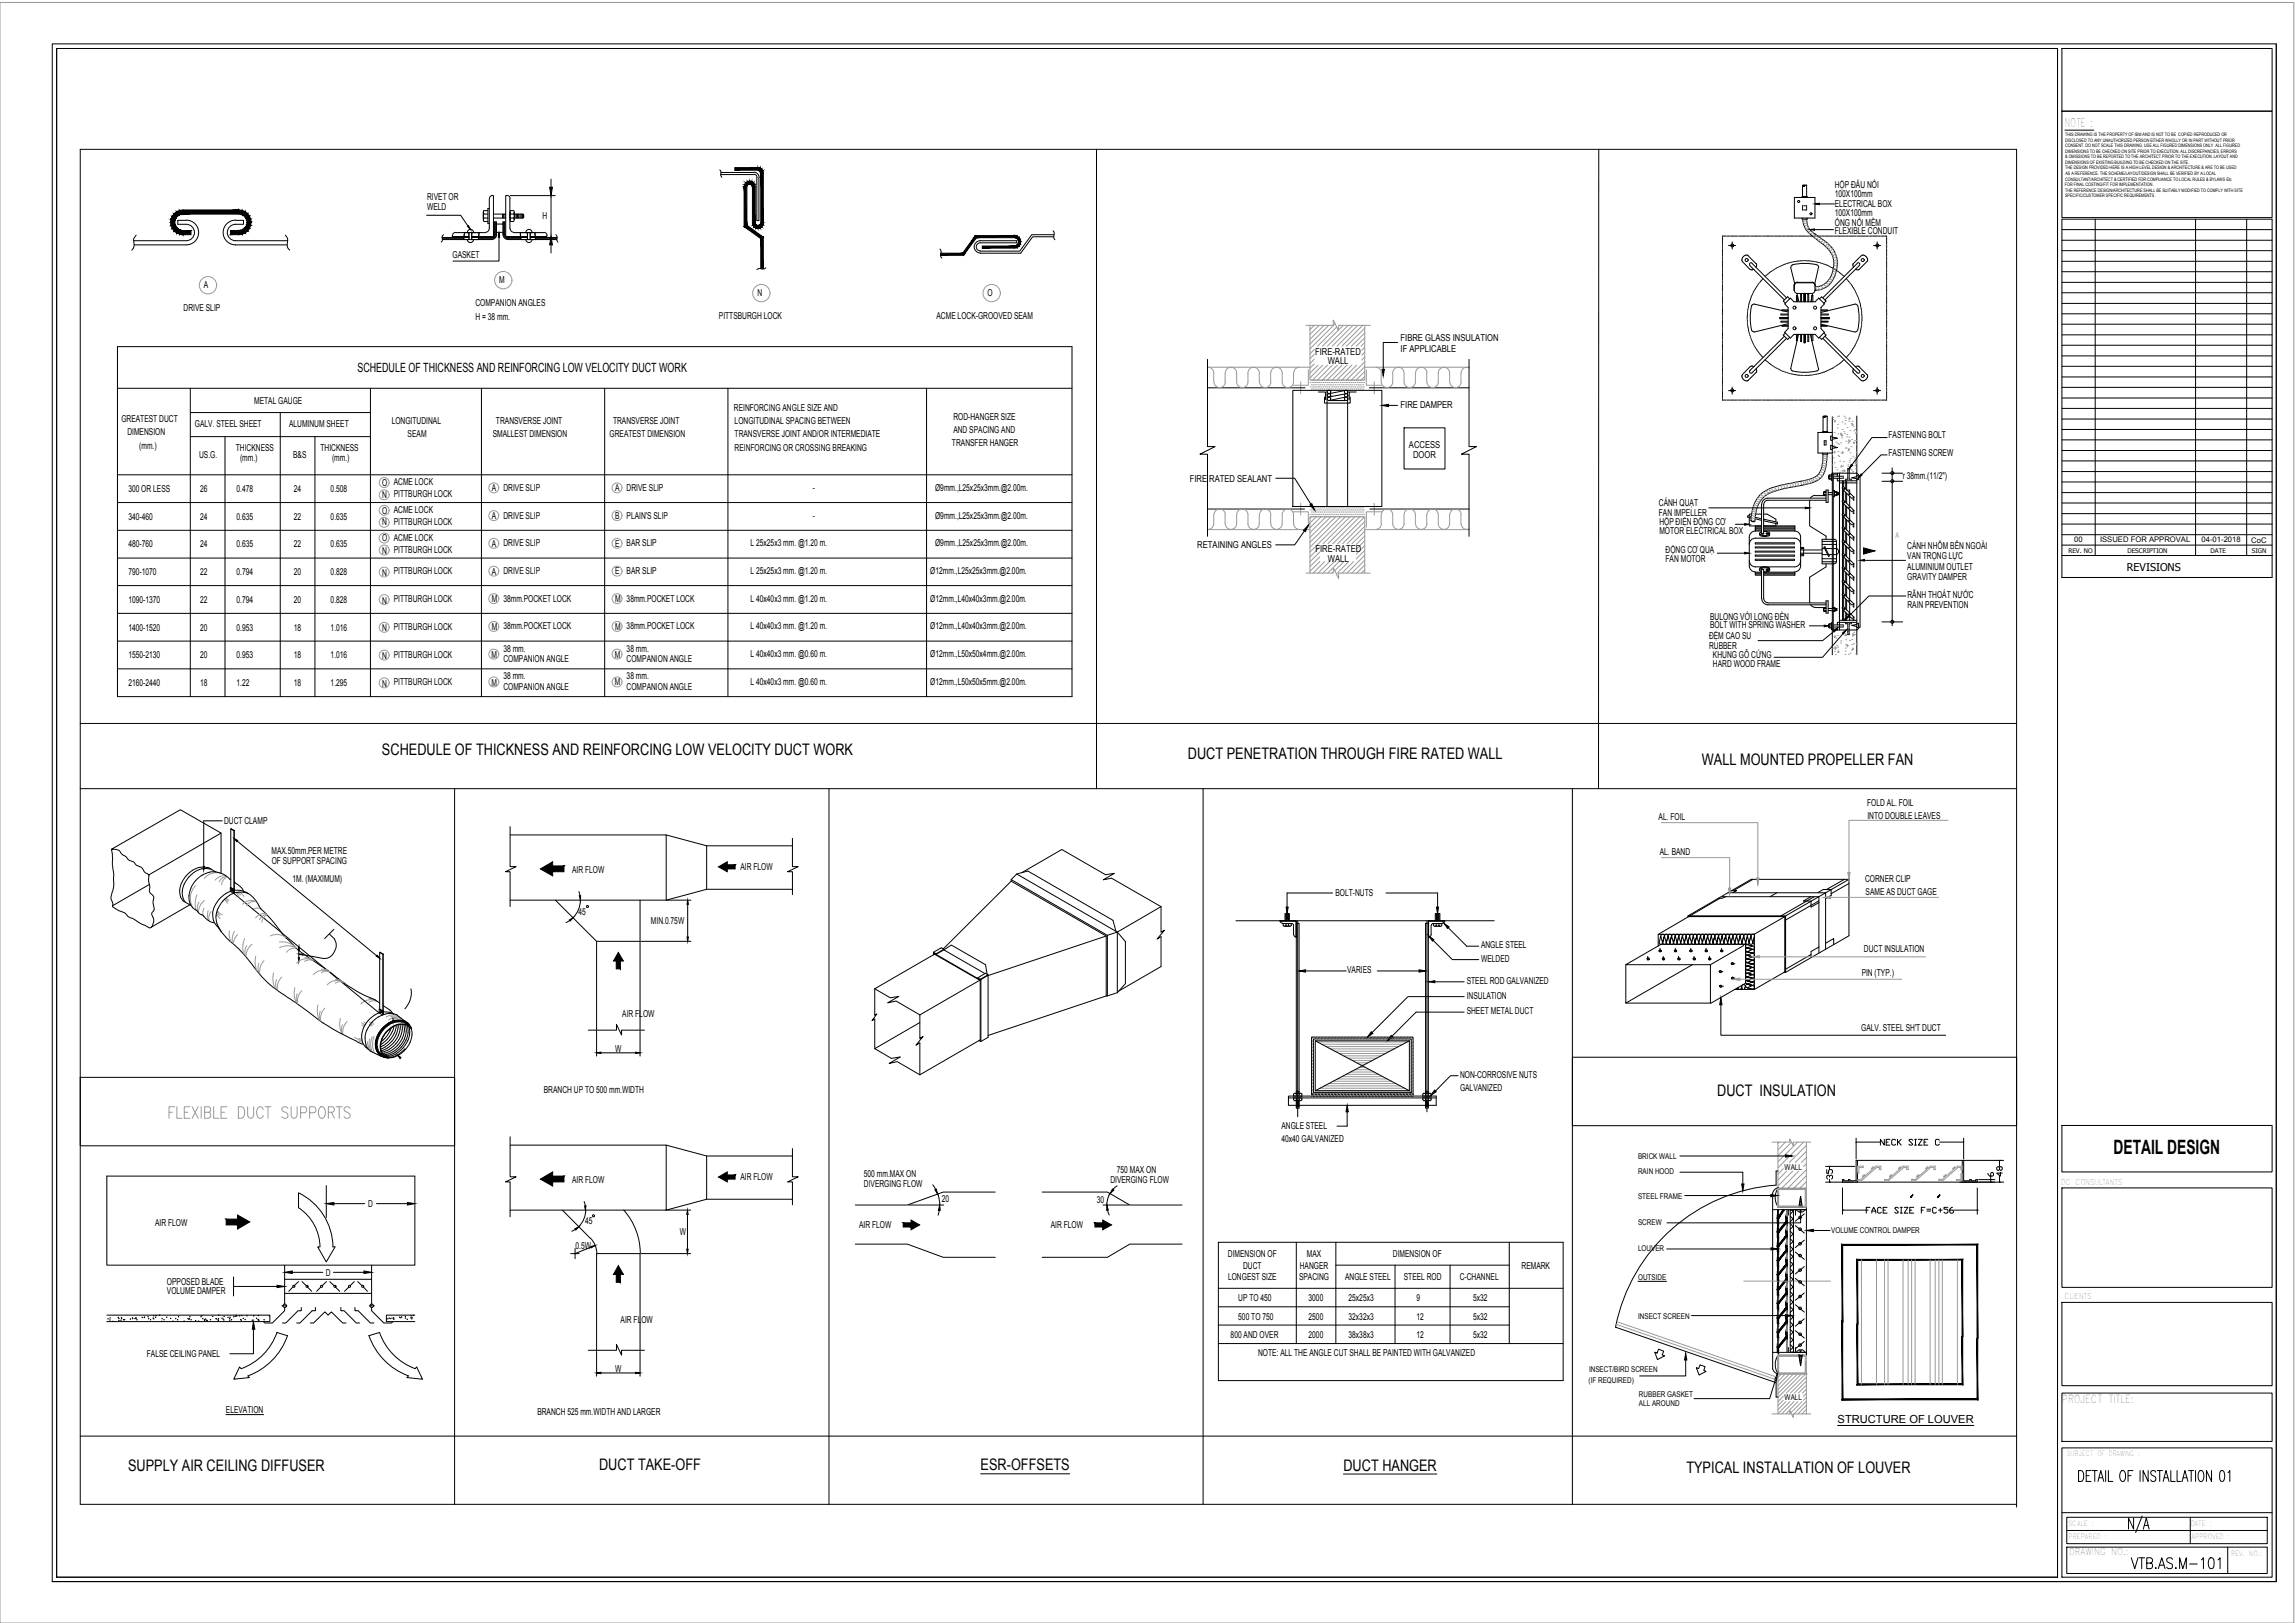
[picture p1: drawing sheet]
<svg xmlns="http://www.w3.org/2000/svg" width="420mm" height="297mm" viewBox="0 0 420 297" stroke-linecap="round" stroke-linejoin="round" font-family="sans-serif">
<defs><g id="words">
<text font-size="3.6" x="386.9" y="211.3">DETAIL DESIGN</text>
<g font-size="2.9">
<text x="69.9" y="138.2">SCHEDULE OF THICKNESS AND REINFORCING LOW VELOCITY DUCT WORK</text>
<text x="217.5" y="138.9">DUCT PENETRATION THROUGH FIRE RATED WALL</text>
<text x="311.6" y="139.9">WALL MOUNTED PROPELLER FAN</text>
<text x="314.4" y="200.6">DUCT INSULATION</text>
<text x="23.5" y="269.3">SUPPLY AIR CEILING DIFFUSER</text>
<text x="109.7" y="269.1">DUCT TAKE-OFF</text>
<text x="179.5" y="269.1">ESR-OFFSETS</text>
<text x="246" y="269.1">DUCT HANGER</text>
<text x="308.7" y="269.6">TYPICAL INSTALLATION OF LOUVER</text>
</g>
<text font-size="2.3" x="65.4" y="68">SCHEDULE OF THICKNESS AND REINFORCING LOW VELOCITY DUCT WORK</text>
<text font-size="2.2" x="378" y="23.3">NOTE :</text>
<g font-size="2">
<text x="389.4" y="104.5">REVISIONS</text>
<text x="377.5" y="256.7">PROJECT TITLE:</text>
<text x="336.4" y="260.5">STRUCTURE OF LOUVER</text>
</g>
<g font-size="1.7">
<text x="335.9" y="34.5">HỘP ĐẤU NỐI</text>
<text x="78.2" y="38.5">WELD</text>
<text x="78.2" y="36.7">RIVET OR</text>
<text x="99.3" y="40.2">H</text>
<text x="335.9" y="39.6">100X100mm</text>
<text x="335.9" y="37.9">ELECTRICAL BOX</text>
<text x="335.9" y="36.1">100X100mm</text>
<text x="335.9" y="41.3">ỐNG NỐI MỀM</text>
<text x="82.8" y="47.2">GASKET</text>
<text x="335.9" y="42.9">FLEXIBLE CONDUIT</text>
<text x="37.3" y="52.8">A</text>
<text x="91.4" y="51.8">M</text>
<text x="33.6" y="56.9">DRIVE SLIP</text>
<text x="87" y="56">COMPANION ANGLES</text>
<text x="87" y="58.5">H = 38 mm.</text>
<text x="131.6" y="58.4">PITTSBURGH LOCK</text>
<text x="138.7" y="54.3">N</text>
<text x="171.4" y="58.4">ACME LOCK-GROOVED SEAM</text>
<text x="180.8" y="54.3">O</text>
<text x="240.7" y="64.9">FIRE-RATED</text>
<text x="256.4" y="64.4">IF APPLICABLE</text>
<text x="256.4" y="62.4">FIBRE GLASS INSULATION</text>
<text x="243.1" y="66.7">WALL</text>
<text x="22.2" y="77.3">GREATEST DUCT</text>
<text x="46.5" y="73.9">METAL GAUGE</text>
<text x="71.7" y="77.5">LONGITUDINAL</text>
<text x="90.8" y="77.5">TRANSVERSE JOINT</text>
<text x="112.2" y="77.5">TRANSVERSE JOINT</text>
<text x="134.4" y="75.2">REINFORCING ANGLE SIZE AND</text>
<text x="134.5" y="77.5">LONGITUDINAL SPACING BETWEEN</text>
<text x="174.5" y="76.9">ROD-HANGER SIZE</text>
<text x="256.4" y="74.7">FIRE DAMPER</text>
<text x="23.3" y="79.6">DIMENSION</text>
<text x="25.5" y="82.2">(mm.)</text>
<text x="35.7" y="78.1">GALV. STEEL SHEET</text>
<text x="36.4" y="83.8">US.G.</text>
<text x="43.2" y="82.6">THICKNESS</text>
<text x="52.9" y="78.1">ALUMINUM SHEET</text>
<text x="53.7" y="83.8">B&amp;S</text>
<text x="58.7" y="82.6">THICKNESS</text>
<text x="74.6" y="79.9">SEAM</text>
<text x="90.2" y="79.9">SMALLEST DIMENSION</text>
<text x="111.6" y="79.9">GREATEST DIMENSION</text>
<text x="134.5" y="82.6">REINFORCING OR CROSSING BREAKING</text>
<text x="134.5" y="79.9">TRANSVERSE JOINT AND/OR INTERMEDIATE</text>
<text x="174.3" y="81.6">TRANSFER HANGER</text>
<text x="174.5" y="79.2">AND SPACING AND</text>
<text x="257.9" y="82.1">ACCESS</text>
<text x="258.7" y="83.9">DOOR</text>
<text x="345.7" y="80.1">FASTENING BOLT</text>
<text x="345.7" y="83.5">FASTENING SCREW</text>
<text x="43.9" y="84.3">(mm.)</text>
<text x="60.8" y="84.3">(mm.)</text>
<text x="70" y="89">O ACME LOCK</text>
<text x="90" y="89.9">A</text>
<text x="92.2" y="89.8">DRIVE SLIP</text>
<text x="112.6" y="89.9">A</text>
<text x="114.7" y="89.8">DRIVE SLIP</text>
<text x="148.8" y="89.8">-</text>
<text x="171.2" y="89.8">Ø9mm.,L25x25x3mm.@2.00m.</text>
<text x="217.8" y="88.1">FIRE RATED SEALANT</text>
<text x="348.4" y="87.7">r 38mm.(11/2&quot;)</text>
<text x="23.5" y="95.2">340-460</text>
<text x="23.5" y="90.1">300 OR LESS</text>
<text x="36.7" y="95.2">24</text>
<text x="36.7" y="90.1">26</text>
<text x="43.3" y="95.2">0.635</text>
<text x="43.3" y="90.1">0.478</text>
<text x="53.8" y="90.1">24</text>
<text x="53.8" y="95.2">22</text>
<text x="60.5" y="90.1">0.508</text>
<text x="60.5" y="95.2">0.635</text>
<text x="70" y="94">O ACME LOCK</text>
<text x="70" y="91.1">N</text>
<text x="72.1" y="91">PITTBURGH LOCK</text>
<text x="90" y="95">A</text>
<text x="92.2" y="94.9">DRIVE SLIP</text>
<text x="112.6" y="95">B</text>
<text x="114.7" y="94.9">PLAIN'S SLIP</text>
<text x="148.8" y="94.9">-</text>
<text x="171.2" y="94.9">Ø9mm.,L25x25x3mm.@2.00m.</text>
<text x="303.7" y="94.3">FAN IMPELLER</text>
<text x="303.7" y="92.6">CÁNH QUẠT</text>
<text x="23.5" y="100.2">480-760</text>
<text x="36.7" y="100.2">24</text>
<text x="43.3" y="100.2">0.635</text>
<text x="53.8" y="100.2">22</text>
<text x="60.5" y="100.2">0.635</text>
<text x="70" y="99">O ACME LOCK</text>
<text x="70" y="101.4">N</text>
<text x="70" y="96.2">N</text>
<text x="72.1" y="101.1">PITTBURGH LOCK</text>
<text x="72.1" y="96">PITTBURGH LOCK</text>
<text x="90" y="100.1">A</text>
<text x="92.2" y="100">DRIVE SLIP</text>
<text x="112.6" y="100.1">E</text>
<text x="114.7" y="100">BAR SLIP</text>
<text x="137.4" y="100">L 25x25x3 mm. @1.20 m.</text>
<text x="171.2" y="100">Ø9mm.,L25x25x3mm.@2.00m.</text>
<text x="219.2" y="100.3">RETAINING ANGLES</text>
<text x="240.8" y="101.1">FIRE-RATED</text>
<text x="303.8" y="97.7">MOTOR ELECTRICAL BOX</text>
<text x="303.8" y="96">HỘP ĐIỆN ĐỘNG CƠ</text>
<text x="304.9" y="101.2">ĐỘNG CƠ QUẠ</text>
<text x="349.2" y="100.4">CÁNH NHÔM BÊN NGOÀI</text>
<text x="23.5" y="105.3">790-1070</text>
<text x="36.7" y="105.3">22</text>
<text x="43.3" y="105.3">0.794</text>
<text x="53.8" y="105.3">20</text>
<text x="60.5" y="105.3">0.828</text>
<text x="70" y="105.4">N</text>
<text x="72.1" y="105.1">PITTBURGH LOCK</text>
<text x="90" y="105.2">A</text>
<text x="92.2" y="105">DRIVE SLIP</text>
<text x="112.6" y="105.1">E</text>
<text x="114.7" y="105">BAR SLIP</text>
<text x="137.4" y="105">L 25x25x3 mm. @1.20 m.</text>
<text x="170.3" y="105">Ø12mm.,L25x25x3mm.@2.00m.</text>
<text x="243.1" y="102.8">WALL</text>
<text x="304.9" y="102.8">FAN MOTOR</text>
<text x="349.2" y="106.1">GRAVITY DAMPER</text>
<text x="349.2" y="104.3">ALUMINIUM OUTLET</text>
<text x="349.2" y="102.3">VAN TRỌNG LỰC</text>
<text x="23.5" y="110.3">1090-1370</text>
<text x="36.7" y="110.3">22</text>
<text x="43.3" y="110.3">0.794</text>
<text x="53.8" y="110.3">20</text>
<text x="60.5" y="110.3">0.828</text>
<text x="70" y="110.5">N</text>
<text x="72.1" y="110.2">PITTBURGH LOCK</text>
<text x="90" y="110.3">M 38mm.POCKET LOCK</text>
<text x="112.6" y="110.2">M 38mm.POCKET LOCK</text>
<text x="137.4" y="110.1">L 40x40x3 mm. @1.20 m.</text>
<text x="170.3" y="110.1">Ø12mm.,L40x40x3mm.@2.00m.</text>
<text x="313.1" y="113.4">BULONG VỚI LONG ĐÈN</text>
<text x="349.2" y="109.4">RÃNH THOÁT NƯỚC</text>
<text x="349.2" y="111.2">RAIN PREVENTION</text>
<text x="23.5" y="115.4">1400-1520</text>
<text x="36.7" y="115.4">20</text>
<text x="43.3" y="115.4">0.953</text>
<text x="53.8" y="115.4">18</text>
<text x="60.5" y="115.4">1.016</text>
<text x="70" y="115.5">N</text>
<text x="72.1" y="115.3">PITTBURGH LOCK</text>
<text x="90" y="115.3">M 38mm.POCKET LOCK</text>
<text x="92.2" y="119.2">38 mm.</text>
<text x="112.6" y="115.3">M 38mm.POCKET LOCK</text>
<text x="114.7" y="119.2">38 mm.</text>
<text x="137.4" y="115.2">L 40x40x3 mm. @1.20 m.</text>
<text x="170.3" y="115.2">Ø12mm.,L40x40x3mm.@2.00m.</text>
<text x="312.9" y="117">ĐỆM CAO SU</text>
<text x="312.9" y="118.7">RUBBER</text>
<text x="313.1" y="115">BOLT WITH SPRING WASHER</text>
<text x="23.5" y="125.5">2160-2440</text>
<text x="23.5" y="120.5">1550-2130</text>
<text x="36.7" y="125.5">18</text>
<text x="36.7" y="120.5">20</text>
<text x="43.3" y="125.5">1.22</text>
<text x="43.3" y="120.5">0.953</text>
<text x="53.8" y="120.5">18</text>
<text x="53.8" y="125.5">18</text>
<text x="60.5" y="120.5">1.016</text>
<text x="60.5" y="125.5">1.295</text>
<text x="70" y="125.7">N</text>
<text x="70" y="120.6">N</text>
<text x="72.1" y="125.4">PITTBURGH LOCK</text>
<text x="72.1" y="120.3">PITTBURGH LOCK</text>
<text x="90" y="125.5">M</text>
<text x="90" y="120.4">M</text>
<text x="92.2" y="124.3">38 mm.</text>
<text x="92.2" y="121.1">COMPANION ANGLE</text>
<text x="112.6" y="120.3">M</text>
<text x="112.6" y="125.4">M</text>
<text x="114.7" y="121.1">COMPANION ANGLE</text>
<text x="114.7" y="124.3">38 mm.</text>
<text x="137.4" y="125.3">L 40x40x3 mm. @0.60 m.</text>
<text x="137.4" y="120.3">L 40x40x3 mm. @0.60 m.</text>
<text x="170.3" y="125.3">Ø12mm.,L50x50x5mm.@2.00m.</text>
<text x="170.3" y="120.3">Ø12mm.,L50x50x4mm.@2.00m.</text>
<text x="313.6" y="122.1">HARD WOOD FRAME</text>
<text x="313.6" y="120.5">KHUNG GỖ CỨNG</text>
<text x="92.2" y="126.2">COMPANION ANGLE</text>
<text x="114.7" y="126.2">COMPANION ANGLE</text>
<text x="341.8" y="147.5">FOLD AL. FOIL</text>
<text x="341.9" y="149.8">INTO DOUBLE LEAVES</text>
<text x="41" y="150.8">DUCT CLAMP</text>
<text x="303.7" y="150">AL. FOIL</text>
<text x="49.7" y="156.3">MAX.50mm.PER METRE</text>
<text x="49.7" y="158.2">OF SUPPORT SPACING</text>
<text x="53.6" y="161.4">1M. (MAXIMUM)</text>
<text x="104.7" y="159.8">AIR FLOW</text>
<text x="135.6" y="159.2">AIR FLOW</text>
<text x="303.9" y="156.5">AL. BAND</text>
<text x="341.5" y="161.4">CORNER CLIP</text>
<text x="105.9" y="167.5">45</text>
<text x="244.5" y="164">BOLT-NUTS</text>
<text x="341.5" y="163.7">SAME AS DUCT GAGE</text>
<text x="119.2" y="169.1">MIN.0.75W</text>
<text x="271.1" y="173.6">ANGLE STEEL</text>
<text x="246.6" y="178">VARIES</text>
<text x="271.1" y="176.1">WELDED</text>
<text x="340.8" y="178.6">PIN (TYP.)</text>
<text x="341.2" y="174.3">DUCT INSULATION</text>
<text x="268.5" y="185.6">SHEET METAL DUCT</text>
<text x="268.5" y="182.8">INSULATION</text>
<text x="268.5" y="180.1">STEEL ROD GALVANIZED</text>
<text x="113.9" y="186.2">AIR FLOW</text>
<text x="340.7" y="188.7">GALV. STEEL SH'T DUCT</text>
<text x="112.6" y="192.5">W</text>
<text x="267.3" y="197.3">NON-CORROSIVE NUTS</text>
<text x="99.6" y="200">BRANCH UP TO 500 mm.WIDTH</text>
<text x="267.3" y="199.6">GALVANIZED</text>
<text x="234.6" y="206.6">ANGLE STEEL</text>
<text x="234.6" y="209">40x40 GALVANIZED</text>
<text x="135.6" y="216">AIR FLOW</text>
<text x="158.2" y="215.4">500 mm.MAX ON</text>
<text x="204.5" y="214.7">750 MAX ON</text>
<text x="67.4" y="220.9">D</text>
<text x="104.7" y="216.5">AIR FLOW</text>
<text x="158.2" y="217.2">DIVERGING FLOW</text>
<text x="172.4" y="219.9">20</text>
<text x="200.8" y="220.2">30</text>
<text x="203.3" y="216.5">DIVERGING FLOW</text>
<text x="28.4" y="224.4">AIR FLOW</text>
<text x="107.1" y="223.9">45</text>
<text x="124.5" y="226.1">W</text>
<text x="157.3" y="224.7">AIR FLOW</text>
<text x="192.4" y="224.7">AIR FLOW</text>
<text x="59.6" y="233.5">D</text>
<text x="105.4" y="228.6">0.5W</text>
<text x="224.8" y="230">DIMENSION OF</text>
<text x="227.6" y="232.2">DUCT</text>
<text x="238" y="232.2">HANGER</text>
<text x="239.3" y="230">MAX</text>
<text x="255" y="230.1">DIMENSION OF</text>
<text x="278.6" y="232.2">REMARK</text>
<text x="30.6" y="235.2">OPPOSED BLADE</text>
<text x="30.6" y="236.8">VOLUME DAMPER</text>
<text x="224.8" y="234.3">LONGEST SIZE</text>
<text x="226.7" y="238.2">UP TO 450</text>
<text x="237.8" y="234.3">SPACING</text>
<text x="239.6" y="238.2">3000</text>
<text x="246.3" y="234.3">ANGLE STEEL</text>
<text x="246.9" y="238.2">25x25x3</text>
<text x="257" y="234.3">STEEL ROD</text>
<text x="259.3" y="238.2">9</text>
<text x="267.3" y="234.3">C-CHANNEL</text>
<text x="269.7" y="238.2">5x32</text>
<text x="113.6" y="242.2">AIR FLOW</text>
<text x="225.3" y="244.9">800 AND OVER</text>
<text x="226.7" y="241.5">500 TO 750</text>
<text x="239.6" y="241.5">2500</text>
<text x="239.6" y="244.9">2000</text>
<text x="246.9" y="241.5">32x32x3</text>
<text x="246.9" y="244.9">38x38x3</text>
<text x="259.3" y="244.9">12</text>
<text x="259.3" y="241.5">12</text>
<text x="269.7" y="241.5">5x32</text>
<text x="269.7" y="244.9">5x32</text>
<text x="26.9" y="248.3">FALSE CEILING PANEL</text>
<text x="112.6" y="251.1">W</text>
<text x="230.3" y="248.2">NOTE: ALL THE ANGLE CUT SHALL BE PAINTED WITH GALVANIZED</text>
<text x="41.4" y="258.5">ELEVATION</text>
<text x="98.4" y="258.9">BRANCH 525 mm.WIDTH AND LARGER</text>
<text x="378.8" y="284.6">DRAWING NO.:</text>
</g>
<text font-size="1.5" fill="#999" x="347" y="98.4">A</text>
<g font-size="1.5">
<text x="299.9" y="212.1">BRICK WALL</text>
<text x="299.9" y="214.9">RAIN HOOD</text>
<text x="326.7" y="214.1">WALL</text>
<text x="299.9" y="219.4">STEEL FRAME</text>
<text x="377.4" y="216.9">DC CONSULTANTS</text>
<text x="299.9" y="224.2">SCREW</text>
<text x="335.2" y="225.7">VOLUME CONTROL DAMPER</text>
<text x="299.9" y="229">LOUVER</text>
<text x="299.9" y="234.2">OUTSIDE</text>
<text x="378" y="237.8">CLIENTS</text>
<text x="299.9" y="241.4">INSECT SCREEN</text>
<text x="290.9" y="251.1">INSECT/BIRD SCREEN</text>
<text x="290.8" y="253.1">(IF REQUIRED)</text>
<text x="300.1" y="255.6">RUBBER GASKET</text>
<text x="300.1" y="257.3">ALL AROUND</text>
<text x="326.7" y="256.3">WALL</text>
</g>
<g font-size="1.4">
<text x="379.7" y="99.3">00</text>
<text x="384.5" y="99.3">ISSUED FOR APPROVAL</text>
<text x="403.1" y="99.3">04-01-2018</text>
<text x="412.2" y="99.3">CoC</text>
</g>
<g font-size="1.3">
<text x="378.4" y="266.6">SUBJECT OF DRAWING :</text>
<text x="378.6" y="279.3">SCALE :</text>
<text x="378.7" y="281.7">PREPARED :</text>
<text x="401.1" y="279.3">DATE :</text>
<text x="401.2" y="281.7">APPROVED :</text>
<text x="408.5" y="284.8">REV. NO.:</text>
</g>
<g font-size="1.2">
<text x="378.7" y="101.2">REV. NO</text>
<text x="389.5" y="101.2">DESCRIPTION</text>
<text x="404.7" y="101.2">DATE</text>
<text x="412.3" y="101.2">SIGN</text>
</g>
<g font-size=".9">
<text x="378.1" y="24.9">THIS DRAWING IS THE PROPERTY OF IBM AND IS NOT TO BE COPIED REPRODUCED OR</text>
<text x="378.1" y="25.9">DISCLOSED TO ANY UNAUTHORIZED PERSON EITHER WHOLLY OR IN PART WITHOUT PRIOR</text>
<text x="378.1" y="27">CONSENT. DO NOT SCALE THIS DRAWING. USE ALL FIGURED DIMENSIONS ONLY. ALL FIGURED</text>
<text x="378.1" y="28">DIMENSIONS TO BE CHECKED ON SITE PRIOR TO EXECUTION. ALL DISCREPANCIES, ERRORS</text>
<text x="378.1" y="29">&amp; OMISSIONS TO BE REPORTED TO THE ARCHITECT PRIOR TO THE EXECUTION. LAYOUT AND</text>
<text x="378" y="34.1">FOR FINAL COSTING/FIT FOR IMPLEMENTATION.</text>
<text x="378.1" y="30">DIMENSIONS OF EXISTING BUILDING TO BE CHECKED ON THE SITE.</text>
<text x="378.1" y="31">THE DESIGN PROVIDED HERE IS A HIGH LEVEL DESIGN &amp; ARCHITECTURE &amp; ARE TO BE USED</text>
<text x="378.1" y="33.1">CONSULTANT/ARCHITECT &amp; CERTIFIED FOR COMPLIANCE TO LOCAL RULES &amp; BYLAWS Etc</text>
<text x="378.1" y="35.1">THE REFERENCE DESIGN/ARCHITECTURE SHALL BE SUITABLY MODIFIED TO COMPLY WITH SITE</text>
<text x="378.1" y="32.1">AS A REFERENCE. THE SCHEME/LAYOUT/DESIGN SHALL BE VERIFIED BY A LOCAL</text>
<text x="378.1" y="36.1">SPECIFIC/CUSTOMER SPECIFIC REQUIREMENTS.</text>
</g>
</g></defs>
<!-- layer: NTD-ARC -->
<g fill="none" stroke="#999" stroke-width=".18">
<path d="M239.1 59.5h5v-.9l1 1.9v-1h5.8M239.8 59.5v10h10.1v-10M240.6 59.5l-.8 .8M241.5 59.5l-1.7 1.7M242.4 59.5l-2.6 2.6M243.2 59.5l-3.4 3.5M244.1 58.7h.1M244.4 59.3l-4.6 4.6M244.7 59.8l-3.5 3.6M245.9 59.5l-.8 .9M246.8 59.5l-3.8 3.9M247.7 59.5l-3.8 3.9"/>
<path d="M248.6 59.5l-3.8 3.9M249.5 59.5l-3.8 3.9M240.6 64l-.8 .8M240.6 64.8l-.8 .8M240.6 65.7l-.8 .8M240.6 66.6l-.8 .8M241.3 66.8l-1.5 1.5M242.1 66.8l-2.3 2.4M243 66.8l-2.7 2.7M243.9 66.8l-2.7 2.7M244.8 66.8l-2.7 2.7M245 60.4l-2.9 3"/>
<path d="M245.7 66.8l-2.7 2.7M246.6 66.8l-2.7 2.7M247.5 66.8l-2.7 2.7M248.4 66.8l-2.7 2.7M249.3 66.8l-2.8 2.7M249.9 67.1l-2.5 2.4M249.9 60.1l-3.4 3.3M249.9 60.9l-2.5 2.5M249.9 61.8l-1.6 1.6M249.9 62.7l-.7 .7M249.9 63.6l-.6 .5M249.9 64.5l-.6 .5"/>
<path d="M249.9 65.3l-.6 .6M249.9 66.2l-.6 .6M249.9 68l-1.6 1.5M249.9 68.9l-.7 .6M240.1 94.6l-.3 .3M241 94.6l-1.2 1.1M241.9 94.6l-2.1 2M242.7 94.6l-2.9 2.9M243.6 94.6l-3.8 3.8M244.5 94.6l-4.7 4.7M245.4 94.6l-5.6 5.5M246.3 94.6l-6.5 6.4"/>
<path d="M247.1 94.6l-4.9 4.9M248 94.6l-4.9 4.9M248.9 94.6l-4.9 4.9M249.8 94.6l-4.9 4.9M249.9 95.4l-4.1 4.1M249.9 96.3l-3.3 3.2M249.9 97.2l-2.4 2.3M249.9 98.1l-1.6 1.5M249.9 99l-1.6 1.5M249.9 99.9l-1.6 1.5M239.1 104.9h5v-1l1 2v-1h5.8M239.8 104.9v-10.3h10.1v10.3"/>
<path d="M241.6 100.1l-1.8 1.8M241.6 101l-1.8 1.8M241.6 101.9l-1.8 1.8M241.6 102.8l-1.8 1.7M242.5 102.8l-2.1 2.1M243.4 102.8l-2.1 2.1M244.1 104.8l-.2 .1M244.3 102.8l-2.1 2.1M245.1 105.6h-.2M245.2 102.8l-2.1 2.1M246 102.8l-1.7 1.7M246.9 102.8l-2.3 2.3"/>
<path d="M247.8 102.8l-2.1 2.1M249.9 100.7l-1.6 1.6M249.9 101.6l-3.3 3.3M249.9 102.5l-2.4 2.4M249.9 103.4l-1.5 1.5M249.9 104.3l-.6 .6M324.4 209h3.3v-.6l.6 1.3v-.7h3.2M325.5 209v8.5M325.8 209l-.3 .3M326.5 213.9l-1 1M326.9 209l-1.4 1.4M327.1 214.3l-1.6 1.7"/>
<path d="M328 209l-2.5 2.5M328.2 214.3l-2.7 2.8M329.1 209l-3.6 3.6M329.3 214.3l-3.1 3.2M330.2 209l-4.7 4.7M330.7 209.6l-3.1 3.2M330.7 210.7l-2 2.1M330.7 211.9l-.9 .9M330.7 213l-.5 .5M330.7 214.1l-3.4 3.4M330.7 215.2l-2.3 2.3M330.7 216.3l-1.2 1.2"/>
<path d="M330.7 217.4l-.1 .1M324.4 258.8h3.3v-.7l.6 1.3v-.6h3.2M325.5 251.4v7.4M326.1 251.5l-.6 .6M326.5 255.6l-1 .9M326.5 256.3l-1 .9M326.8 251.5l-1.3 1.3M326.9 256.5l-1.4 1.5M327.6 251.5l-2.1 2.1M327.7 258.8h.1M327.7 256.5l-2.2 2.2M328.3 251.5l-2.8 2.8"/>
<path d="M328.3 258.9l-.2 .1M328.4 256.5l-2.2 2.3M329.1 251.5l-3.6 3.5M329.1 256.5l-2.2 2.3M329.8 251.5l-4.3 4.3M329.9 256.5l-2 2.1M330.5 251.5l-3.5 3.5M330.7 252l-2.9 3M330.7 252.8l-2.2 2.2M330.7 253.5l-1.5 1.5M330.7 254.2l-.7 .8M330.7 255l-.5 .6"/>
<path d="M330.7 255.7l-.5 .6M330.7 256.4l-2.3 2.4M330.7 257.2l-1.6 1.6M330.7 257.9l-.8 .9M330.7 258.7l-.1 .1M330.7 251.5v7.3"/>
</g>
<!-- layer: BORDER -->
<g fill="none" stroke="#000" stroke-width=".18">
<path d="M19.6 215.3h56.3v16.2h-56.3zM54.7 218.3v2.8M54.7 218.3a11.2 11.2 0 0 1 6.3 9.9M51.6 239h.1M51.7 239h.8M52.1 239.3v.6l-2.2 2.2h-1.4l-.3-.2M52.1 231.5v7.2M52.1 236.7h15.9M52.1 234.1h15.9M52.2 239h.1M53.6 235.6l-.7 .7M54.7 234.6l-.8 .7"/>
<path d="M54.7 221a8.8 8.8 0 0 1 3.9 7.2M55.2 239.3v.6h-.6l-2.3 2.2h-.6M55.3 234.6l.7 .7M56.3 235.6l.8 .7M57.7 239.3v.6h-.6l-2.2 2.2h-.6M58.5 228.2h-.3l1.5 2.8 1.6-2.8h-.4M58.7 235.6l-.7 .7M59.8 234.6l-.8 .7M60.4 234.6l.7 .7M61.4 235.6l.8 .7M62.4 239.3v.6h.6l2.2 2.2h.6M63.8 235.6l-.7 .7"/>
<path d="M64.9 234.6l-.8 .7M65 239.3v.6h.6l2.2 2.2h.7M65.5 234.6l.8 .7M66.5 235.6l.8 .7M67.6 239h.9M67.9 239h.1M68 239.3v.6l2.3 2.2h1.4l.2-.2M68 231.5v7.2M68.5 239h.1M19.6 240.7h29.8v1.2h-29.8M56.8 242.1h.6l2.1-2 .6 .6 .6-.6 2 2h.6M75.9 240.7h-5.2v1.2h5.2"/>
<circle cx="52.1" cy="239" r=".32"/>
<circle cx="53.8" cy="235.4" r=".19"/>
<circle cx="56.2" cy="235.4" r=".19"/>
<circle cx="58.9" cy="235.4" r=".19"/>
<circle cx="61.3" cy="235.4" r=".19"/>
<circle cx="64" cy="235.4" r=".19"/>
<circle cx="66.4" cy="235.4" r=".19"/>
<circle cx="68.1" cy="239" r=".32"/>
</g>
<g fill="#000" stroke="#000" stroke-width=".18">
<path d="M19.7 241.4l.1-.1zM20.1 241.5l.1 .1zM20.1 241.2h.1zM20.6 241.8h.1zM21.6 241.1h.1zM21.7 241.7h.1zM21.7 241.3l.1-.1zM22.1 241.6h.1zM22.2 241.2l.1-.1zM22.2 241.3l.1 .1zM22.6 241.5v.1zM22.8 241.5l.1 .1z"/>
<path d="M23.8 241.4h.1zM24.2 241.2h.1zM24.3 241.3v.1zM24.7 241.3l.1 .1zM24.8 241.2h.1zM24.9 241.2l.1 .1zM25 241.5l.1 .1zM26 241.1h.1zM26.4 241.1h.1zM26.4 241.1l.1-.1zM27.1 241v-.1zM27.2 241.3l.1 .1z"/>
<path d="M27.5 241.5l.1 .1zM28 241.2l.1 .1zM28.1 240.8h.1zM28.1 241.4l.1-.1zM28.5 241v.1zM28.5 240.8l.1-.1zM29.2 240.7h.1zM29.5 241.8h.1zM29.6 241.3l.1 .1zM30 241.5l.1 .1zM30.5 241.1l.1-.1zM31.2 241.2l.1 .1z"/>
<path d="M31.6 241.8h.1zM32.1 241.3l.1 .1zM32.5 241.5l.1 .1zM32.6 241l.1-.1zM34.4 241.3l.1 .1zM34.5 241.5l.1-.1zM34.6 241.3l.1 .1zM34.7 241l.1-.1zM34.9 241.5l.1 .1zM35.8 241.7l.1 .1zM36.3 241.8h.1zM36.7 241l.1-.1z"/>
<path d="M36.9 240.8l.1-.1zM37.1 241.3l.1 .1zM37.4 241.5l.1 .1zM37.4 241.7h.1zM37.6 241.4h.1zM37.8 241.6h.1zM37.9 241.7h.1zM38.5 241.5l.1 .1zM38.9 240.9h.1zM39.5 241.4l.1-.1zM39.5 241.3l.1 .1zM39.9 241.5l.1 .1z"/>
<path d="M40 241.7v.1zM40 241.3v.1zM40 240.7h.1zM40.6 241.2l.1 .1zM40.8 241.4h.1zM40.9 241.6l.1-.1zM41 240.9h.1zM41.7 241.1h.1zM42 241.3l.1 .1zM42 241.6h.1zM42.1 241l.1 .1zM42.3 241.5l.1 .1z"/>
<path d="M42.8 241v-.1zM43 240.9h.1zM43.2 240.7h.1zM43.3 240.9l.1-.1zM43.8 240.8h.1zM44 241.5h.1zM44.1 241.6h.1zM44.2 240.8l.1-.1zM44.5 241.2l.1 .1zM44.8 241.5h.1zM45.2 240.8h.1zM46.1 241.6h.1z"/>
<path d="M46.4 240.8h.1zM46.9 241.3l.1-.1zM47.2 241.5l.1 .1zM47.2 240.8l.1-.1zM47.3 241.5h.1zM47.3 241.7h.1zM48.3 241.5l.1 .1zM49.3 240.8h.1zM71 241.3v.1zM71.2 241.2l.1 .1zM71.4 241.3l.1 .1zM71.7 241.2l.1 .1z"/>
<path d="M72 241.2l.1 .1zM72 241.2h.1zM72.1 241.5v-.1zM73.1 241.1l.1-.1zM73.3 241.2l.1-.1zM73.5 241l.1 .1zM74.2 240.9h.1zM74.2 241.2l.1 .1zM74.5 241.5l.1-.1zM75.2 241.2h.1zM75.2 240.8h.1zM75.4 241.4v-.1z"/>
<path d="M75.4 241.1h.1zM75.6 240.7h.1z"/>
</g>
<!-- layer: M-MICS-02 -->
<g fill="none" stroke="#000" stroke-width=".18">
<path d="M40.7 150.2h-3.4v8.4M42.9 153.5l26.6 21.9M93.4 151.3v7.3h1.1l-2 .9h.9v6.4M145.1 153.4v5.2h1l-1.9 .9h.9v4.2M194.4 155.5l8 4.6 1.6-.3-2 1.2 1.5-.3 9.1 5.2v4.7l.6-.3-1.4 1.6 .8-.5v5.5M54.7 174v1.3M55.5 174.7l3.7 .7M60.3 170.9l.9 .9M61.1 170.1l-1.7 1.7M117.4 172.3h9.1M122.1 164.7h4.4M125.9 165.5v6"/>
<path d="M237.6 168.5v35.9M237.8 177.7h8.7M244 163.4h-8.4v2.6M252.1 177.7h8.9M253.7 163.4h9.5v2.6M261.2 168.5v35M262.4 172.1l3.5 3.5h4.8M262.7 179.7h5.4M265.1 169.8l3.4 3.4h2.2M74.8 187.7l-.4-.4-.6-.3-1.4-.1-1.1 .5-1.3 1.1-.7 1.1-.4 1.6 .3 1.2 .4 .5 .4 .2M74.9 187.6l-1-.8-.8-.1-.9 .1-1 .4-.8 .6-.8 .9-.8 1.7-.1 1.2 .5 1.2 .5 .4 .7 .2M107.7 188.5h5.2v-1l.9 1.9v-.9h4.2"/>
<path d="M109.2 188.8v4.5M110 192.7h6.4M117.2 188.8v4.5M160.1 181l2.9 1.6 1.5-.2-2 1.1 1.5-.3 4.4 2.5v4.4l.6-.4-1.3 1.6 .7-.4v5.8l-4.1-2.4-1.5 .3 2-1.2-1.6 .3-3.1-1.8v-5.4l-.5 .3 .9-1.2-.4 .2zM267 196.9h-1.4l-2.8 2.8M268.1 182.4h-10.3l-6.6 6.6M268.1 185.2h-8.9l-5 5.1M59.7 217v5.8M93.4 208.1v7.3h1.1l-2 .9h.9v6.4M145.1 210.2v5.2h1l-1.9 .9h.9v4.2M246.6 203.5v2.6h-1.8M42.8 235.4h7.9"/>
<path d="M42.8 233.7v3.5M53.5 232.9h5.6M61 232.9h5.6M61.1 220.3h5.7M68.9 220.3h5.7M104.5 229.4h1.5M105.3 228.5v1.9M108.2 228.2l-2.9 1.2M117.4 229.4h9M122.1 221.5h4.3M125.9 222.3v6.3M166.4 220.5h6.4"/>
<path d="M201.9 220.5h4.7M46.4 243.3v4.5h-4.3M107.7 247.1h5.2v-1l.9 1.9v-.9h4.2M109.2 247.3v4.6M110 251.3h6.4M117.2 247.3v4.6"/>
</g>
<g fill="#000" stroke="#000" stroke-width=".18">
<path d="M37.2 158.6h.2l-.1 .6zM42.9 153.5l.6 .3-.2 .2zM54.7 173.3l.1 .7h-.2zM54.6 175.3h.2l-.1 .7zM54.8 174.6h.7v.2zM69 174.8l.5 .6-.6-.4zM104.2 168.4l.7-.4-.5 .6zM106 163.9h.3v.8zM125.8 171.5h.2l-.1 .8zM125.9 164.7l.1 .8h-.2zM235.5 166h.3l-.2 1.2zM237.8 177.7l1.2-.2v.4z"/>
<path d="M259.8 177.5l1.2 .2-1.2 .2zM261.5 171.3l1 .7-.2 .2zM261.5 179.7l1.2-.2v.4zM263 166h.4l-.2 1.2zM264.3 168.9l1 .8-.3 .2zM71.8 186.3h.3l-.1 .8zM72.8 193.2l.6 .3-.2 .2zM109.2 192.7l.8-.1v.2zM116.4 192.6l.8 .1-.8 .1zM251 188.8l.3 .3-.9 .7zM254.7 189.5l.3 .3-1 .7zM262.6 199.5l.3 .3-.9 .7z"/>
<path d="M171.2 217.7l.2-.1 .3 1zM203.7 217.6l.2 .2-.7 .7zM246.6 202.3l.2 1.2h-.4zM50.7 235.2l1.4 .2-1.4 .3zM52.1 232.9l1.4-.3v.5zM59.7 220.3l1.4-.2v.4zM66.6 232.6l1.4 .3-1.4 .2zM74.6 220.1l1.3 .2-1.3 .2zM105.2 224.9l.8-.4-.6 .6zM107 220.7h.3l-.1 .8zM108.2 228.1l.8-.1-.8 .4zM125.7 228.6h.3l-.1 .8z"/>
<path d="M125.9 221.5l.1 .8h-.3zM172 220.5l.1 1h-.3zM202.6 220.5l.3 1h-.3zM46.4 241.9l.3 1.4h-.5zM109.2 251.3l.8-.2v.3zM116.4 251.1l.8 .2-.8 .1z"/>
</g>
<!-- layer: DIM -->
<path d="M50.7 243.9l1.9 .5a12 12 0 0 1-7.2 7.4l.2 .3-2.8 .3 1.1-2.2 .3 .3M50.7 243.8a10.9 10.9 0 0 1-6.5 6.7M67.5 244.5l2-.7a11 11 0 0 0 6.5 6.7l.3-.3 1 2.2-2.8-.3 .3-.3M67.5 244.4a12 12 0 0 0 7.3 7.4" fill="none" stroke="#000" stroke-width=".18"/>
<!-- layer: MEP-M-ANNO-TEXT-EN -->
<g fill="#000" stroke="#000" stroke-width=".18">
<path d="M98.9 159l2.3-1.3v2.6zM131.5 158.7l1.6-1v1.8zM113.2 174.3l.9 1.6h-1.8zM98.9 215.8l2.3-1.3v2.6zM131.5 215.4l1.6-.9v1.8zM43.5 222.4l2.2 1.2-2.2 1.3zM113.2 231.6l.9 1.6h-1.8zM166.8 223.3l1.6 .9-1.6 .9zM201.9 223.3l1.6 .9-1.6 .9z"/>
<path d="M101.2 159.5h2.1v-1zM101.2 158.5h2.1l-2.1 1z"/>
<path d="M133.1 159h1.5v-.7zM133.1 158.3h1.5l-1.5 .7z"/>
<path d="M112.8 175.9v1.4h.8zM112.8 175.9h.8v1.4z"/>
<path d="M101.2 216.3h2.1v-1zM101.2 215.3h2.1l-2.1 1z"/>
<path d="M133.1 215.8h1.5v-.8zM133.1 215h1.5l-1.5 .8z"/>
<path d="M41.4 223.1l2.1 1.1h-2.1zM41.4 223.1l2.1 1.1v-1.1z"/>
<path d="M112.8 233.2v1.5h.8zM112.8 233.2h.8v1.5z"/>
<path d="M165.4 223.8l1.4 .8h-1.4zM165.4 223.8l1.4 .8v-.8z"/>
<path d="M200.4 223.8l1.5 .8h-1.5zM200.4 223.8l1.5 .8v-.8z"/>
</g>
<g fill="none" stroke="#000" stroke-width=".18">
<path d="M200.7 27.3v117M292.7 27.3v117M21.5 63.4h174.8v64.1h-174.8zM21.5 71.1h174.8M34.8 71.1v56.4M34.8 79.9h33M34.8 75.5h33M41.2 79.9v47.6M51.3 75.5v52M57.7 79.9v47.6M67.8 71.1v56.4M88.1 71.1v56.4"/>
<path d="M110.7 71.1v56.4M133.3 71.1v56.4M169.6 71.1v56.4M21.5 97.1h174.8M21.5 92h174.8M21.5 86.9h174.8M21.5 117.3h174.8M21.5 112.3h174.8M21.5 107.2h174.8M21.5 102.1h174.8M14.7 132.4h354.5M21.5 122.4h174.8"/>
<path d="M14.7 144.3h354.5M83.2 144.3v131M151.8 144.3v131M220.3 144.3v131M287.9 144.3v131M226.3 168.5h47.3M234.3 168.5h3v3.1M234.3 168.6h3v3M234.4 168.5v.2l.4 .3M234.8 169h1.7l.3 .2v1.9M236.9 171v.3l.4 .2M264 169h-1.6l-.4 .3"/>
<path d="M264.5 168.6h-3v2.9l.4-.2 .1-.3v-1.6M264.5 168.5h-3v3.1M264.5 168.5l-.1 .2-.4 .3M14.7 197.2h68.5v12.5h-68.5zM237.3 199.7h.5M237.3 199.9h.5M240.1 189.8h18.6v10.5h-18.6zM240.5 190.1h17.9v9.8h-17.9zM240.8 190.5h17.2v9.1h-17.2zM240.8 190.5l17.2 9.1M258 190.5l-17.2 9.1M261 199.7h.5"/>
<path d="M261 199.9h.5M287.9 193.5h81.3v12.5h-81.3zM235.9 200.9h27M237.3 200.1v-31.1h.5v31.1M237.3 202.3h-1.4v-1.7h27v1.7h-1.4M237.3 201.5v1.3h.5v-1.3M237.3 201.8h.5M237.3 201.6h.5M237.3 202h.5M237.3 202.1h.5M237.3 202.5h.5M237.3 202.3h.5"/>
<path d="M237.8 202.3h23.2M240.1 200.3h18.6v.3h-18.6zM261 200.1v-31.1h.5v31.1M261 201.5v1.3h.5v-1.3M261 201.8h.5M261 201.6h.5M261 202h.5M261 202.1h.5M261 202.5h.5M261 202.3h.5M223.1 227.4h63.1v25.3h-63.1zM223.1 239.2h53.2"/>
<path d="M223.1 235.8h63.1M237.3 227.4v18.5M244.6 231.5h31.7M244.6 227.4v18.5M255.4 231.5v14.4M265.5 231.5v14.4M276.3 227.4v18.5M41.4 258.9h6.9M223.1 245.9h63.1M223.1 242.5h53.2M14.7 262.8h354.5M179.5 269.7h16.3"/>
<path d="M246 269.8h17.1M369.2 275.3h-354.5v-248h354.5v248.5"/>
</g>
<!-- layer: LINE -->
<g fill="none" stroke="#000" stroke-width=".18">
<path d="M234.9 169.4v-.4h1.5v.3l-.2 .2M234.9 169.3l.2 .2M235.1 169.5h1.1M235.2 168.5v-1.3h.9v1.3M235.4 169.3l-.1 .2M235.4 168.3h.5M235.4 168.4h.5M235.4 168.1h.5M235.4 167.9h.5M235.4 167.8h.5M235.4 167.6h.5M235.4 167.5v1"/>
<path d="M235.4 169v.4M235.5 169.3l.1 .2M235.5 167.4h.3M235.5 167.3l-.1 .1h.5M235.8 167.3l.1 .1M235.9 169v.3l-.2 .2M235.9 167.5v1M235.9 169.3l.2 .2M262.4 169v.4M262.5 169.3l.1 .2M262.6 169.5h1.2M262.8 168.5v-1.3h.8v1.3"/>
<path d="M262.9 169v.3l-.1 .2M262.9 168.3h.5M262.9 168.4h.5M262.9 167.5v1M262.9 168.1h.5M262.9 167.9h.5M262.9 167.8h.5M262.9 167.6h.5M263 169.3l.1 .2M263 167.4h.3M263 167.3l-.1 .1h.5M263.3 167.3l.1 .1"/>
<path d="M263.4 169v.3l-.1 .2M263.4 167.5v1M263.5 169.3l.1 .2M263.9 169v.3l-.1 .2M236.8 200.3v.3h1.5v-.3M236.8 201.3v-.4h1.5v.4M236.9 200.2l.1-.1h1.2l.1 .1M236.9 201.3l.1 .1 1.2 .1 .1-.2M237.2 200.1l.1 .1M237.3 201.3l-.1 .1M237.3 200.3v.3M237.3 200.9v.4"/>
<path d="M237.4 201.3l.1 .1M237.5 200.1l-.1 .1M237.7 200.1l.1 .1M237.8 201.3l-.1 .1M237.8 200.3v.3M237.8 200.9v.4M237.9 201.3l.1 .1M238 200.1l-.1 .1M260.5 200.3v.3h1.5v-.3M260.5 201.3v-.4h1.5v.4M260.5 201.3l.2 .1 1.1 .1 .2-.2M260.5 200.2l.2-.1h1.1l.2 .1"/>
<path d="M260.8 200.1l.2 .1M261 201.3l-.2 .1M261 200.3v.3M261 200.9v.4M261 201.3l.2 .1M261.2 200.1l-.2 .1M261.3 200.1l.2 .1M261.5 201.3l-.2 .1M261.5 200.3v.3M261.5 200.9v.4M261.5 201.3l.2 .1M261.7 200.1l-.2 .1"/>
</g>
<!-- layer: MEP-M-ANNO-TEXT-EN -->
<g fill="none" stroke="#999" stroke-width=".18">
<path d="M304.1 150.6h17.7v10.1M304.2 157h12.5v5.5M356.6 150.1h-18.1v9.6M318.5 179.2h29.6M322.1 175.1h30.4M335.2 164.2h19.7M240.4 189.8l-.3 .3M240.5 199.9l-.4 .4M240.5 199.3l-.4 .4M240.5 198.7l-.4 .4M240.5 198.1l-.4 .3M240.5 197.5l-.4 .4"/>
<path d="M240.5 196.9l-.4 .4M240.5 196.3l-.4 .4M240.5 195.7l-.4 .4M240.5 195.1l-.4 .4M240.5 194.5l-.4 .4M240.5 194l-.4 .3M240.5 193.4l-.4 .3M240.5 192.8l-.4 .3M240.5 192.1l-.4 .4M240.5 191.5l-.4 .4M240.5 191l-.4 .3M240.5 190.4l-.4 .3"/>
<path d="M240.9 199.6h17M241 189.8l-.3 .3M241 199.9l-.3 .4M241.2 190.7h16.4M241.6 189.8l-.3 .3M241.6 199.9l-.3 .4M241.7 199.2h15.5M242 191.1h14.8M242.2 189.8l-.3 .3M242.2 199.9l-.3 .4M242.4 198.7h14M242.8 189.8l-.4 .3"/>
<path d="M242.8 199.9l-.3 .4M242.8 191.5h13.2M243.2 198.3h12.4M243.4 199.9l-.3 .4M243.4 189.8l-.3 .3M243.6 192h11.6M244 199.9l-.3 .4M244 189.8l-.3 .3M244.1 197.9h10.7M244.4 192.4h10M244.6 189.8l-.3 .3M244.6 199.9l-.3 .4"/>
<path d="M244.9 197.5h9.1M245.2 189.8l-.3 .3M245.2 199.9l-.3 .4M245.2 192.8h8.4M245.7 197h7.5M245.8 189.8l-.4 .3M245.8 199.9l-.4 .4M246 193.2h6.8M246.4 189.8l-.4 .3M246.4 199.9l-.4 .4M246.5 196.6h5.9M246.8 193.7h5.2"/>
<path d="M247 189.8l-.4 .3M247 199.9l-.3 .4M247.2 196.2h4.4M247.6 189.8l-.4 .3M247.6 199.9l-.3 .4M247.6 194.1h3.6M248 195.8h2.8M248.2 189.8l-.4 .3M248.2 199.9l-.3 .4M248.4 194.5h2M248.8 189.8l-.4 .3M248.8 199.9l-.3 .4"/>
<path d="M248.8 195.4h1.2M249.2 194.9h.4M249.4 189.8l-.4 .3M249.4 199.9l-.4 .4M250 189.8l-.4 .3M250 199.9l-.4 .4M250.6 189.8l-.4 .3M250.6 199.9l-.4 .4M251.2 189.8l-.4 .3M251.2 199.9l-.4 .4M251.8 189.8l-.4 .3M251.8 199.9l-.4 .4"/>
<path d="M252.3 189.8l-.3 .3M252.3 199.9l-.3 .4M252.9 189.8l-.3 .3M253 199.9l-.4 .4M253.5 189.8l-.3 .3M253.6 199.9l-.4 .4M254.1 189.8l-.3 .3M254.2 199.9l-.4 .4M254.7 189.8l-.3 .3M254.8 199.9l-.4 .4M255.4 189.8l-.4 .3M255.4 199.9l-.4 .4"/>
<path d="M255.9 189.8l-.3 .3M255.9 199.9l-.3 .4M256.5 189.8l-.3 .3M256.5 199.9l-.3 .4M257.1 189.8l-.3 .3M257.1 199.9l-.3 .4M257.7 189.8l-.3 .3M257.7 199.9l-.3 .4M258.3 189.8l-.3 .3M258.7 190l-.3 .4M258.7 190.7l-.3 .3M258.7 191.2l-.3 .4"/>
<path d="M258.7 191.8l-.3 .4M258.7 192.4l-.3 .4M258.7 193l-.3 .4M258.7 193.6l-.3 .4M258.7 194.2l-.3 .3M258.7 194.8l-.3 .3M258.7 195.4l-.3 .3M258.7 196l-.3 .3M258.7 196.6l-.3 .4M258.7 197.2l-.3 .4M258.7 197.8l-.3 .3M258.7 198.4l-.3 .3"/>
<path d="M258.7 199l-.3 .3M258.7 199.6l-.7 .7M240.1 200.5l.2 .1M240.5 200.3l.4 .3M241.1 200.3l.4 .3M241.7 200.3l.4 .3M242.4 200.3l.3 .3M243 200.3l.2 .3M243.5 200.3l.3 .3M244.1 200.3l.3 .3M244.7 200.3l.4 .3M245.3 200.3l.4 .3"/>
<path d="M245.9 200.3l.4 .3M246.5 200.3l.3 .3M247.1 200.3l.3 .3M247.7 200.3l.3 .3M248.3 200.3l.3 .3M248.9 200.3l.3 .3M249.5 200.3l.3 .3M250.1 200.3l.3 .3M250.7 200.3l.3 .3M251.3 200.3l.3 .3M251.9 200.3l.3 .3M252.5 200.3l.3 .3"/>
<path d="M253.1 200.3l.3 .3M253.7 200.3l.3 .3M254.3 200.3l.3 .3M254.9 200.3l.3 .3M255.5 200.3l.3 .3M256.1 200.3l.3 .3M256.7 200.3l.3 .3M257.3 200.3l.3 .3M257.9 200.3l.3 .3M258.4 200.3l.3 .2M258.7 200.2l-.1 .1"/>
<circle cx="38.1" cy="52.2" r="1.59"/>
<circle cx="92.1" cy="51.3" r="1.59"/>
<circle cx="139.4" cy="53.6" r="1.59"/>
<circle cx="181.5" cy="53.6" r="1.59"/>
<circle cx="70.3" cy="98.5" r=".91"/>
<circle cx="70.3" cy="93.4" r=".91"/>
<circle cx="70.3" cy="88.3" r=".91"/>
<circle cx="70.3" cy="90.6" r=".91"/>
<circle cx="70.3" cy="95.6" r=".91"/>
<circle cx="90.4" cy="94.4" r=".91"/>
<circle cx="90.4" cy="99.4" r=".91"/>
<circle cx="90.4" cy="89.3" r=".91"/>
<circle cx="113" cy="99.4" r=".91"/>
<circle cx="113" cy="89.3" r=".91"/>
<circle cx="113" cy="94.4" r=".91"/>
<circle cx="70.3" cy="104.7" r=".91"/>
<circle cx="70.3" cy="109.7" r=".91"/>
<circle cx="70.3" cy="100.7" r=".91"/>
<circle cx="70.3" cy="119.9" r=".91"/>
<circle cx="70.3" cy="114.8" r=".91"/>
<circle cx="90.4" cy="119.7" r=".91"/>
<circle cx="90.4" cy="109.6" r=".91"/>
<circle cx="90.4" cy="104.5" r=".91"/>
<circle cx="90.4" cy="114.6" r=".91"/>
<circle cx="113" cy="109.6" r=".91"/>
<circle cx="113" cy="119.7" r=".91"/>
<circle cx="113" cy="104.5" r=".91"/>
<circle cx="113" cy="114.6" r=".91"/>
<circle cx="70.3" cy="125" r=".91"/>
<circle cx="90.4" cy="124.8" r=".91"/>
<circle cx="113" cy="124.8" r=".91"/>
</g>
<!-- layer: 0 -->
<g fill="none" stroke="#000" stroke-width=".18">
<path d="M10.4 8.9h366.3v279.8h-366.3zM93.4 35.8h8.2M100.9 32.8v1.5M100.9 35.8v7.5M131.8 31.1l.2 .3v.7l.2 .4M138 31.5a.95 .95 0 0 1 1 1M138 31.9l.5 .3 .1 .3M100.9 44.8v1.5M101.8 43l.2 .3-.1 .7 .3 .3M140.2 49l-.2 .2-1-.1-.4 .2M172.1 45.6l.2 .4v1l.1 .2M192.8 42.2l.2 .2-.1 1 .2 .5"/>
<path d="M104.3 168.5l-.7 .3M106 163.2l.2 .7M106.3 164.7a4.6 4.6 0 0 1-1.4 3.2M297.6 176.6v7l12.2-7M301.6 175.5v.1M301.6 175.4h.1M301.7 175v.5M301.7 175.3l.1 .1M301.7 175.3l-.1 .2M301.8 175.3l.1 .1M301.9 175.4v.1M301.9 175.6h-.3"/>
<path d="M302 175.5v.1M303.7 172.5l.3-1.2 .4 1.2 .3-1.2-.3 1.2M303.7 172.5a.32 .32 0 0 0 .4 .3 .32 .32 0 0 0 .3-.3M303.8 173.9a.2 .2 0 0 0 .1 .3 .2 .2 0 0 0 .3-.2l-.2-.1M303.9 173.9h.1M303.9 173.8l-.1 .1M303.9 173.6v.5M304.1 171.3a.32 .32 0 0 1 .3-.3 .32 .32 0 0 1 .3 .3M304.3 175.4v.1M304.4 175.5v.1M304.4 175.6l.3 .1M304.4 172.5a.32 .32 0 0 0 .3 .3 .32 .32 0 0 0 .4-.3"/>
<path d="M304.5 175v.5M304.5 175.3l.2 .1M304.5 175.3l-.1 .1M304.7 175.4v.1M304.7 175.6l-.1 .1M304.7 171.3l.4 1.2 .3-1.2 .3 1.2M304.7 175.5v.1M304.8 171.3a.32 .32 0 0 1 .3-.3 .32 .32 0 0 1 .3 .3 .32 .32 0 0 1 .3-.3 .32 .32 0 0 1 .3 .3M305.1 172.5a.32 .32 0 0 0 .3 .3 .32 .32 0 0 0 .3-.3 .32 .32 0 0 0 .3 .3 .32 .32 0 0 0 .4-.3M305.4 171.3l-.3 1.2M305.7 172.5l.3-1.2-.3 1.2M306 171.3l.4 1.2 .3-1.2-.3 1.2"/>
<path d="M306.1 171.3a.32 .32 0 0 1 .3-.3 .32 .32 0 0 1 .3 .3M306.4 172.5a.32 .32 0 0 0 .3 .3 .32 .32 0 0 0 .3-.3 .32 .32 0 0 0 .4 .3 .32 .32 0 0 0 .3-.3M306.5 174v.1M306.6 174.1l.3 .1M306.7 173.9l-.1 .1M306.7 171.3l.3 1.2 .3-1.2 .4 1.2 .3-1.2M306.7 173.6v.5M306.7 173.9h.2M306.7 173.8v.1M306.7 171.3a.32 .32 0 0 1 .4-.3 .32 .32 0 0 1 .3 .3 .32 .32 0 0 1 .3-.3 .32 .32 0 0 1 .3 .3M306.8 173.9l.2 .1-.2 .2M307.2 175.5l.1 .1"/>
<path d="M307.3 175.4h-.1M307.3 175v.5M307.3 175.3l.1 .1M307.3 175.3l-.1 .2M307.3 171.3l-.3 1.2M307.5 175.3v.1M307.5 175.4v.1M307.5 175.6h-.3M307.6 175.5v.1M307.7 172.5a.32 .32 0 0 0 .3 .3 .32 .32 0 0 0 .4-.3M308.1 171.3a.32 .32 0 0 1 .3-.3 .32 .32 0 0 1 .3 .3 .34 .34 0 0 1 .3-.3 .34 .34 0 0 1 .4 .3 .32 .32 0 0 1 .3-.3 .32 .32 0 0 1 .3 .3 .32 .32 0 0 1 .3-.3 .32 .32 0 0 1 .3 .3M308.4 172.5a.32 .32 0 0 0 .3 .3 .32 .32 0 0 0 .3-.3 .32 .32 0 0 0 .4 .3 .32 .32 0 0 0 .3-.3"/>
<path d="M308.7 171.3l-.3 1.2-.4-1.2-.3 1.2M309 167.6l11.6-6.7h17.9v10.4l-11.6 6.7v-10.4zM309 167.7h17.8v10.3M309 167.6v.2M309.3 171.3l-.3 1.2-.3-1.2-.3 1.2M309.5 173.9h-.1a.2 .2 0 0 0 .2 .3 .2 .2 0 0 0 .2-.2l-.1-.1M309.5 173.9h.2M309.5 173.8v.1M309.5 173.6v.5M309.7 172.5l.3-1.2 .3 1.2 .3-1.2-.3 1.2M309.7 172.5a.32 .32 0 0 0 .3 .3 .32 .32 0 0 0 .3-.3 .32 .32 0 0 0 .4 .3 .32 .32 0 0 0 .3-.3M310 175.4v.1"/>
<path d="M310 171.3l-.3 1.2-.4-1.2-.3 1.2M310 175.5v.1M310 175.6h.3M310.1 175v.5M310.2 175.3l.1 .1M310.2 175.3l-.2 .1M310.3 175.3v.1M310.3 175.4v.1M310.3 175.6h.1M310.4 175.5v.1M310.6 171.3l.4 1.2 .3-1.2 .4 1.2 .3-1.2M310.7 171.3a.32 .32 0 0 1 .3-.3 .32 .32 0 0 1 .3 .3"/>
<path d="M311 172.5a.32 .32 0 0 0 .3 .3 .32 .32 0 0 0 .4-.3 .32 .32 0 0 0 .3 .3 .32 .32 0 0 0 .3-.3M311.3 171.3l-.3 1.2M311.4 171.3a.32 .32 0 0 1 .3-.3 .32 .32 0 0 1 .3 .3 .32 .32 0 0 1 .3-.3 .32 .32 0 0 1 .3 .3M312.2 174v.1M312.2 174.1l.3 .1M312.3 173.9l-.1 .1M312.3 172.5a.32 .32 0 0 0 .4 .3 .32 .32 0 0 0 .3-.3M312.3 173.6v.5M312.4 173.9h.1M312.4 173.8l-.1 .1M312.5 173.9l.1 .1-.1 .2M312.6 171.3l-.3 1.2-.3-1.2-.3 1.2"/>
<path d="M312.7 171.3a.32 .32 0 0 1 .3-.3 .32 .32 0 0 1 .3 .3 .32 .32 0 0 1 .3-.3 .32 .32 0 0 1 .3 .3M312.9 175.5v.1M312.9 175.4h.1M313 175v.5M313 172.5a.32 .32 0 0 0 .3 .3 .32 .32 0 0 0 .3-.3 .32 .32 0 0 0 .4 .3 .32 .32 0 0 0 .3-.3M313.1 175.4l-.2-.1-.1 .2M313.1 175.4l.1 .1M313.2 175.6h-.4M313.2 175.5v.1M313.3 171.3l-.3 1.2-.4-1.2-.3 1.2M313.3 171.3l.3 1.2M313.3 171.3l-.3 1.2"/>
<path d="M313.6 172.5l.3-1.2-.3 1.2M313.9 171.3l.4 1.2M314 171.3a.32 .32 0 0 1 .3-.3 .32 .32 0 0 1 .3 .3M314.3 172.5a.32 .32 0 0 0 .3 .3 .32 .32 0 0 0 .4-.3 .32 .32 0 0 0 .3 .3 .32 .32 0 0 0 .3-.3M314.6 171.3l-.3 1.2 .3-1.2 .4 1.2 .3-1.2M314.7 171.3a.32 .32 0 0 1 .3-.3 .32 .32 0 0 1 .3 .3 .32 .32 0 0 1 .3-.3 .32 .32 0 0 1 .3 .3M314.8 177.7v.2M314.8 177.9h.1M314.9 164.4l-5.5 3.2M315 172.5l.3-1.2 .3 1.2M315 177.8h.4M315 174v.1"/>
<path d="M315 177.7h.1M315 173.9l.1 .1M315.1 174.1h.1M315.1 177.7l-.3 .1M315.1 177.7v.1M315.1 177.9l-.2 .1M315.1 164.1h17.9v10.3M315.1 173.9h.2M315.2 173.8l-.1 .1M315.2 177.8v.1M315.2 173.6v.5M315.3 173.9a.18 .18 0 0 1 0 .3 .18 .18 0 0 1-.3-.1"/>
<path d="M315.6 172.5a.32 .32 0 0 0 .4 .3 .32 .32 0 0 0 .3-.3M315.9 171.3l-.3 1.2 .3-1.2 .4 1.2M315.9 164.1l-.6 .3h-.8M316 171.3a.32 .32 0 0 1 .3-.3 .32 .32 0 0 1 .3 .3 .32 .32 0 0 1 .3-.3 .32 .32 0 0 1 .3 .3M316.3 172.5a.32 .32 0 0 0 .3 .3 .32 .32 0 0 0 .3-.3 .32 .32 0 0 0 .4 .3 .32 .32 0 0 0 .3-.3M316.4 163.4h17.8v10.3M316.6 171.3l-.3 1.2 .3-1.2 .3 1.2 .3-1.2M317 176.3v.1M317 163h.9l-.7 .4M317 176.4l.1 .1M317 179v.1M317 176.3h.1"/>
<path d="M317 179.1l.3 .1M317.1 176.5h.1M317.2 179h.4M317.2 176.4h.4M317.2 176.2l.1 .1M317.3 176.2h-.3M317.3 178.9l.1 .1M317.3 171.3a.32 .32 0 0 1 .3-.3 .32 .32 0 0 1 .3 .3M317.3 178.9l-.3 .1M317.3 176.4l-.1 .1M317.4 176.3v.1M317.4 179.1l-.1 .1"/>
<path d="M317.4 179v.1M317.6 172.5a.32 .32 0 0 0 .3 .3 .32 .32 0 0 0 .4-.3 .34 .34 0 0 0 .3 .3 .34 .34 0 0 0 .3-.3 .32 .32 0 0 0 .4 .3 .32 .32 0 0 0 .3-.3M317.9 171.3l-.3 1.2-.4-1.2-.3 1.2M318 171.3a.32 .32 0 0 1 .3-.3 .32 .32 0 0 1 .3 .3 .32 .32 0 0 1 .3-.3 .32 .32 0 0 1 .3 .3M318.6 171.3l-.3 1.2-.4-1.2-.3 1.2M319.2 171.3l-.3 1.2-.3-1.2-.3 1.2M319.2 173l-6.1 3.6M319.3 171.3a.32 .32 0 0 1 .3-.3 .32 .32 0 0 1 .3 .3 .32 .32 0 0 1 .3-.3 .32 .32 0 0 1 .3 .3M319.6 172.5a.32 .32 0 0 0 .3 .3 .32 .32 0 0 0 .4-.3 .32 .32 0 0 0 .3 .3 .32 .32 0 0 0 .3-.3M319.9 179.5l.9 .2-.9-.2 .9 .2-.9 .4 .9 .3M319.9 178.8l.9 .3M319.9 178.1l.9 .3-.9 .4"/>
<path d="M319.9 178.1l.9 .3M319.9 179.5l.9 .2M319.9 176.2l.9 .2M319.9 175.5l.9 .3M319.9 174.8l.9 .3M319.9 178.8a.32 .32 0 0 0-.3 .3 .32 .32 0 0 0 .3 .3 .32 .32 0 0 0-.3 .4 .32 .32 0 0 0 .3 .3M319.9 178.1a.32 .32 0 0 0-.3 .3 .32 .32 0 0 0 .3 .4M319.9 175.5a.32 .32 0 0 0-.3 .3 .32 .32 0 0 0 .3 .3 .32 .32 0 0 0-.3 .4 .32 .32 0 0 0 .3 .3M319.9 174.8a.32 .32 0 0 0-.3 .3 .32 .32 0 0 0 .3 .4M319.9 172.8a.32 .32 0 0 0-.3 .4 .32 .32 0 0 0 .3 .3M319.9 171.3l-.3 1.2-.4-1.2-.3 1.2M320.2 172.5l.3-1.2 .4 1.2 .3-1.2-.3 1.2"/>
<path d="M320.5 171.3l-.3 1.2-.3-1.2-.3 1.2M320.6 171.3a.32 .32 0 0 1 .3-.3 .32 .32 0 0 1 .3 .3M320.8 177.7l-.9-.2a.32 .32 0 0 0-.3 .3 .32 .32 0 0 0 .3 .3M320.8 179.7l-.9-.2 .9 .2M320.8 177.7l-.9-.2 .9 .2M320.8 177.1l-.9 .4 .9 .2M320.8 177.1l-.9-.3a.32 .32 0 0 0-.3 .3 .32 .32 0 0 0 .3 .3M320.8 176.4l-.9 .4 .9 .3M320.8 175.8l-.9 .4 .9 .2M320.8 175.1l-.9 .4 .9 .3M320.8 174.4l-.9 .4 .9 .3M320.8 174.4l-.9-.2a.32 .32 0 0 0-.3 .3 .32 .32 0 0 0 .3 .3"/>
<path d="M320.8 173.8l-.9 .4 .9 .2M320.8 173.8l-.9-.3a.32 .32 0 0 0-.3 .3 .32 .32 0 0 0 .3 .3M320.8 173.1l-.9-.2 .9 .2-.9 .4 .9 .3M320.8 177.7l-.9 .4M320.8 179.1l-.9 .4M320.9 177.7a.32 .32 0 0 1 .3 .4 .32 .32 0 0 1-.3 .3 .32 .32 0 0 1 .3 .3 .32 .32 0 0 1-.3 .3M320.9 179.1a.32 .32 0 0 1 .3 .3 .32 .32 0 0 1-.3 .3 .32 .32 0 0 1 .3 .3 .32 .32 0 0 1-.3 .3M320.9 176.4a.32 .32 0 0 1 .3 .3 .32 .32 0 0 1-.3 .4 .32 .32 0 0 1 .3 .3 .32 .32 0 0 1-.3 .3M320.9 175.8a.32 .32 0 0 1 .3 .3 .32 .32 0 0 1-.3 .3M320.9 174.4a.32 .32 0 0 1 .3 .4 .32 .32 0 0 1-.3 .3 .32 .32 0 0 1 .3 .3 .32 .32 0 0 1-.3 .3M320.9 173.1a.32 .32 0 0 1 .3 .3 .32 .32 0 0 1-.3 .4 .32 .32 0 0 1 .3 .3 .32 .32 0 0 1-.3 .3M320.9 172.5l.3 .3"/>
<path d="M320.9 160.9l-3.6 2.1M321.2 171h-17.6M321.2 171v10.1M325.3 163.4l-1.2 .7M326.6 178h.3M326.8 167.8h-17.6l-5.6 3.2v2.1M326.8 167.8v10.1l-5.6 3.2M326.8 167.8l-5.6 3.2M331.5 164.1l-1.3 .8h1.4v1.1l1.4-.8M331.6 174.7l-4.7 2.7M332.1 164.1l-6 3.5M332.8 163.4l1-.6h1.4v1.1"/>
<path d="M333 164.9l-6.1 3.5M333 173.3l-1.4 .8v1.1M334.3 172.6l1.4-.8v1.1M335.2 163.9l-1 .6M337.7 160.9l-3.3 1.9M338.5 160.9l-11.6 6.7M338.5 161.7l-3.3 1.9M297.6 183.6h15.5v-7h-15.5l6.5-3.8h15.5v7.1l-6.4 3.7M314.8 180.4v.1M314.8 180.5l.1 .1M314.9 180.7h.2M315 183.9v5.6h41.2"/>
<path d="M315 180.5h.5M315.1 180.3l-.3 .1M315.1 180.4l.1 .1M315.2 180.6l-.1 .1M315.2 180.4v.2M317.6 181.1h3.6M318.1 180.8v.3M318.3 180.7v.4M318.9 180.5l-.2 .6 .2-.6 .1 .6M318.9 180.5a.32 .32 0 0 1 .3-.3 .32 .32 0 0 1 .3 .3M319.5 180.5l-.1 .6M319.9 180.1l.9 .3-.9 .4 .9 .2-.9-.2"/>
<path d="M319.9 180.1l.9 .3M319.9 180.1a.32 .32 0 0 0-.3 .3 .32 .32 0 0 0 .3 .3M320.8 180.4l-.9-.3 .9 .3M320.9 180.4a.32 .32 0 0 1 .3 .3 .32 .32 0 0 1-.3 .3M170.8 216.8l.5 .8M171.7 218.5l.3 2M203.2 218.4l-.5 1.2-.1 .9M204.5 217l-.7 .6M334.9 213.5h.1M334.9 216.4h.1M339.8 209v.1M359.5 209v.1"/>
<path d="M364.4 216.4h.1M364.4 215.9h.1M366.1 216.4h.1M366.1 212.4h.1M172 221.5l-.3 .9M202.8 221.5l.3 .9M337.3 221.5h.1M362 221.5h.1"/>
<circle cx="107.5" cy="165.9" r=".19"/>
<circle cx="108.6" cy="222.5" r=".19"/>
</g>
<!-- layer: 3 -->
<g fill="none" stroke="#000" stroke-width=".18">
<path d="M88.5 38.8v1.4M88.6 39.9h.7M88.6 39.2h.7M88.6 38.6h.7M88.6 38.5l-.1 .4 .1 1.6M89.6 36.4v5.4M89.6 38.2h-.3v2.7h.3M90.2 35.8h.1v7.5h-3.9M90.2 35.8l-.5 .2-.1 .3M90.3 39.9h2.3M90.3 39.2h2.3M92.8 35.8h-.2v7.5h4"/>
<path d="M92.8 35.8l.5 .2 .1 .3M93.3 36.4v5.4M93.5 39.1l-.1 .3 .1 .5h.5M93.5 39.2h.5M93.5 38.6h.5M93.5 38.5l-.1 .2 .1 .4M93.5 39.9l-.1 .2 .1 .4M94 38.5l.2 .9-.2 1.1M94.1 39.9h1.6M94.1 39.2h1.6M94.1 38.8v1.4M94.3 39.2v.7"/>
<path d="M95.7 39.2l.2 .1v.5l-.2 .1zM132 31.9h6M132 31.6h6M138.6 32.5v7.9h.3v-7.9M24.9 43a2.05 2.05 0 0 0-.3 2l-.5 .8M34.1 40.3h-1.5v.7h1.5a1.5 1.5 0 0 1 1.5 1.6 1.5 1.5 0 0 1-1.5 1.5h-9.6M34.1 40.3a2.26 2.26 0 0 1 2.3 2.3 2.26 2.26 0 0 1-2.3 2.2h-9.5M43.1 40.3h1.5v.7h-1.5a1.5 1.5 0 0 0-1.5 1.6 1.5 1.5 0 0 0 1.5 1.5h9.6M43.1 40.3a2.26 2.26 0 0 0-2.2 2.3 2.26 2.26 0 0 0 2.2 2.2h9.5M52.2 43a2.18 2.18 0 0 1 .4 2l.4 .8M80.9 43.5h5M81 43.7h3.9"/>
<path d="M81 43.6h3.9M81 43.8h4.9M81.2 43a1.36 1.36 0 0 0-.3 1.1l-.1 .2M82.8 43.1v.2h3.1M83.4 42.6h2.5M83.4 42.5l-.5 .3-.1 .3M85.6 43.8a.57 .57 0 0 0 .5 .6 .57 .57 0 0 0 .6-.6M85.6 42.6a.57 .57 0 0 1 .5-.6 .57 .57 0 0 1 .6 .6M86.4 42.6h2.4M86.4 43.5h3.6M86.4 43.8h3.6M87.6 43.7h2.4"/>
<path d="M87.6 43.6h2.4M88.6 40.5h.7M89.6 41.8a.74 .74 0 0 1-.8 .7M90.5 42.9v-2.3h.4v2.3M90.6 42.9l-.1 .3-.5 .3M90.6 42.9a.66 .66 0 0 1-.6 .6M90.6 40.6v2.3M90.8 40.6v2.3M90.8 42.9a.83 .83 0 0 1-.8 .8M90.9 42.5h1.2M90.9 41h1.2M90.9 42.9a.95 .95 0 0 1-.9 .9"/>
<path d="M92.1 42.9a.95 .95 0 0 0 .9 .9M92.1 42.9v-2.3h.3v2.3M92.2 40.6v2.3M92.2 42.9a.83 .83 0 0 0 .8 .8M92.3 40.6v2.3M92.4 42.9a.66 .66 0 0 0 .6 .6M92.5 42.9v.3l.5 .3M93 43.7h2.3M93 43.6h2.3M93 43.5h3.6M93 43.8h8.9M93.4 41.8a.74 .74 0 0 0 .7 .7"/>
<path d="M93.5 40.5h.5M94.1 42.6h5.5M96.3 42.6a.57 .57 0 0 1 .5-.6 .57 .57 0 0 1 .6 .6M96.3 43.8a.57 .57 0 0 0 .5 .6 .57 .57 0 0 0 .6-.6M97.1 43.5h4.9M98 43.7h3.9M98 43.6h4M99.6 42.5l.5 .3 .1 .3M100.1 43.1v.2h-3M192.9 43.3h-3.8l-2.2 3h-7.4a1.14 1.14 0 0 1-1.1-1.1 1.14 1.14 0 0 1 1.1-1.1h6.6v.3h-6.6a.74 .74 0 0 0-.8 .8 .74 .74 0 0 0 .8 .7M193 43h-4.1l-2.2 3h-7.2M93.4 152.8h28.6v11.9"/>
<path d="M122 152.8l7.4 2M129.4 154.8v8l-7.4 1.9M129.4 154.8h15.7M186.1 160l-1 1 17.6 10.2M186.1 160l2.1-.6 15.6 9 .5 2M186.1 160l18.5 10.6M194.4 155.5l-7.3 4.2M93.4 164.7h28.6M101.7 164.7l7.5 7.6v16.2M109.2 172.3h8M117.2 164.7v23.8M129.4 162.8h15.7"/>
<path d="M170.9 174.3l.5 .3M171 174.7v-.3l8.5 5M171.1 174.5v.2l8.3 4.7v-.1M171.2 174.6l-11.1 6.4M171.4 174.6l1.4-.9-.5-.2-1.4 .8v.5M172.8 173.7v.1l-1.4 .8M179 179l.6 .3v11.3M179.5 179.4l-11.1 6.3M179.5 179.4v11.1M180.3 178.2l-7.5-4.4 1.4-.8 6.2 3.6 .3 1.7M180.9 178.4l-.5-.3-1.4 1M180.9 178.4v11.5l-1.3 .7-.4-.2"/>
<path d="M180.9 178.4l-1.4 .8M180.9 178.5l-1.4 .9M185.1 161.3l17.4 10v11M185.1 161.3l-12.4 12.4M185.1 161v.3M202.5 171.3l-21.6 7.2M204.6 170.6l-1.9 .6v11.1h-.2M204.6 170.6l1.4 1.7v7.7l-1.4 1.7M204.6 170.6v11.1M212.6 165.9l-8 4.7M212.6 176.9l-7.8 4.5M168.4 187.1l-8.3 4.8"/>
<path d="M179.5 190.3l-11.1 6.4M202.5 182.3l-21.6 7.2M204.6 181.7l-1.9 .6M93.4 209.6h28.6M106.9 219.9l.3 .8M129.4 219.5h15.7M129.4 211.6h15.7M182.2 218.2h-9.5l-6.6 2.3h-9.5M190.8 218.2h11.9l4.1 2.3h9.6M93.4 221.5h28.6l7.4-2v-7.9l-7.4-2v11.9M103 221.5l5.1 5.1M105.4 225l-.7 .3"/>
<path d="M107.2 221.5a4.3 4.3 0 0 1-1.2 3M108.1 226.6l.9 1.3 .3 1.5M114.2 221.5a11.9 11.9 0 0 1 3 7.9M156.6 227.7h9.5l6.6 2.4h9.5M216.4 227.7h-9.6l-4.1 2.4h-11.9M109.2 247.1v-17.7h8v17.7"/>
</g>
<!-- layer: PLAN -->
<g fill="none" stroke="#000" stroke-width=".18">
<path d="M20.4 155.4h.5a1.46 1.46 0 0 1 1.5 1l.6 .3a2.18 2.18 0 0 0 1.5 1.1l.4 .5a2.49 2.49 0 0 1 1.6 1.4l.3 .1a.6 .6 0 0 1 .4 1l.2 1.9a.94 .94 0 0 0 .6 1.2l.2 .3a3.9 3.9 0 0 0 0 2.2v.2a.8 .8 0 0 0-.1 1.4 1.72 1.72 0 0 1-.7 1.8l-1.9-.9-1.1-.7a2.7 2.7 0 0 1-1.6-1.2l-1-.3-.7-.4a.59 .59 0 0 1-.4-.9 2.3 2.3 0 0 1 0-2.5l.1-.7v-2.3l-.2-1.6v-1.3l-.2-1.6 12.6-7.2 7.5 4.3-13.3 7.6M35.3 159.3a5.2 5.2 0 0 0-2 2.3M36.5 158.7l-1.2 .5M37 159l.7-.1 1 .2M37 159a4.8 4.8 0 0 0-3.6 5.1l.1 .3M37.8 158.8h-1.3M37.8 158.7l.5 .2 1.2 .7M38.4 159.6l-1.4 .6M39.7 159.6h-1.3M39.7 159.6a4.4 4.4 0 0 1 2.6 1.4M40.5 152.5v7.3M42.2 151.7v10.8"/>
<path d="M42.3 151.7l.6 .3zM42.8 152v11.5M42.9 152v11.4M27.3 161.9l-6.7 3.9M33.1 164.1l.4 .7M33.2 161.6a3.5 3.5 0 0 0-.1 2.5M33.5 164.9l1.4 .8M33.5 164.4l.5 .7M34.8 165.6l-7.1 4.1M35 162.6a3.3 3.3 0 0 0 .3 3.5M35.3 166.1l.5 .4M35.8 166.5l.4 .4"/>
<path d="M36.2 166.8l2 1.7M37 160.1a5.4 5.4 0 0 0-2.1 2.4M38.2 168.5l1.1 .4M39 167.2a2.73 2.73 0 0 0 .7 2.3M39.6 167.6l.1 1.4M39.7 169l.8 1.5M39.7 169.5l1.2 1.6 1.2 1.2M39.9 166.3l-.3 1.3M42.1 172.3a38.5 38.5 0 0 1 5.9 6.5 43 43 0 0 0 6.9 5.3l1.4 1a39.4 39.4 0 0 0 8.9 5.4M42.2 163.1a5.1 5.1 0 0 0-3.3 4.1M42.2 162.4l.6 .4v.7l-.6-.4v-.6l.6 .3M42.3 162.9l.1 .2"/>
<path d="M42.4 162.8h.1M42.5 163.1h.1M42.5 162.8v.1M42.5 162.9l.1 .2M42.8 163.5l26.6 21.9M42.9 162.8v.6M42.9 162.7h.1M42.9 161.4l.3 .3M42.9 162.9l1.1 .1M43.2 161.7l1 .7M43.3 163.3a5.3 5.3 0 0 0-3.4 3M44 163a4.8 4.8 0 0 1 3.4 2.8"/>
<path d="M44.2 162.5l.4 .6M44.7 163.3h-1.4M44.7 163.3l.8 .3M47.4 165.9l.4 .4M47.8 166.4l2 2.1 2.5 3.1M52.3 171.6l1.9 1.9M54.2 173.6l7 4.9a25.8 25.8 0 0 0 7.5 4.5l.8 .6M69.5 174.3l.6 .3zM69.5 174.3v10.4M70.1 174.7v11M70.1 174.6v11.1M65.2 190.5l.6 .4 .7 .2"/>
<path d="M66.4 190.8l.4 .7 .6 .5M66.9 189.9l.1 1.4M67 191.2l.2 .6 .6 .5 2 1.1M68.7 190.9l.2 1.3M69.1 189.6l-.4 1.3M69.2 192.1l.3 .5 .6 .5M69.3 186.1a5.3 5.3 0 0 0-2.5 3.8M69.4 184.7v.7l.7 .3v-.7l-.7-.3 .7 .4M69.5 185.4a4.7 4.7 0 0 0-3.1 5.4M69.6 185.2v.1M69.6 191.3l.2 1.1M69.6 185.1v.1"/>
<path d="M69.7 185.3h.1M69.7 185.1h-.1M69.7 185.1h.1M69.7 192.5a1.84 1.84 0 0 0 1.4 1.2M69.8 185.1l.1 .1M69.8 192.4a1.84 1.84 0 0 0 1.3 1.2M69.8 185.3h.1M69.9 190.1l-.3 1.2M70.1 191.4l-.4 .2M70.1 184l.3 .2a2.26 2.26 0 0 1 1.4 1.2M70.1 185l.1 .7M70.1 184.9h.1"/>
<path d="M70.2 185.2l1 .1 .7 .2M70.4 192.7l-.3 .1M70.5 191.6l-.8 .4M70.5 193.4h.1M70.6 185.6l1-.1 1.1 .3M70.6 185.6l-1.3 .5M70.7 193h-.5M71 193.1l-.6 .1M71.1 187.2a2.86 2.86 0 0 1 4.1 .7l.1 .2M71.1 187.3a5.3 5.3 0 0 0-2 2.3M71.2 187.4a4.4 4.4 0 0 0-2.2 4.7 2.1 2.1 0 0 0 1.5 1.3M71.3 192l-1.4 .6"/>
<path d="M71.3 187.5a4.2 4.2 0 0 0-2.1 4.6M71.3 193.3l-.6 .1M71.4 188.6a5.3 5.3 0 0 1-1.6 2.1M71.6 188.1l-.2 .5M71.9 185.5l.2 .1M72.1 187.8a5.3 5.3 0 0 1-2.4 3.4M72.2 189.1a5.3 5.3 0 0 1-2.1 2.3M72.4 186.9l-1.2 .4M72.4 187.1l-1.1 .4M72.5 187.6v.1M72.5 187.8l-.3 1.3M72.6 192.8l-1.2 .5"/>
<path d="M72.7 185.8l1.6 1.2M72.9 187.6a4.7 4.7 0 0 1-2.4 4M72.9 193l-.9 .4-.9 .1M72.9 189.5a5.1 5.1 0 0 1-3.1 2.8M73 187.4a4.7 4.7 0 0 0-3.1 2.7M73 187.5a4.2 4.2 0 0 0-3.2 4.9M73.2 187.5v1l-.3 1M73.6 187.5a4.5 4.5 0 0 1-2.3 4.5M73.6 187.1h-1.1M73.6 187l1 .5M73.7 186.9h-1.3M73.7 186.8l.7 .3 .6 .8"/>
<path d="M73.9 187.5a4.7 4.7 0 0 1-3.5 5.3M74 190.1a5 5 0 0 1-3.3 2.9M74.1 187.5h-1.1M74.1 187.5a1.71 1.71 0 0 1 1.1 .8M74.1 192l-1.2 1M74.1 187.4a1.84 1.84 0 0 1 1.2 .8M74.2 187.6l.2 1.2M74.3 190.3a5.1 5.1 0 0 1-3.2 2.8M74.4 188.8l-.4 1.3M74.5 187.7a3.5 3.5 0 0 1-.1 2.6M74.8 187.9a4.5 4.5 0 0 1-2.2 4.9M75.1 190.7a4.2 4.2 0 0 1-5.1 2.7l-.7-.5-.4-.7"/>
<path d="M75.2 181l.1 1M75.3 188.1l.1 1.3M75.3 182a4.4 4.4 0 0 1-1.2 2.6M75.4 189.4l-.3 1.3"/>
</g>
<g fill="none" stroke="#999" stroke-width=".18">
<path d="M40.4 159.8a2.94 2.94 0 0 0-3 .9M35.8 162.1a3.3 3.3 0 0 0-.5 4M36.1 163.8l-.4 1.3 .2 1.4M36.4 165.1a2.22 2.22 0 0 0-.2 1.7M37.4 166.2a1.38 1.38 0 0 0-.1 1.5M37.4 164.8a2.73 2.73 0 0 0-1.1 2.2M38.1 166.7l-.1 .7 .2 1.1M38.6 166.8l-.4 1 .1 .7M39.7 167a1.33 1.33 0 0 0 .6 1.1M39.7 166.8l.5 .8M39.8 166.6a1.5 1.5 0 0 0 .9 .8M41.1 164.6l.5 .7"/>
<path d="M41.2 164.5l.5 .5M41.3 164.4l.6 .4M41.3 160.3a2.26 2.26 0 0 0-1.9 .8M41.4 160.4a1.8 1.8 0 0 0-1.3 1M41.5 160.5l-.7 .8-.2 .6M42 170.4v.8l.3 1.2M42.9 170.5l-.3 .7-.1 1.3M43.1 163.3l.4 .4 .2 .5M43.3 163.3l.7 .5M43.5 163.3a1.84 1.84 0 0 1 1.2 .8M43.5 171l-.5 .6-.3 1.1M44.8 171.8l-.3 1.3 .1 1.4"/>
<path d="M45.1 173.1a2.22 2.22 0 0 0-.2 1.7M46.2 172.8a2.73 2.73 0 0 0-1.2 2.2M46.7 164.9a2.1 2.1 0 0 0-2.3 .6M46.8 165a1.5 1.5 0 0 0-1.7 .7M46.8 175l-.1 1.4 .4 1.3M47.4 176.3a2.22 2.22 0 0 0 0 1.7M47.8 166.3a1.46 1.46 0 0 0-1.5 .2M48.3 175.8a2.73 2.73 0 0 0-.7 2.4M48.7 167.2a2.26 2.26 0 0 0-1.9 .8M48.8 167.3a1.8 1.8 0 0 0-1.3 1M48.9 167.4l-.8 .8-.2 .6M49.5 171.3a2.6 2.6 0 0 1 2.9 .3"/>
<path d="M50.1 178l-.1 1.4 .3 1.4M50.6 179.3a2.22 2.22 0 0 0 0 1.7M51.1 172.4a3.4 3.4 0 0 1 3.1 1.1 3.2 3.2 0 0 0-3-.1M51.6 178.8a2.73 2.73 0 0 0-.8 2.4M54.2 173.5a1.93 1.93 0 0 0-1.8 .8M55.8 175.3h.6l.5 .2M57.3 175.7a2.39 2.39 0 0 0-3 .6M57.3 175.8a1.59 1.59 0 0 0-1.5 .2M58.8 177.4h.6l.5 .2M60.3 177.9a2.39 2.39 0 0 0-2.9 .5M60.4 177.9a1.59 1.59 0 0 0-1.5 .1M61.4 179.3h.5l.6 .2"/>
<path d="M62.8 179.7a2.39 2.39 0 0 0-2.9 .6M62.9 179.8a1.59 1.59 0 0 0-1.6 .1M54 180.7l-.1 1.4 .3 1.4M54.4 181.9a2.22 2.22 0 0 0 0 1.7M55.2 181.3a2.73 2.73 0 0 0-.7 2.4M58.2 183.9l-.1 1.4 .3 1.4M58.6 185.1a2.22 2.22 0 0 0 0 1.7M59.5 184.5a2.73 2.73 0 0 0-.8 2.4M62.3 186.4l-.1 1.4 .3 1.3M62.7 187.5a2.22 2.22 0 0 0 0 1.7M63.5 187a2.73 2.73 0 0 0-.7 2.3M64.9 189.8l.6 .4 .8 .2"/>
<path d="M65.6 190.5l.8 .2M65.7 190l.5 .2M66.2 187.2l.6 .4M66.2 187.6l.5 .2M66.6 187l.3 .4M67.3 190.7l.1 .7 .4 1M67.6 182.8h.5l.5 .2M67.6 187.5l.4 .3M67.7 187.1l.5 .5M67.7 190.2a2.86 2.86 0 0 0 .3 2.2M68.1 187l.3 .5M68.1 189.7l-.2 1.4 .3 1.4"/>
<path d="M68.5 189.7l-.3 1.5 .3 1.5M69 183.2a2.39 2.39 0 0 0-2.9 .6M69.1 183.3a1.59 1.59 0 0 0-1.6 .1M70 193.1v.2l.4 .1M72.8 185.8h-1.3l-.8 .3M73.1 186.1a2.26 2.26 0 0 0-1.6 0M73.4 186.3a2.48 2.48 0 0 0-2.2 .4M73.6 186.4h-1.1l-.7 .2"/>
</g>
<!-- layer: PUMP -->
<g fill="none" stroke="#999" stroke-width=".18">
<path d="M30.9 203.6h.7M32 202.6h-1.1v2.1M32.4 202.6v2.1h.9M33.7 203.6h.7M34.8 202.6h-1.1v2.1h1.1M35.2 202.6l1.1 2.1M36.3 202.6l-1.1 2.1M36.8 202.6v2.1M37.5 203.6h.7l.2-.2 .2-.3-.2-.4-.2-.1h-.7v2.1h.7a.58 .58 0 0 0 .4-.6 .58 .58 0 0 0-.4-.5M39.1 202.6v2.1h1M40.5 203.6h.6M41.5 202.6h-1v2.1h1"/>
<path d="M43.6 202.6a1.12 1.12 0 0 1 1.2 .6 1.12 1.12 0 0 1-.4 1.3l-.2 .2h-.6zM45.3 202.6v1.5a.55 .55 0 0 0 .6 .6 .55 .55 0 0 0 .5-.6v-1.5M48.2 203.1a.55 .55 0 0 0-.6-.6 .55 .55 0 0 0-.5 .6 1.3 1.3 0 0 0 .4 1.6 .59 .59 0 0 0 .7-.5M48.5 202.6h1.1M49.1 202.6v2.1M52.7 202.8a.55 .55 0 0 0-.7-.2 .55 .55 0 0 0-.3 .7l.7 .4a.58 .58 0 0 1 .1 .9 .58 .58 0 0 1-.9-.2M53.3 202.6v1.5a.55 .55 0 0 0 .5 .6 .55 .55 0 0 0 .6-.6v-1.5M55 203.7h.8a.58 .58 0 0 0 .4-.6 .58 .58 0 0 0-.4-.5h-.8v2.1M56.7 203.7h.7a.56 .56 0 0 0 .5-.6 .56 .56 0 0 0-.5-.5h-.7v2.1M58.6 202.7l.2-.1a.93 .93 0 0 1 .8 1.3l-.1 .3a.58 .58 0 0 1-.9 .3l-.1-.1a1.56 1.56 0 0 1 .1-1.7zM60.1 203.6h.7l.3-.2 .1-.3-.1-.4-.3-.1h-.7v2.1M60.7 203.6l.5 1.1"/>
<path d="M61.6 202.6h1.1M62.1 202.6v2.1M64.1 202.8a.63 .63 0 0 0-1.1 0l.1 .5 .2 .1a.96 .96 0 0 1 .8 .7v.3a.63 .63 0 0 1-1.1 0"/>
</g>
<!-- layer: 0 -->
<path d="M100.6 34.3h.5l-.2 1.5zM100.9 43.3l.2 1.5h-.5zM315 182.6l.3 1.3h-.5z" fill="#000" stroke="#000" stroke-width=".18"/>
<!-- layer: MEP-M-ANNO-TEXT-EN -->
<g fill="#999" stroke="#999" stroke-width=".18">
<path d="M317.3 179.2l1.2-.2v.4z"/>
<path d="M320.8 175.1l1.3-.2v.4z"/>
<path d="M338.3 159.7h.4l-.2 1.2z"/>
<path d="M321.6 160.7h.4l-.2 1.2z"/>
<path d="M316.4 162.5h.5l-.2 1.3z"/>
<path d="M333.9 164.2l1.3-.2v.5z"/>
</g>
<!-- layer: ME-Text-EN -->
<path d="M61.2 171.8a2.46 2.46 0 0 1-1.7 3.6h-.3" fill="none" stroke="#000" stroke-width=".18"/>
<!-- layer: 4 -->
<path d="M78.1 39.4h6.2l1.4 2M91.4 43.4v4.4h-8.5" fill="none" stroke="#000" stroke-width=".18"/>
<!-- layer: 3 -->
<g fill="#000" stroke="#000" stroke-width=".18">
<path d="M91.4 42.7l.1 .7h-.3z"/>
<path d="M32.9 38.5l.6-.1v.8zM32.9 38.5l.2 .7h.4zM32.3 38.7l.6-.2 .2 .7zM32.3 38.7l.4 .7 .4-.2zM31.9 39.1l.4-.4 .4 .7zM31.9 39.1l.5 .5 .3-.2zM31.9 39.1l.5 .5h-.9zM31.5 39.6l.7 .3 .2-.3zM31.5 39.6l.7 .3-.9 .2zM31.3 40.1l.7 .2 .2-.4zM31.3 40.1l.7 .2-.8 .4zM31.2 40.7h.8v-.4zM31.2 40.7h.8l-.7 .6zM31.3 41.3l.7-.2v-.4zM31.3 41.3l.7-.2-.5 .7zM32 41.1l-.5 .7 .7-.4zM31.5 41.8l.7-.4-.3 .9zM32.2 41.4l-.3 .9 .5-.5zM31.9 42.3l.5-.5-.1 .9zM32.4 41.8l-.1 .9 .4-.7zM32.7 42l.2 .9-.6-.2zM32.7 42l.2 .9 .2-.8zM33.1 42.1l.4 .9-.6-.1zM33.1 42.1l.4 .9v-.8z"/>
<path d="M33.5 38.4v.8l10.2-.8zM33.5 39.2l10.2-.8v.8z"/>
<path d="M137.8 34.1l.4-.3 .1 .3zM137.7 33.9l.1 .2 .4-.3zM138 33.4l.2 .4-.5 .1zM138 33.4l-.4 .4 .1 .1zM137.6 33.2l.4 .2-.4 .4zM137.6 33.2l-.1 .5 .1 .1zM137.2 33.1l.4 .1-.1 .5zM137.2 33.1v.5l.3 .1zM136.9 33.2l.3-.1v.5zM136.9 33.2l.1 .5 .2-.1zM136.5 33.4l.4-.2 .1 .5zM136.5 33.4l.4 .4 .1-.1zM136.5 33.4l.4 .4h-.6zM136.3 33.8l.5 .1 .1-.1zM136.3 33.8l.5 .1-.6 .2zM136.2 34.1h.5l.1-.2z"/>
<path d="M137.8 34.1l.5 6.7v-6.7zM137.8 34.1l.5 6.7h-.5z"/>
<path d="M134.5 31.1h4.3v-.4zM134.5 30.7h4.3l-4.3 .4z"/>
<path d="M139.3 31.7l.4-.4v.4zM139.2 31.5l.1 .2 .4-.4zM139.4 31l.3 .3-.5 .2zM139.4 31l-.3 .3 .1 .2zM139.1 30.7l.3 .3-.3 .3zM139.1 30.7l-.2 .5 .2 .1zM138.8 30.7h.3l-.2 .5zM138.8 30.7v.4l.1 .1z"/>
<path d="M33.5 43h1.5v-.8zM33.5 42.2h1.5l-1.5 .8z"/>
<path d="M43.7 42.2l.6 .7-.6 .1zM43.7 42.2l.6 .7-.2-.8zM44.1 42.1l.8 .6-.6 .2zM44.1 42.1l.8 .6-.4-.7zM44.5 42l.8 .3-.4 .4zM44.5 42l.8 .3-.5-.5zM44.8 41.8h.9l-.4 .5zM45 41.4l-.2 .4h.9zM45 41.4l.9-.1-.2 .5zM45.2 41.1l-.2 .3 .9-.1zM45.2 41.1l.8-.4-.1 .6zM45.3 40.7l-.1 .4 .8-.4zM45.3 40.7l.6-.6 .1 .6zM45.2 40.3l.1 .4 .6-.6zM45.7 39.6l.2 .5-.7 .2zM45 39.9l.2 .4 .5-.7zM45.3 39.1l.4 .5-.7 .3zM44.8 39.6l.2 .3 .3-.8zM44.9 38.7l.4 .4-.5 .5zM44.9 38.7l-.4 .7 .3 .2zM44.3 38.5l.6 .2-.4 .7zM44.3 38.5l-.2 .7 .4 .2zM43.7 38.4l.6 .1-.2 .7zM43.7 38.4v.8h.4z"/>
<path d="M42.2 43h1.5v-.8zM42.2 42.2h1.5l-1.5 .8z"/>
<path d="M137.8 40.8h.5l-.5 .4zM137.8 41.2l.5-.2v-.2zM137.8 41.2l.5-.2-.3 .5zM138.3 41l-.3 .5 .4-.3zM138 41.5l.4-.3v.5zM138.4 41.2v.5l.2-.4zM138.6 41.3l.2 .5-.4-.1zM138.6 41.3l.2 .5v-.5zM138.8 41.3l.3 .4-.3 .1zM138.8 41.3l.3 .4-.2-.4zM138.9 41.3l.5 .2-.3 .2zM138.9 41.3l.5 .2-.3-.3zM139.1 41.2h.6l-.3 .3zM139.2 41l-.1 .2h.6zM139.2 41l.5-.2v.4zM139.3 40.8l-.1 .2 .5-.2z"/>
<path d="M139.3 43.7v5.5h.4zM139.3 43.7l.4-.3v5.8zM136.2 41.5l3.1 2.2 .4-.3zM136.2 41.5l.5-.3 3 2.2zM136.2 34.1v7.4l.5-.3zM136.2 34.1h.5v7.1z"/>
<path d="M139.3 31.7v9.1h.4zM139.3 31.7h.4v9.1z"/>
<path d="M179.8 45v.4l6-.4zM179.8 45.4l6-.4v.4z"/>
<path d="M185.8 45l.4 .3-.4 .1zM185.8 45l.4 .3-.2-.4zM186 44.9l.6 .2-.4 .2zM186 44.9l.6 .2-.3-.3zM186.3 44.8l.5-.1-.2 .4zM186.4 44.6l-.1 .2 .5-.1zM186.4 44.6l.5-.3-.1 .4zM186.5 44.3l-.1 .3 .5-.3zM186.8 43.8l.1 .5h-.4zM186.4 44l.1 .3 .3-.5zM186.6 43.5l.2 .3-.4 .2zM186.3 43.7l.1 .3 .2-.5zM186.2 43.2l.4 .3-.3 .2zM186.2 43.2l-.2 .3 .3 .2zM185.8 43.1l.4 .1-.2 .3zM185.8 43.1v.4h.2z"/>
<path d="M178.8 43.5h7v-.4zM178.6 43.1h7.2l-7 .4zM178.6 43.1l-2.2 3.6 2.4-3.2zM178.6 43.1l-2.2 3.6-.2-.4zM172.2 46.7h4.2l-.2-.4zM172.2 46.3h4l-4 .4z"/>
</g>
<!-- layer: 4 -->
<path d="M85.6 41.4l.2-.1 .3 .7z" fill="#000" stroke="#000" stroke-width=".18"/>
<!-- layer: 6 -->
<g fill="none" stroke="#000" stroke-width=".18">
<path d="M84.9 43.5h1v.3h-1zM85 42.6h.9v.7h-1zM85 42.6l-.1 1.2M85.6 42.6h1.1M85.6 43.8h1.1M85.9 42.6v1.2M86.4 43.5h1.2v.3h-1.2zM86.4 42.6h1.3l-.1 .7h-1.2zM86.4 42.6v1.2M87.7 42.6l-.1 1.2M95.2 42.6h1.4v.7h-1.3zM95.2 42.6l.2 1.2"/>
<path d="M95.3 43.5h1.3v.3h-1.2zM96.3 42.6h1.1M96.3 43.8h1.1M96.6 42.6v1.2M97.1 42.6h.8l.1 .7h-.9zM97.1 43.5h.9v.3h-.9zM97.1 42.6v1.2M97.9 42.6l.1 1.2"/>
</g>
<!-- layer: 8 -->
<path d="M92 39.2v.7M92.2 39.2v.7M92.5 39.2v.7M94.5 39.2v.7M94.7 39.2v.7M95 39.2v.7M95.2 39.2v.7M95.4 39.2v.7M95.6 39.2v.7" fill="none" stroke="#000" stroke-width=".18"/>
<!-- layer: CON-M-9-004-010$0$2 -->
<g fill="none" stroke="#000" stroke-width=".18">
<path d="M328.5 36.1h3.8v3.8h-3.8zM330 34v2M330.8 34v2M315.3 43.4v.1M315.3 43.5v.2M315.3 43.8v.1M315.3 44v.1M315.3 44.2v.1M315.3 44.4v.1M315.3 44.6h.1M315.3 44.8v.1M315.3 44.9v.2"/>
<path d="M315.3 45.2v.1M315.3 45.4v.1M315.3 45.6v.1M315.3 45.7v.2M315.3 46h.1M315.3 46.2v.1M315.3 46.4v.1M315.3 46.6v.1M315.3 46.8h.1M315.3 47v.1M315.3 47.1v.2M315.3 47.4v.1"/>
<path d="M315.3 47.6v.1M315.3 47.8v.1M315.3 47.9v.2M315.3 48.2h.1M315.3 48.4v.1M315.3 48.6v.1M315.3 48.8v.1M315.3 49v.1M315.3 49.2v.1M315.3 49.3v.2M315.3 49.6v.1M315.3 49.8v.1"/>
<path d="M315.3 50v.1M315.3 50.2v.1M315.3 50.4h.1M315.3 50.6v.1M315.3 50.8v.1M315.3 51v.1M315.3 51.2v.1M315.3 51.4v.1M315.3 51.5v.2M315.3 51.8h.1M315.3 52v.1M315.3 52.2v.1"/>
<path d="M315.3 52.4v.1M315.3 52.6h.1M315.3 52.8v.1M315.3 52.9v.2M315.3 53.2v.1M315.3 53.4v.1M315.3 53.6v.1M315.3 53.7v.2M315.3 54h.1M315.3 54.2v.1M315.3 54.4v.1M315.3 54.6v.1"/>
<path d="M315.3 54.8h.1M315.3 55v.1M315.3 55.1v.2M315.3 55.4v.1M315.3 55.6v.1M315.3 55.8v.1M315.3 56v.1M315.3 56.2h.1M315.3 56.4v.1M315.3 56.6v.1M315.3 56.8v.1M315.3 57v.1"/>
<path d="M315.3 57.2v.1M315.3 57.3v.2M315.3 57.6v.1M315.3 57.8v.1M315.3 58v.1M315.3 58.2v.1M315.3 58.4h.1M315.3 58.6v.1M315.3 58.7v.2M315.3 59v.1M315.3 59.2v.1M315.3 59.4v.1"/>
<path d="M315.3 59.5v.2M315.3 59.8h.1M315.3 60v.1M315.4 43.2l-.1 .1M315.5 43.2h.1M315.7 43.2h.1M315.9 43.2h.1M316.1 43.2h.1M316.3 43.2h.1M316.5 43.2h.1M316.7 43.2h.1M316.9 43.2h.1"/>
<path d="M317.1 43.2h.1M317.3 43.2h.1M317.5 43.2h.1M317.7 43.2h.1M317.9 43.2h.1M318.1 43.2h.1M318.3 43.2h.1M318.5 43.2h.1M318.7 43.2h.1M318.9 43.2h.1M319 47.9l1.4 1.4M319.1 43.2h.1"/>
<path d="M319.3 43.2h.1M319.5 43.2h.1M319.7 43.2h.1M319.9 43.2h.1M320 46.8l1.5 1.5M320.1 46.8a.8 .8 0 0 0-.9 .2 .8 .8 0 0 0-.2 .8M320.1 43.2h.1M320.3 43.2h.1M320.3 48.6l6.4 6.3M320.4 49.3l.3 .1 .4-.1M320.5 43.2h.1M320.7 55.9l-.3 1.9 .3 2.6"/>
<path d="M320.7 43.2h.1M320.7 55.9l.3-.2h.2l6.2 1.4M320.8 48.2l6.3 6.3M320.8 48.2a.28 .28 0 0 0-.4 0 .28 .28 0 0 0 0 .3M320.9 43.2h.1M321.1 49.3h.1M321.1 43.2h.1M321.3 43.2h.1M321.5 48.2l.1 .2M321.5 43.2h.1M321.6 48.4v.2M321.6 48.6l-.1 .3"/>
<path d="M321.7 43.2h.1M321.9 43.2h.1M322.1 43.2h.1M322.3 43.2h.1M322.5 43.2h.1M322.7 43.2h.1M322.9 43.2h.1M323.1 43.2h.1M323.3 43.2h.1M323.5 43.2h.1M323.7 43.2h.1M323.9 43.2h.1"/>
<path d="M324.1 43.2h.1M324.3 43.2h.1M324.5 43.2h.1M324.7 43.2h.1M324.9 43.2h.1M325.1 43.2h.1M325.3 43.2h.1M325.5 43.2h.1M325.7 43.2h.1M325.9 43.2h.1M326.1 43.2h.1M326.3 43.2h.1"/>
<path d="M326.5 43.2h.1M326.7 55.6l1.1-1 .6 .6h3.9l.7-.6 1 1-.6 .7v3.8l.6 .7-1 1.1-.7-.7h-3.9l-.6 .7-1.1-1.1 .7-.7v-3.8zM326.7 43.2h.1M326.9 43.2h.1M327.1 43.2h.1M327.3 43.2h.1M327.4 59.3l-6.3 1.5M327.5 43.2h.1M327.7 54.7l-.4-.4-.8 .8 .4 .4M327.7 43.2h.1M327.8 49l.8 3M327.9 43.2h.1"/>
<path d="M328.1 48.5l2.6-.3 2 .3M328.1 43.2h.1M328.1 48.5l-.2 .3v.1M328.3 43.2h.1M328.4 52.3v.9M328.5 52.3l.1 1.1 .5 .3 2.9-.1 .3-.5v-.8M328.5 43.2h.1M328.7 43.2h.1M328.9 43.2h.1M329 53.7l.4 1.5M329.1 51.7h2.6M329.1 51.8h2.6"/>
<path d="M329.1 51.6a.66 .66 0 0 0-.7 .7M329.1 51.7l-.5 .3-.1 .3M329.1 43.2h.1M329.3 43.2h.1M329.5 43.2h.1M329.7 43.2h.1M329.9 43.2h.1M330 40.1a4.1 4.1 0 0 0 1.9 3.2 10.4 10.4 0 0 1 3.6 3.5 4.8 4.8 0 0 1-1.7 5.3l-.7 .3-.7 .1M330.1 43.2h.1M330.3 43.2h.1M330.5 43.2h.1M330.8 40.1a3 3 0 0 0 1.7 2.9 8.7 8.7 0 0 1 3.6 3.6 5.7 5.7 0 0 1-1.5 5.8l-1.4 .6-.8 .2v-.9"/>
<path d="M330.8 43.2h.1M330.9 43.2h.1M331.1 43.2h.1M331.3 43.2h.1M331.5 43.2h.1M331.7 51.6a.66 .66 0 0 1 .7 .7M331.7 51.7l.5 .3 .1 .3M331.7 43.2h.2M331.9 53.7l-.4 1.5M331.9 43.2h.1M332.1 43.2h.1M332.3 43.2h.1"/>
<path d="M332.5 43.2h.1M332.7 48.5l.2 .3v.1M332.7 43.2h.1M332.9 43.2h.1M332.9 49l-.7 3M333.1 54.7l.4-.4 .8 .8-.4 .4M333.1 43.2h.1M333.3 43.2h.1M333.4 59.3l6.2 1.5M333.5 43.2h.1M333.7 43.2h.1M333.9 43.2h.1"/>
<path d="M334.1 43.2h.1M334.3 43.2h.1M334.5 43.2h.1M334.7 43.2h.1M334.9 43.2h.1M335.1 43.2h.1M335.3 43.2h.1M335.5 43.2h.1M335.7 43.2h.1M335.9 43.2h.1M336.1 43.2h.1M336.3 43.2h.1"/>
<path d="M336.5 43.2h.1M336.7 43.2h.1M336.9 43.2h.1M337.1 43.2h.1M337.3 43.2h.1M337.5 43.2h.2M337.7 43.2h.1M337.9 43.2h.1M338.1 43.2h.1M338.3 43.2h.1M338.5 43.2h.1M338.8 43.2h.1"/>
<path d="M338.9 43.2h.1M339.1 43.2h.1M339.3 48.9h.1M339.3 48.2l-.1 .3 .1 .4M339.3 43.2h.1M339.5 43.2h.1M339.6 55.7h.2l.3 .2M339.6 55.7l-6.2 1.5M339.7 43.2h.1M339.7 49.3l.2 .1M339.9 43.2h.1M340 48.2a.28 .28 0 0 1 .4 0 .28 .28 0 0 1 0 .3"/>
<path d="M340 48.2l-6.3 6.3M340.1 55.9l.3 1.9-.3 2.6M340.1 43.2h.1M340.3 43.2h.1M340.4 49.3l-.4 .1M340.4 48.6l-6.3 6.3M340.5 43.2h.1M340.7 43.2h.1M340.7 46.8l-1.4 1.5M340.8 46.8a.73 .73 0 0 1 1 .4M340.9 43.2h.1M341.1 43.2h.1"/>
<path d="M341.3 43.2h.1M341.5 43.2h.1M341.7 43.2h.1M341.8 47.9l-1.5 1.4M341.8 47.2l.1 .2M341.9 47.4l-.1 .4M341.9 43.2h.1M342.1 43.2h.1M342.3 43.2h.1M342.5 43.2h.1M342.7 43.2h.1M342.9 43.2h.1"/>
<path d="M343.1 43.2h.1M343.3 43.2h.2M343.5 43.2h.1M343.7 43.2h.1M343.9 43.2h.1M344.1 43.2h.1M344.3 43.2h.1M344.6 43.2h.1M344.7 43.2h.1M344.9 43.2h.1M345.1 43.2h.1M345.3 43.2l.1 .1"/>
<path d="M345.4 43.4v.1M345.4 43.5v.2M345.4 43.8v.1M345.4 44v.1M345.4 44.2v.1M345.4 44.4v.1M345.4 44.6h.1M345.4 44.8v.1M345.4 44.9v.2M345.4 45.2v.1M345.4 45.4v.1M345.4 45.6v.1"/>
<path d="M345.4 45.7v.2M345.4 46h.1M345.4 46.2v.1M345.4 46.4v.1M345.4 46.6v.1M345.4 46.8h.1M345.4 47v.1M345.4 47.1v.2M345.4 47.4v.1M345.4 47.6v.1M345.4 47.8v.1M345.4 47.9v.2"/>
<path d="M345.4 48.2h.1M345.4 48.4v.1M345.4 48.6v.1M345.4 48.8v.1M345.4 49v.1M345.4 49.2v.1M345.4 49.3v.2M345.4 49.6v.1M345.4 49.8v.1M345.4 50v.1M345.4 50.2v.1M345.4 50.4h.1"/>
<path d="M345.4 50.6v.1M345.4 50.8v.1M345.4 51v.1M345.4 51.2v.1M345.4 51.4v.1M345.4 51.5v.2M345.4 51.8h.1M345.4 52v.1M345.4 52.2v.1M345.4 52.4v.1M345.4 52.6h.1M345.4 52.8v.1"/>
<path d="M345.4 52.9v.2M345.4 53.2v.1M345.4 53.4v.1M345.4 53.6v.1M345.4 53.7v.2M345.4 54h.1M345.4 54.2v.1M345.4 54.4v.1M345.4 54.6v.1M345.4 54.8h.1M345.4 55v.1M345.4 55.1v.2"/>
<path d="M345.4 55.4v.1M345.4 55.6v.1M345.4 55.8v.1M345.4 56v.1M345.4 56.2h.1M345.4 56.4v.1M345.4 56.6v.1M345.4 56.8v.1M345.4 57v.1M345.4 57.2v.1M345.4 57.3v.2M345.4 57.6v.1"/>
<path d="M345.4 57.8v.1M345.4 58v.1M345.4 58.2v.1M345.4 58.4h.1M345.4 58.6v.1M345.4 58.7v.2M345.4 59v.1M345.4 59.2v.1M345.4 59.4v.1M345.4 59.5v.2M345.4 59.8h.1M345.4 60v.1"/>
<path d="M315.3 60.2v.1M315.3 60.4v.1M315.3 60.6h.1M315.3 60.8v.1M315.3 60.9v.2M315.3 61.2v.1M315.3 61.4v.1M315.3 61.6v.1M315.3 61.8v.1M315.3 62h.1M315.3 62.2v.1M315.3 62.4v.1"/>
<path d="M315.3 62.6v.1M315.3 62.8v.1M315.3 63v.1M315.3 63.1v.2M315.3 63.4v.1M315.3 63.6v.1M315.3 63.8v.1M315.3 64v.1M315.3 64.2h.1M315.3 64.4v.1M315.3 64.5v.2M315.3 64.8v.1"/>
<path d="M315.3 65v.1M315.3 65.2v.1M315.3 65.3v.2M315.3 65.6h.1M315.3 65.8v.1M315.3 66v.1M315.3 66.2v.1M315.3 66.4h.1M315.3 66.6v.1M315.3 66.7v.2M315.3 67v.1M315.3 67.2v.1"/>
<path d="M315.3 67.4v.1M315.3 67.5v.2M315.3 67.8h.1M315.3 68v.1M315.3 68.2v.1M315.3 68.4v.1M315.3 68.6v.1M315.3 68.8v.1M315.3 68.9v.2M315.3 69.2v.1M315.3 69.4v.1M315.3 69.6v.1"/>
<path d="M315.3 69.8v.1M315.3 70h.1M315.3 70.2v.1M315.3 70.4v.1M315.3 70.6v.1M315.3 70.8v.1M315.3 71v.1M315.3 71.1v.2M315.3 71.4h.1M315.3 71.6v.1M315.3 71.8v.1M315.3 72v.1"/>
<path d="M315.3 72.2h.1M315.3 72.4v.1M315.3 72.5v.2M315.3 72.8v.1M315.3 73v.1M315.3 73.2h.1M315.5 73.2h.1M315.7 73.2h.1M315.9 73.2h.1M316.1 73.2h.1M316.3 73.2h.1M316.5 73.2h.1"/>
<path d="M316.7 73.2h.1M316.9 73.2h.1M317.1 73.2h.1M317.3 73.2h.1M317.5 73.2h.1M317.7 73.2h.1M317.9 73.2h.1M318.1 73.2h.1M318.3 73.2h.1M318.5 73.2h.1M318.7 73.2h.1M318.9 73.2h.1"/>
<path d="M319.1 73.2h.1M319.3 73.2h.1M319.5 73.2h.1M319.7 73.2h.1M319.9 73.2h.1M320.1 73.2h.1M320.3 73.2h.1M320.5 73.2h.1M320.7 73.2h.1M320.7 60.5l.3 .2h.2M320.9 73.2h.1M321.1 67.1l-.6-.1-1.5 1.6"/>
<path d="M321.1 67.1h.1M321.1 73.2h.1M321.3 73.2h.1M321.5 67.5l.1 .3M321.5 68.1l-1.4 1.5a.8 .8 0 0 1-.9-.2 .8 .8 0 0 1-.2-.9M321.5 73.2h.1M321.6 68l-.1 .2M321.6 67.8v.2M321.7 73.2h.1M321.9 73.2h.1M322.1 73.2h.1M322.3 73.2h.1"/>
<path d="M322.5 73.2h.1M322.7 73.2h.1M322.9 73.2h.1M323.1 73.2h.1M323.3 73.2h.1M323.5 73.2h.1M323.7 73.2h.1M323.9 73.2h.1M324.1 73.2h.1M324.3 73.2h.1M324.5 73.2h.1M324.7 73.2h.1"/>
<path d="M324.9 73.2h.1M325.1 73.2h.1M325.3 73.2h.1M325.5 73.2h.1M325.7 73.2h.1M325.9 73.2h.1M326.1 73.2h.1M326.3 73.2h.1M326.5 73.2h.1M326.7 61.5l-6.4 6.3M326.7 73.2h.1M326.9 60.9l-.4 .4 .8 .8 .4-.4"/>
<path d="M326.9 73.2h.1M327.1 61.9l-6.3 6.3a.28 .28 0 0 1-.4 0 .28 .28 0 0 1 0-.4M327.1 73.2h.1M327.3 73.2h.1M327.5 73.2h.1M327.7 73.2h.1M327.9 67.4v.2l.2 .3M327.9 73.2h.1M328.1 67.9l2 .2 2.6-.2M328.1 73.2h.1M328.3 73.2h.1M328.5 73.2h.1"/>
<path d="M328.7 73.2h.1M328.9 73.2h.1M329.1 73.2h.1M329.3 61.2l-1.5 6.3M329.3 73.2h.1M329.5 73.2h.1M329.7 73.2h.1M329.9 73.2h.1M330.1 73.2h.1M330.3 73.2h.1M330.5 73.2h.1M330.8 73.2h.1"/>
<path d="M330.9 73.2h.1M331.1 73.2h.1M331.3 73.2h.1M331.4 61.2l1.5 6.2v.2l-.2 .3M331.5 73.2h.1M331.7 73.2h.2M331.9 73.2h.1M332.1 73.2h.1M332.3 73.2h.1M332.5 73.2h.1M332.7 73.2h.1M332.9 73.2h.1"/>
<path d="M333.1 73.2h.1M333.3 73.2h.1M333.5 73.2h.1M333.7 73.2h.1M333.8 76.3v2.7M333.9 60.9l.4 .4-.8 .8-.4-.4M333.9 73.2h.1M334.1 61.5l6.3 6.3a.28 .28 0 0 1 0 .4 .28 .28 0 0 1-.4 0l-6.3-6.3M334.1 73.2h.1M334.3 73.2h.1M334.5 73.2h.1M334.5 76.3v2.7"/>
<path d="M334.7 73.2h.1M334.9 73.2h.1M335.1 73.2h.1M335.3 73.2h.1M335.4 76.3v43.5M335.4 79.1h-2.6v3.8h2.6M335.5 73.2h.1M335.7 73.2h.1M335.9 73.2h.1M336.1 73.2h.1M336.3 73.2h.1M336.5 73.2h.1"/>
<path d="M336.7 73.2h.1M336.9 73.2h.1M337.1 73.2h.1M337.3 73.2h.1M337.5 73.2h.2M337.7 73.2h.1M337.9 73.2h.1M338.1 73.2h.1M338.3 73.2h.1M338.5 73.2h.1M338.8 73.2h.1M338.9 73.2h.1"/>
<path d="M339.1 73.2h.1M339.3 68.1l1.5 1.5a.73 .73 0 0 0 1-.4M339.3 67.5l-.1 .4 .1 .3M339.3 67.5h.1M339.3 73.2h.1M339.5 73.2h.1M339.7 73.2h.1M339.9 73.2h.1M339.9 76.1v43.7M339.9 67l-.2 .1M340 67l.4 .1M340.1 60.5l-.3 .2h-.2"/>
<path d="M340.1 73.2h.1M340.3 67.1l1.5 1.4 .1 .4M340.3 73.2h.1M340.5 73.2h.1M340.7 73.2h.1M340.9 73.2h.1M341.1 73.2h.1M341.3 73.2h.1M341.5 73.2h.1M341.7 73.2h.1M341.9 68.9l-.1 .3M341.9 73.2h.1"/>
<path d="M342.1 73.2h.1M342.3 73.2h.1M342.5 73.2h.1M342.7 73.2h.1M342.9 73.2h.1M343.1 73.2h.1M343.3 73.2h.2M343.5 73.2h.1M343.7 73.2h.1M343.9 73.2h.1M344.1 73.2h.1M344.3 73.2h.1"/>
<path d="M344.6 73.2h.1M344.7 73.2h.1M344.9 73.2h.1M345.1 73.2h.1M345.4 60.2v.1M345.4 60.4v.1M345.4 60.6h.1M345.4 60.8v.1M345.4 60.9v.2M345.4 61.2v.1M345.4 61.4v.1M345.4 61.6v.1"/>
<path d="M345.4 61.8v.1M345.4 62h.1M345.4 62.2v.1M345.4 62.4v.1M345.4 62.6v.1M345.4 62.8v.1M345.4 63v.1M345.4 63.1v.2M345.4 63.4v.1M345.4 63.6v.1M345.4 63.8v.1M345.4 64v.1"/>
<path d="M345.4 64.2h.1M345.4 64.4v.1M345.4 64.5v.2M345.4 64.8v.1M345.4 65v.1M345.4 65.2v.1M345.4 65.3v.2M345.4 65.6h.1M345.4 65.8v.1M345.4 66v.1M345.4 66.2v.1M345.4 66.4h.1"/>
<path d="M345.4 66.6v.1M345.4 66.7v.2M345.4 67v.1M345.4 67.2v.1M345.4 67.4v.1M345.4 67.5v.2M345.4 67.8h.1M345.4 68v.1M345.4 68.2v.1M345.4 68.4v.1M345.4 68.6v.1M345.4 68.8v.1"/>
<path d="M345.4 68.9v.2M345.4 69.2v.1M345.4 69.4v.1M345.4 69.6v.1M345.4 69.8v.1M345.4 70h.1M345.4 70.2v.1M345.4 70.4v.1M345.4 70.6v.1M345.4 70.8v.1M345.4 71v.1M345.4 71.1v.2"/>
<path d="M345.4 71.4h.1M345.4 71.6v.1M345.4 71.8v.1M345.4 72v.1M345.4 72.2h.1M345.4 72.4v.1M345.4 72.5v.2M345.4 72.8v.1M345.4 73v.1M345.4 73.2h-.1M320.3 94.7v1.6h2.2M320.5 95.2l.1 .1"/>
<path d="M320.6 95.3h.1M320.6 95.3l.4 .2 .3-.1M320.6 94.5l-.6-.1v.2l.6 .2M320.7 94.1h-.4v.3M321.3 94.9l1.2 .3M321.4 98.5h7.1a1.12 1.12 0 0 1 1.1 1.1M321.4 97.2h1.1M321.4 94.7l1.1 .2M321.4 97.2a1.12 1.12 0 0 0-1.1 1.1v5.3a1.12 1.12 0 0 0 1.1 1.1M321.4 98.5a1.12 1.12 0 0 0-1.1 1.1M321.4 94.1h1.1M322.5 92.3v5.3"/>
<path d="M322.9 97.2h5.6a1.12 1.12 0 0 1 1.1 1.1v5.3a1.12 1.12 0 0 1-1.1 1.1M322.9 92.3v5.3M322.9 94.1h.6l1.6 .9v.5M322.9 95l2.5 .6v.3l-2.5-.6M322.9 97.6l-.4 .1M323.3 97.6l.1 .1M323.4 97.6h-.1M323.4 97.6h.1M323.5 97.6h.1M323.6 97.7h-.1M323.6 97.6h.1M323.6 91.2h10.7"/>
<path d="M323.6 91.6h10.7M323.7 91.2a1.12 1.12 0 0 0-1.2 1.1M323.7 91.6a.74 .74 0 0 0-.8 .7M323.7 97.7h-.1M323.8 97.6v.1M325.1 95.8v.5h-2.2M331.3 91.5v4.8l3 1.8v.6M332.3 90.7h1.7M332.3 90.7l-.5 .1-.3 .3M333.8 83.1a6.1 6.1 0 0 1-.9 3.8 7.2 7.2 0 0 1-4 1.3l-2.8 .6a6.6 6.6 0 0 0-4.5 2.5 7.6 7.6 0 0 0-1.1 3.9M334.5 83.1a7.6 7.6 0 0 1-1 4.3 8 8 0 0 1-4.4 1.6l-2.9 .5a7.3 7.3 0 0 0-3.5 1.7 5.9 5.9 0 0 0-1.4 4.2v-.1M335.4 98.7h-1.8v4.5h1.8"/>
<path d="M335.4 86.6h4.5l.6 .6v27.6l-.6 .5h-4.5M336.4 88h3.5M336.8 86.6v28.7M336.8 88.4h3.1M337.3 99.3l1.7 1.7M337.3 88v25.5M337.3 89.5l1.7 1.7M337.3 94.4l1.7 1.6M337.3 96.8l1.7 1.7M337.3 92l1.7 1.6M337.4 96.4l-.1 .2 .1 .2M337.4 98.9l-.1 .2 .1 .2"/>
<path d="M337.4 91.6l-.1 .1 .1 .2M337.4 94l-.1 .2 .1 .2M337.4 89.1l-.1 .2 .1 .2M337.5 88v1.1l1.9 1.9v.6l-.2-.2M337.5 89.7v1.9l1.9 1.8v.6l-.2-.2M337.5 92.1v1.9l1.9 1.9v.6l-.2-.2M337.5 94.6v1.8l1.9 1.9v.6l-.2-.2M337.5 97v1.9l1.9 1.8v.6l-.2-.1M337.5 99.5v1.8l1.9 1.9v.6l-.2-.2M337.9 88v1.5M337.9 90.1v1.8M337.9 92.5v1.9"/>
<path d="M337.9 95v1.8M337.9 97.4v1.9M337.9 99.9v1.8M338.1 88v1.7h.5v.5M338.1 90.3v1.8M338.1 92.7v1.9M338.1 95.2v1.8M338.1 97.6v1.8M338.6 90.8v1.9M338.6 93.3v1.8M338.6 95.7v1.9M338.6 98.2v1.8"/>
<path d="M339.4 95.8l-.4 .2M339.4 98.3l-.4 .2M339.4 91l-.4 .2M339.4 93.4l-.4 .2M320.3 102.6a1.12 1.12 0 0 0 1.1 1.1M321.4 104.7h1.1M322.5 104.3v5.3M322.5 104.3h.1M322.5 104.3h.4M322.5 109.6a1.12 1.12 0 0 0 1.2 1.1M322.9 104.3v5.3M322.9 104.7h5.6"/>
<path d="M322.9 109.6a.74 .74 0 0 0 .8 .7M323.6 110.3h10.7M323.6 110.7h10.7M329.6 102.6a1.12 1.12 0 0 1-1.1 1.1h-7.1M329.6 100.2h.6v1.5h-.6M330.2 101.2h3.4M330.2 100.7h3.4M331.5 110.7l.3 .3 .5 .2M332.3 111.2h1.7M334.3 103.2v.5l-3 1.9v4.6M336.4 113.9h3.5M337.3 109l1.7 1.7"/>
<path d="M337.3 111.5l1.7 1.6M337.3 104.2l1.7 1.6M337.3 106.6l1.7 1.7M337.3 101.7l1.7 1.7M337.4 108.7l-.1 .1 .1 .2M337.4 111.1l-.1 .2 .1 .1M337.4 106.2l-.1 .2 .1 .2M337.4 103.7l-.1 .2 .1 .2M337.4 101.3l-.1 .2 .1 .2M337.5 101.9v1.8l1.9 1.9v.6l-.2-.2M337.5 104.3v1.9l1.9 1.9v.6l-.2-.2M337.5 106.8v1.9l1.9 1.8v.6l-.2-.2"/>
<path d="M337.5 109.2v1.9l1.9 1.8v.6l-.2-.1M337.5 111.7v1.8h-.7M337.9 102.3v1.8M337.9 104.7v1.9M337.9 107.2v1.8M337.9 109.6v1.8M337.9 112v1.1M337.9 113.5h2M338.1 100v1.9M338.1 102.5v1.8M338.1 104.9v1.9M338.1 107.3v1.9"/>
<path d="M338.1 109.8v1.9M338.1 112.3v1.2M338.6 100.6v1.8M338.6 103v1.9M338.6 105.5v1.8M338.6 107.9v1.9M338.6 110.3v1.9M338.6 112.8v.7M339.4 112.9l-.4 .2M339.4 110.5l-.4 .2M339.4 105.6l-.4 .2M339.4 108l-.4 .2"/>
<path d="M339.4 100.7l-.4 .2M339.4 103.2l-.4 .2"/>
</g>
<!-- layer: CON-M-9-004-010$0$1 -->
<g fill="none" stroke="#000" stroke-width=".18">
<path d="M329.9 39.9v.2h.9v-.2M329.9 36.1v-.1h.9v.1M330 37.9v.1M330 38.1v.1M330 38.3l.1 .1M330 34l.3 .1M330.1 33.9h.1M330.1 37.7l-.1 .1M330.2 38.4h.1M330.2 37.7h.1M330.3 33.9h-.2M330.3 33.9h.1"/>
<path d="M330.4 34h.1M330.4 34l-.1 .1M330.4 38.4h.1M330.4 37.7h.1M330.5 33.9h.1M330.5 33.9h.2M330.6 37.7l.2 .1M330.7 33.9h.1M330.7 34h.1M330.8 37.9v.1M330.8 38.1v.1M330.8 38.3l-.2 .1"/>
<path d="M316.4 44.9h1.4M317.1 44.3v1.3M319.9 57.9v.1M319.9 58.1v.1M319.9 58.3v.1M319.9 58.5v.1M319.9 57.3v.1M319.9 57.5v.1M319.9 57.7v.1M319.9 58.7v.1M319.9 58.9v.1M319.9 59.1v.1"/>
<path d="M319.9 59.3l.1 .1M320 56.9v.1M320 59.5h.1M320 57.1l-.1 .1M320 59.7v.1M320 56.7v.1M320 59.8v.2M320 56.5v.1M320.1 56.3l-.1 .1M320.1 55.9v.1M320.1 56.1v.1M320.2 55.7v.1"/>
<path d="M320.2 55.5v.1M320.3 55.3v.1M320.3 55.1v.1M320.4 54.9v.1M320.5 54.7v.1M320.5 54.6h.1M320.6 54.3v.2M320.7 54.2l-.1 .1M320.8 54l-.1 .1M320.8 53.8v.1M320.9 53.6v.1M321 53.5h.1"/>
<path d="M321.1 53.3v.1M321.2 53.1l-.1 .1M321.3 52.9v.1M321.4 52.8v.1M321.5 52.6v.1M321.6 52.4v.1M321.7 52.3v.1M321.9 52.1l-.1 .1M321.9 51.9v.1M322.1 51.8h-.1M322.2 51.6v.1M322.4 51.5h-.1"/>
<path d="M322.5 51.3l-.1 .1M322.6 51.2l-.1 .1M322.7 51v.1M323.2 50.5l-.1 .1M323.4 50.4h-.1M323.6 50.2l-.1 .1M323.7 50.1l-.1 .1M323.8 50v.1M324 49.9h-.1M324.1 49.7v.1M324.3 49.6l-.1 .1M324.5 49.5l-.1 .1"/>
<path d="M324.7 49.4l-.1 .1M324.8 49.3h-.1M325 49.2l-.1 .1M325.2 49.1h-.1M325.3 49l-.1 .1M325.5 48.9l-.1 .1M325.7 48.8l-.1 .1M325.9 58.3v-.2v.2M325.9 48.8h-.1M325.9 58.1h1.5M325.9 58.3h1.5M326.1 48.7h-.1"/>
<path d="M326.3 48.6h-.2M326.4 48.5h-.1M326.6 48.4l-.1 .1M326.8 48.3l-.1 .1M327 48.3h-.1M327.2 48.2h-.1M327.4 48.2h-.1M327.4 57.5h-1.3v.1h1.3M327.4 56.7h-1.1v.2h1.1M327.4 59.5h-1.1v.2h1.1M327.4 58.8h-1.3v.2h1.3M327.4 48.1h.2"/>
<path d="M327.7 48v.1M328 48h-.2M328.1 47.9l-.1 .1M328.3 47.9h.1M328.5 47.9h-.1M328.6 47.9h.1M328.8 47.8h.1M328.9 55.2v-1.1h.2v1.1M329 47.8h.1M329.2 47.8h.1M329.5 47.7l-.1 .1M329.6 47.7h.1"/>
<path d="M329.6 55.2v-1.3h.2v1.3M329.8 47.7h.1M330 47.7h.1M330.2 47.7h.1M330.3 55.2v-1.5v1.5M330.4 47.7h.1M330.5 53.7h-.2h.2M330.5 55.2v-1.5v1.5M330.6 47.7h.1M330.8 47.7h.1M331 55.2v-1.3h.1v1.3M331 47.7h.1"/>
<path d="M331.2 47.7l.1 .1M331.4 47.8h.1M331.6 47.8h.1M331.7 55.2v-1.1h.2v1.1M331.8 47.8h.1M332 47.9h.1M332.2 47.9h.1M332.4 47.9h.1M332.6 47.9l.1 .1M332.8 48h.1M333 48l.1 .1M333.2 48.1h.1"/>
<path d="M333.4 59.5h1.1v.2h-1.1M333.4 58.8h1.3v.2h-1.3M333.4 57.5h1.3v.1h-1.3M333.4 48.2h.1M333.4 58.1h1.5M333.4 58.3h1.5M333.4 56.7h1.1v.2h-1.1M333.6 48.2h.1M333.8 48.3h.1M334 48.3l.1 .1M334.1 48.4l.1 .1M334.3 48.5h.1"/>
<path d="M334.5 48.5l.1 .1M334.7 48.6l.1 .1M334.9 48.7v.1M334.9 58.3v-.2v.2M335.1 48.8l.1 .1M335.2 48.9l.1 .1M335.4 49l.1 .1M335.6 49.1h.1M335.7 49.2l.1 .1M335.9 49.3h.1M336.1 49.4l.1 .1M336.3 49.5v.1"/>
<path d="M336.4 49.6l.1 .1M336.6 49.7l.1 .1M336.8 49.9h.1M336.9 50l.1 .1M337.1 50.1v.1M337.2 50.2l.1 .1M337.4 50.4h.1M337.5 50.5l.1 .1M338 51l.1 .1M338.2 51.2h.1M338.3 51.3v.1M338.4 51.5h.1"/>
<path d="M338.5 51.6l.1 .1M338.7 51.8h.1M338.8 51.9v.1M338.9 52.1h.1M339 52.2l.1 .1M339.1 52.4l.1 .1M339.2 52.6h.1M339.3 52.7l.1 .1M339.4 52.9l.1 .1M339.6 53.1v.1M339.6 53.3l.1 .1M339.7 53.5h.1"/>
<path d="M339.8 53.6l.1 .1M339.9 53.8v.1M340 54v.1M340.1 54.2v.1M340.1 54.3l.1 .1M340.2 54.6h.1M340.3 54.7v.1M340.4 54.9v.1M340.4 55.1v.1M340.5 55.3v.1M340.5 55.5l.1 .1M340.6 55.7v.1"/>
<path d="M340.6 55.9v.1M340.7 56.1v.1M340.7 56.3v.1M340.7 56.5v.1M340.7 59.8v.1M340.8 56.9v.1M340.8 56.7v.1M340.8 59.7v.1M340.8 57.1v.1M340.8 57.3h.1M340.8 59v.2M340.8 59.3h.1"/>
<path d="M340.8 59.5h.1M340.8 57.5l.1 .1M340.9 58.9l-.1 .1M340.9 57.6v.2M340.9 57.9h.1M340.9 58.4v.2M340.9 58.7h.1M340.9 58.1v.1M340.9 58.3v.1M343 44.9h1.3M343.7 44.3v1.3M316.4 71.5h1.4"/>
<path d="M317.1 70.9v1.3M320 60.1h.1M320.1 60.3v.1M320.1 60.4v.2M320.2 60.6v.1M320.2 60.9h.1M320.3 61v.1M320.3 61.2v.1M320.4 61.4v.1M320.5 61.6v.1M320.5 61.8v.1M320.6 62v.1"/>
<path d="M320.6 62.2l.1 .1M320.7 62.3l.1 .1M320.8 62.5v.1M320.9 62.7v.1M321 62.9v.1M321.1 63.1h.1M321.1 63.3l.1 .1M321.3 63.4v.1M321.4 63.6v.1M321.5 63.8v.1M321.6 64h.1M321.7 64.1v.1"/>
<path d="M321.8 64.3l.1 .1M321.9 64.4l.1 .1M322 64.6l.1 .1M322.2 64.8h.1M322.3 64.9l.1 .1M322.4 65.1h.1M322.5 65.2l.1 .1M322.7 65.3v.1M323.1 65.9h.2M323.3 66l.1 .1M323.5 66.1l.1 .1M323.6 66.2l.1 .1"/>
<path d="M323.8 66.4h.1M323.9 66.5l.1 .1M324.1 66.6v.1M324.2 66.7l.1 .1M324.4 66.9h.1M324.6 67h.1M324.7 67.1h.1M324.9 67.2l.1 .1M325.1 67.3h.1M325.2 67.4h.1M325.5 67.5h.1M325.6 67.5l.1 .1"/>
<path d="M325.8 67.6l.1 .1M326 67.8h.1M326.2 67.8l.1 .1M326.3 67.9l.1 .1M326.5 68h.1M326.7 68.1h.1M326.9 68.1h.1M327.1 68.2h.1M327.3 68.2l.1 .1M327.5 68.3l.1 .1M327.7 68.4h.1M327.9 68.4h.1"/>
<path d="M328 68.4l.2 .1M328.3 68.5h.1M328.5 68.5v.1M328.6 68.6h.2M328.8 68.6h.1M328.9 61.2v1.1h.2v-1.1M329.1 68.7h.1M329.2 68.7h.2M329.4 68.7h.1M329.6 61.2v1.3h.2v-1.3M329.6 68.7h.1M329.8 68.7h.1"/>
<path d="M330 68.7h.1M330.2 68.7h.1M330.3 61.2v1.5h.2h-.2zM330.5 61.2v1.5v-1.5M330.5 68.7h.1M330.6 68.7h.2M330.8 68.7h.1M331 61.2v1.3h.1v-1.3M331 68.7h.1M331.3 68.7h-.1M331.4 68.7h.1M331.6 68.7h.1"/>
<path d="M331.7 61.2v1.1h.2v-1.1M331.9 68.6h.1M332 68.6h.1M332.2 68.5h.1M332.5 68.5h-.1M332.7 68.4l-.1 .1M332.9 68.4h-.1M333.1 68.4h-.1M333.2 68.3h.1M333.5 68.2l-.1 .1M333.7 68.2h-.1M333.7 79.1v-.1h.9v.1"/>
<path d="M333.8 76.3l.1 .1M333.8 76.2h.1M333.9 68.1h-.1M333.9 76.2h-.1M333.9 76.2h.2M333.9 76.4h.2M334 76.2h.1M334.1 68.1h-.1M334.1 76.2h.1M334.1 76.3h.1M334.2 76.3l-.2 .1M334.2 76.3h.1"/>
<path d="M334.3 76.2h.1M334.3 68h-.2M334.3 76.2h-.1M334.4 76.2h.1M334.4 67.9h-.1M334.5 76.2h.1M334.5 76.3h.1M334.6 67.8h-.1M334.8 67.7l-.1 .1M335 67.6l-.1 .1M335.2 67.5l-.1 .1M335.3 67.5h-.1"/>
<path d="M335.4 80l1 .2-1 .2M335.4 79.8h-.2v.8h.2M335.5 67.4h-.1M335.7 67.3h-.1M335.8 67.2h-.1M336 67.1h-.1M336.2 67h-.1M336.3 66.8v.1M336.5 66.7l-.1 .1M336.7 66.6l-.1 .1M336.8 66.5v.1M337 66.4h-.1"/>
<path d="M337.1 66.2v.1M337.3 66.1l-.1 .1M337.4 66h.1M337.6 65.9h-.1M338.1 65.3l-.1 .1M338.2 65.2v.1M338.3 65.1h.1M338.5 64.9l-.1 .1M338.6 64.8h-.1M338.8 64.6l-.1 .1M338.9 64.4l-.1 .1M339 64.2l-.1 .1"/>
<path d="M339.1 64.1l-.1 .1M339.2 63.9l-.1 .1M339.3 63.7l-.1 .1M339.4 63.6l-.1 .1M339.5 63.4v.1M339.6 63.2v.1M339.7 63.1h-.1M339.8 62.9l-.1 .1M339.9 62.7l-.1 .1M339.9 62.5v.1M340 62.3v.1M340.1 62.2v.1"/>
<path d="M340.2 62l-.1 .1M340.2 61.8v.1M340.3 61.6v.1M340.4 61.4v.1M340.4 61.2v.1M340.5 61v.1M340.6 60.8l-.1 .1M340.6 60.6v.1M340.7 60.4l-.1 .1M340.7 60.2v.2M340.7 60.1h.1M343 71.5h1.3"/>
<path d="M343.7 70.9v1.3M321.4 99.3h7.1v.3h-7.1zM321.4 96.4h1.1M321.4 96.6h1.1M321.4 96.8h1.1M321.4 97h1.1M322.1 97.6v.3M322.2 97.8l.2 .3M322.2 97.7l.2 .2M322.2 97.5v.2M322.4 97.9a1.67 1.67 0 0 0 1.3 0M322.4 98.1h.3"/>
<path d="M322.4 97.4l-.2 .1M322.5 96.3h-1.1v.9M322.5 97.4h-.1M322.7 98.2h.8M322.9 96.3h5.7v.9M322.9 96.4h5.7M322.9 96.6h5.7M322.9 96.8h5.7M322.9 97h5.7M322.9 97.3h.6M323.5 97.3l.2 .1M323.7 98.1h-.2"/>
<path d="M323.7 97.4l.3 .1M323.9 97.5v.2M324 97.7l-.3 .2M324 98l-.3 .1M324 97.6l-.1 .3M333.6 99.1h1.8M333.6 99.6h1.8M333.7 82.9v.2h.9v-.2M333.8 90.1v.5M334 90.5h.3M334 81.3l.1 .1M334 80.9v.1"/>
<path d="M334 81.1v.1M334 90.1l-.1 .6h.4M334.1 80.7l-.1 .1M334.2 80.7l.1 .1M334.3 89.9l-.4 .2 .4 .1M334.3 80.9v.1M334.3 81.1v.1M334.3 81.3l-.1 .1M334.3 89.7h.4v2.2h-.4zM334.7 90.5h.7M334.7 90.2h.7M334.8 87.1v.5"/>
<path d="M334.9 87.5h.4M334.9 87.2h.4M334.9 87.7h.4M334.9 86.9h.4M334.9 87.1l-.1 .2 .1 .2M334.9 86.9l-.1 .1 .1 .2M334.9 87.5l-.1 .1 .1 .1M335.4 81.7l1 .2-1 .2M335.4 86.8h-.1v1.1h.1M335.4 81.5h-.2v.8h.2M335.6 98.7a.43 .43 0 0 1 .6 .4M335.6 89.8h.2v1.1h-.2"/>
<path d="M335.6 99.1h.6M335.6 99.6h.6M335.6 87.5h1.2M335.6 87.2h1.2M335.8 89.9l.5 .2-.5 .1M335.8 90.5h.4M336.2 90.1l.1 .6h-.5M336.2 99.1v3.7M336.3 90.1v.5M336.3 90.2h.4v.3h-.4M336.4 86.8h-.8v28.3h.8M336.4 86.6v.6"/>
<path d="M336.4 87.5v.5M336.4 90.2v.3M336.5 90.2v.3M336.6 90.2v.3M336.9 87.5h.2M336.9 87.2h.2M337.1 87.5h.1M337.1 87.2h.1M337.4 87.2v.1M337.4 87.4v.1M337.9 87.9v.1M338 87.7l-.1 .1"/>
<path d="M338.3 86v.1M338.3 86.2v.1M338.3 86.4v.1M338.3 86.6v.1M338.3 86.8v.1M338.3 87v.1M338.3 87.2v.1M338.3 87.4v.1M338.3 87.6v.1h-.2M338.4 85.8l-.1 .1M338.5 85.8v.1M338.5 86v.1"/>
<path d="M338.5 86.2v.1M338.5 86.4v.1M338.5 86.6v.1M338.5 86.8v.1M338.5 87v.1M338.5 87.2v.1M338.5 87.4v.1M338.5 87.6l.2 .1M338.8 87.7l.1 .1M338.9 87.9v.1M339.9 87.2l-.9 .2 .9 .2M339.9 87.1h.3v.7h-.3"/>
<path d="M344.6 86.6h3.7M344.6 88.1h3.7M346.4 85.6v28.9M321.4 104.7v.6h1.1M321.4 100.1h7.1v.2h-7.1zM321.4 101.6h7.1v.2h-7.1zM321.4 100.9h7.1v.1h-7.1zM321.4 104.9h1.1M321.4 105.1h1.1M321.4 102.3h7.1v.3h-7.1zM322.1 104.1v.2M322.4 104.5l.1 .1"/>
<path d="M322.4 103.8l-.2 .3M322.4 104l-.2 .3 .2 .3M322.7 103.8l-.3 .1M322.7 104l-.3 .1M322.7 103.8h.8M322.7 103.9h.8M322.9 104.9h5.7M322.9 105.1h5.7M323.3 104.3l.1 .1M323.4 104.3v.1M323.4 104.2l-.1 .1M323.5 103.8l.2 .1"/>
<path d="M323.5 104l.2 .1M323.5 104.2h.1M323.6 104.4h-.1M323.6 104.2l.1 .1M323.7 104.3l-.1 .1M323.7 104.5l-.8 .2M323.7 103.8l.3 .2M323.7 104l.3 .2M323.8 104.3v.1M323.9 104l.1 .3M323.9 104.2v.2M324 104.4l-.3 .2"/>
<path d="M328.6 104.7v.6h-5.7M329.6 101.5h.6M329.6 101.2h.6M329.6 100.4h.6M329.6 100.7h.6M331.3 110.2v.1M333.6 101.5h1M333.6 100.4h.4M333.6 102.8h1.8M333.6 102.3h1.8M333.8 111.3v.5M333.9 100.1h.2l.8 1.7h-.1z"/>
<path d="M334 111.7h.3M334 111.2h.3M334 111.3l-.1 .6h.4M334 111.2l-.1 .1 .4 .1M334.2 100.4h1.2M334.3 110h.4v2.2h-.4zM334.7 111.7h1.1M334.8 114.3v.5M334.8 101.5h.6M334.9 114.4h.4M334.9 114.8h.4M334.9 114.2h.4"/>
<path d="M334.9 114.9h.4M334.9 114.3l-.1 .2 .1 .2M334.9 114.2l-.1 .1 .1 .1M334.9 114.7l-.1 .1 .1 .1M335.4 115.1h-.1h.1M335.4 114h-.1v1.1M335.4 111.2h.4M335.6 100.4h.6M335.6 114.4h1.2M335.6 114.8h1.2M335.6 102.8h.6M335.6 102.3h.6"/>
<path d="M335.6 103.2h.2M335.9 111.2l.1 .1-.1 .1h-1.2M335.9 111.3v.6h-.5M335.9 111.4h.4v.3h-.4M335.9 111.3v.5M336 111.4v.3M336.1 111.4v.3M336.2 102.8l-.2 .3-.1 .1M336.2 111.4v.3M336.2 100.4a.61 .61 0 0 1 .4 .5 .61 .61 0 0 1-.4 .6h-.6M336.4 113.9v.5M336.4 114.8v.5"/>
<path d="M336.9 114.4h.2M336.9 114.8h.2M337.1 114.4h.1M337.1 114.8h.1M337.4 114.4v.1M337.4 114.6v.2M337.8 113.1h.1v.4h-.4l.3-.1zM337.9 114.1l.1 .1M337.9 113.9v.1M338.1 114.2h.2v.1M338.3 116l.1 .1M338.3 114.4v.1"/>
<path d="M338.3 114.6v.1M338.3 114.8v.1M338.3 115v.1M338.3 115.2v.1M338.3 115.4v.1M338.3 115.6v.1M338.3 115.8v.1M338.5 116v.1M338.5 114.4v.1M338.5 114.6v.1M338.5 114.8v.1M338.5 115v.1"/>
<path d="M338.5 115.2v.1M338.5 115.4v.1M338.5 115.6v.1M338.5 115.8v.1M338.7 114.2h-.2v.1M338.9 114.1l-.1 .1M338.9 113.9v.1M339.9 114.3l-.9 .2 .9 .2M339.9 114.1h.3v.7h-.3M344.6 113.8h3.7"/>
<circle cx="329.3" cy="36.9" r=".19"/>
<circle cx="331.5" cy="39.1" r=".19"/>
<circle cx="317.1" cy="44.9" r=".28"/>
<circle cx="319.8" cy="47.6" r=".28"/>
<circle cx="328.5" cy="56.3" r=".28"/>
<circle cx="332.3" cy="56.3" r=".28"/>
<circle cx="341" cy="47.6" r=".28"/>
<circle cx="343.7" cy="44.9" r=".28"/>
<circle cx="317.1" cy="71.5" r=".28"/>
<circle cx="319.8" cy="68.8" r=".28"/>
<circle cx="328.5" cy="60.1" r=".28"/>
<circle cx="332.3" cy="60.1" r=".28"/>
<circle cx="341" cy="68.8" r=".28"/>
<circle cx="343.7" cy="71.5" r=".28"/>
<circle cx="337.6" cy="89.5" r=".11"/>
<circle cx="337.6" cy="99.2" r=".11"/>
<circle cx="337.6" cy="94.4" r=".11"/>
<circle cx="337.6" cy="91.9" r=".11"/>
<circle cx="337.6" cy="96.8" r=".11"/>
<circle cx="338.6" cy="97.8" r=".11"/>
<circle cx="338.6" cy="90.4" r=".11"/>
<circle cx="338.6" cy="92.9" r=".11"/>
<circle cx="338.6" cy="95.3" r=".11"/>
<circle cx="346.4" cy="88.1" r=".28"/>
<circle cx="346.4" cy="86.6" r=".28"/>
<circle cx="337.6" cy="109" r=".11"/>
<circle cx="337.6" cy="106.6" r=".11"/>
<circle cx="337.6" cy="104.1" r=".11"/>
<circle cx="337.6" cy="101.7" r=".11"/>
<circle cx="337.6" cy="111.4" r=".11"/>
<circle cx="338.6" cy="105.1" r=".11"/>
<circle cx="338.6" cy="112.4" r=".11"/>
<circle cx="338.6" cy="102.6" r=".11"/>
<circle cx="338.6" cy="107.5" r=".11"/>
<circle cx="338.6" cy="100.2" r=".11"/>
<circle cx="338.6" cy="109.9" r=".11"/>
<circle cx="346.4" cy="113.8" r=".28"/>
</g>
<g fill="none" stroke="#999" stroke-width=".18">
<path d="M330.1 40.3l.4 .2 .3-.2M330.1 40.7l.5 .2 .2-.1M330.9 41.2l-.4 .1-.2-.1M331.1 41.6l-.4 .2-.2-.1M331.4 42l-.5 .1-.2-.1M331.6 42.2l-.4 .2h-.2M331.9 42.5l-.4 .2h-.2M332.3 42.7l-.4 .4-.3-.1M332.5 52.5v.4l.1 .2M332.7 43l-.4 .4-.3-.1M332.9 52.4v.3l.4 .3M333 43.3l-.1 .2-.5 .2"/>
<path d="M333.4 43.6l-.3 .3-.3 .1M333.4 52.3l.4 .4h.2M333.8 43.9l-.1 .2-.5 .2M333.9 52l.3 .3 .5-.1M334.1 44.1l-.1 .3-.4 .2M334.3 51.8l.5 .2 .2-.1M334.6 44.5l-.1 .2-.4 .3M334.7 51.4l.4 .2 .2-.1M334.9 44.8l-.1 .2-.4 .3M335 51l.2 .1 .4 .1M335.2 45.1l-.1 .2-.4 .3M335.2 50.5l.2 .2h.4"/>
<path d="M335.4 50l.4 .2h.2M335.4 45.4l-.2 .4-.2 .1M335.6 49.6l.6 .1M335.7 49.1h.6M335.7 45.8v.3l-.4 .2M336 46.3l-.3 .4-.2 .1M336.2 46.8l-.1 .2-.4 .2M336.3 47.4l-.1 .2-.5 .1M336.4 48.5l-.2 .1h-.5M336.4 48l-.4 .2-.2-.1M335.5 76.4h.1M335.6 76.8h.1"/>
<path d="M335.8 79.1h.1M336 76.9v.3h-.2zM336.3 78.3h.1M336.4 77.7h.1M336.4 76.2h.1M336.5 79.4h.1M336.7 76.1h.1M337 79.3l.2 .1-.2 .2zM337.2 77.2h.1M337.2 79.5l.2 .2-.3 .1zM337.3 78.6h.1M337.6 79h.1"/>
<path d="M337.6 76.2h.1M337.7 79.4h.1M337.7 77.6h.1M337.8 76.5h.1M337.8 76.9h.1M338.1 80h.1M338.1 79.5h.1M338.2 78.3h.1M338.5 77.1h.1M338.5 80h.1M338.6 76.4l.1 .3h-.2zM338.7 78.8h.1"/>
<path d="M339 77.5h.1M339 77.1h.1M339 77.5l.3 .2-.2 .1zM339.3 78h.1M339.4 78.9h.1M339.6 78.6h.1M339.6 79.3h.1M339.9 79.1v-.1l-.1 .3 .1-.1M320.5 95l.8 .3M320.6 94.6l.5 .3h.3M320.7 94.2l.2 .2 .5 .1M320.7 93.8l.7 .3"/>
<path d="M320.8 93.4l.5 .3h.2M320.9 93.1l.7 .3M321 92.6l.7 .4M321.2 92.2l.6 .4M321.3 91.9l.7 .3M321.5 91.6l.7 .3M321.7 91.2l.2 .2 .5 .1M322 90.8l.2 .2 .5 .1M322.3 90.5l.2 .2 .6 .1M322.8 90.1a.78 .78 0 0 0 1 .3M323.3 89.8a.78 .78 0 0 0 1 .3M323.8 89.5a.78 .78 0 0 0 .8 .5"/>
<path d="M324.3 89.3a.78 .78 0 0 0 .7 .6M324.9 89.1l.2 .5 .3 .1M325.5 88.9l.3 .7M326.2 88.8v.7M326.6 88.6l.2 .8M327.1 88.5l.3 .8M327.7 88.4l.2 .8M328.2 88.3l.2 .8M328.7 88.3l.2 .7M329.2 88.1l.2 .8M329.7 88.1l.2 .7M330.1 88l.2 .5 .2 .2"/>
<path d="M330.5 87.9v.3l.3 .4M330.8 87.8l.1 .3 .3 .4M331.2 87.7l.2 .5 .3 .2M331.5 87.6a.78 .78 0 0 0 .7 .6M331.8 87.5l.2 .3 .5 .2M332.2 87.3a.78 .78 0 0 0 .8 .4M332.6 87.1l.5 .3h.3M333 86.7l.2 .2 .5 .1M333.3 86.3l.7 .2M333.5 85.8l.7 .2M333.5 85.4l.8 .2M333.6 85l.8 .2"/>
<path d="M333.7 84.6l.7 .2M333.8 83.4h.7M334.5 84.2h-.8M334.5 83.8h-.8M335.4 85.1h.1M335.4 83.1v.1M335.6 83.8h.1M335.7 81.5h.1M335.8 82.6h.1M335.8 84.7h.1M335.9 82.6l.1 .2-.3 .1zM336 85.5h.1"/>
<path d="M336.1 80.1h.1M336.1 80.9h.1M336.3 86h.1M336.4 81.2h.1M336.5 82.7h.1M336.5 83.4h.1M336.6 83.6h.1M336.6 81.3h.1M336.8 84.4h.1M336.8 86.4h.1M337 81.1h.1M337.1 82.9h.1"/>
<path d="M337.1 85.2l.1 .2-.2 .1zM337.2 86.1h.1M337.2 80.2h.1M337.3 86.4h.1M337.3 82.7l.2 .1-.2 .2zM337.4 85.3h.1M337.5 84.5h.1M337.6 86l.2 .2-.2 .1zM337.8 82h.1M337.9 80.8h.1M338 82h.1M338.3 82.5h.1"/>
<path d="M338.3 85.1h.1M338.3 85.4h.1M338.3 81.1h.1M338.5 86.3h.1M338.5 80.5l.3 .2-.3 .2zM338.5 82.1l.1 .2-.2 .1zM338.5 84.6h.1M338.6 85.6l.2 .2-.2 .2zM338.6 84.2h.1M338.7 82.9h.1M338.8 83.9h.1M338.9 81.7h.1"/>
<path d="M339 80.4h.1M339 86h.1M339.2 86.3h.1M339.2 83.5h.1M339.3 80.9l.3 .2-.2 .1zM339.5 80.7h.1M339.5 83.8h.1M339.6 85.2h.1M339.6 85.8h.1M339.6 84.3l.3 .1-.2 .2zM339.7 80.6h.1M339.8 83.7h.1"/>
<path d="M339.8 84.5h.1M339.8 84.7l.1 .2h-.2zM339.8 82.8h.1M339.9 81.4h.1M335.5 118.6h.1M335.8 116.4l.2 .2-.2 .1zM335.8 119.2h.1M335.9 116.4h.1M335.9 118.4l.3 .2-.2 .2zM336.1 119.8h.1M336.1 116.8h.1M336.1 115.4h.1"/>
<path d="M336.3 118.1h.1M336.4 116.3h.1M336.4 118.4h.1M336.5 119.1l.2 .3h-.2zM337 117.7h.1M337 117.3h.1M337.7 116.3h.1M337.8 119.8h.1M337.8 119.2h.1M337.9 118.6h.1M337.9 118h.1M337.9 117.1h.1"/>
<path d="M337.9 116.1l.1 .2h-.2zM338 118h.1M338.2 116.1h.1M338.2 118.1l.2 .1-.2 .1zM338.3 115.5h.1M338.4 119.7h.1M338.5 115.9h.1M338.6 117.2h.1M338.7 119.5h.1M339 119h.1M339 117h.1M339 118h.1"/>
<path d="M339.1 116.2h.1M339.2 116l.3 .2-.3 .2zM339.2 118.6l.1 .2-.2 .1zM339.3 117.8h.1M339.4 115.7h.1M339.5 116.1h.1M339.7 119.7h.1M339.9 117.8h.1M339.9 117.9h.1"/>
</g>
<!-- layer: CON-M-9-004 -->
<path d="M341.2 100.3l2 .5-2 .6z" fill="#000" stroke="#000" stroke-width=".18"/>
<!-- layer: UEC-M-TEXT -->
<path d="M332.3 37.3l.8-.1v.3zM331.3 42l.9-.1v.2zM319.4 95.8l.9 .2-.9 .1zM330.5 92.8l.8 .1-.8 .2zM338.9 85l.3 .2-.7 .6zM340.7 86.7l.2 .2-.7 .5zM319.4 101.1l.9 .1-.9 .2zM334 114.4l.8 .1-.8 .2zM335.7 115.4l.7-.4-.6 .6zM337.3 115.9l.7-.6-.5 .7zM338.4 112.6l.2 .2-.7 .6zM340.5 102.6l.8-.2v.3z" fill="#000" stroke="#000" stroke-width=".18"/>
<path d="M333.1 37.3h2.7M332.2 42h3.5M312.8 92.9h17.7M317.7 96h1.7M345.5 83.3h-1.1l-3.6 3.6M345.5 80.1h-2.8l-3.7 5M314.4 101.2h5M331.3 114.5h2.7M335.7 115.6l-2 1.6h-11.8M337.4 115.9l-3.7 4.4h-8.9M341.3 102.6h7.6M348.9 109.1h-6.8l-3.6 3.7" fill="none" stroke="#000" stroke-width=".18"/>
<!-- layer: NTD-ME-Eqmt -->
<g fill="none" stroke="#000" stroke-width=".18">
<path d="M236.7 71.4h16.3v21.3h-16.3zM241.4 71.7h1.3v1.4M242.5 72.7v1.1h4.7v-1.1M243 71.4v21.3M243.3 73.3h3.1M246.3 72.7l-3 .6M246.3 72.1l-3.1 .6M246.3 71.4l-3.1 .7M246.7 71.4v21.3M248.3 71.7h-1.3v1.4"/>
<circle cx="243.3" cy="73" r=".32"/>
<circle cx="243.3" cy="71.7" r=".32"/>
<circle cx="243.3" cy="72.4" r=".32"/>
<circle cx="246.4" cy="73" r=".32"/>
<circle cx="246.4" cy="72.4" r=".32"/>
<circle cx="246.4" cy="71.7" r=".32"/>
</g>
<!-- layer: NTD-ME-Other -->
<g fill="none" stroke="#999" stroke-width=".18">
<path d="M221.1 67.2h18.7M221.1 67.2a1.04 1.04 0 0 1 1.1 1M222.2 68.3v1.6M222.2 69.9a1.04 1.04 0 0 0 1.1 1 1.04 1.04 0 0 0 1-1M224.3 68.3v1.6M224.3 68.2a1.04 1.04 0 0 1 1.1-1 1.04 1.04 0 0 1 1 1M226.4 69.9a1.04 1.04 0 0 0 1 1 1.04 1.04 0 0 0 1.1-1M226.4 68.3v1.6M228.5 68.2a1.04 1.04 0 0 1 1-1 1.04 1.04 0 0 1 1 1M228.5 68.3v1.6M230.5 68.3v1.6M230.6 69.9a1.04 1.04 0 0 0 1 1 1.04 1.04 0 0 0 1.1-1"/>
<path d="M232.6 68.3v1.6M232.7 68.2a1.04 1.04 0 0 1 1-1 1.04 1.04 0 0 1 1 1M234.7 69.9a1.04 1.04 0 0 0 1.1 1 1.04 1.04 0 0 0 1-1M234.7 68.3v1.6M236.8 68.3v1.6M237.9 67.2a1.04 1.04 0 0 0-1 1M238.1 69.9v2.2M239.5 67.7v2.8h-2.8M239.9 70.8h.1M239.9 70h.1M240.1 70.4h.1M240.1 69.6h.1"/>
<path d="M240.1 71.2h.1M240.3 70.8h.1M240.3 70h.1M240.5 70.4h.1M240.5 69.6h.1M240.5 71.2h.1M240.7 70.8h.1M240.7 70h.1M240.8 70.4h.1M240.8 69.6h.1M240.8 71.2h.1M241 70.8h.1"/>
<path d="M241 70h.1M241.3 70.4h.1M241.3 69.6h.1M241.3 71.2h.1M241.4 70.8h.1M241.4 70h.1M241.6 70.4h.1M241.6 69.6h.1M241.6 71.2h.1M241.8 70.8h.1M241.8 70h.1M242 70.4h.1"/>
<path d="M242 69.6h.1M242 71.2h.1M242.2 70.8h.1M242.2 70h.1M242.4 70.4h.1M242.4 69.6h.1M242.4 71.2h.1M242.6 70.8h.1M242.6 70h.1M242.8 70.4h.1M242.8 69.6h.1M242.8 71.2h.1"/>
<path d="M243 70.8h.1M243 70h.1M243.2 70.4h.1M243.2 69.6h.1M243.2 71.2h.1M243.4 70.8h.1M243.4 70h.1M243.6 70.4h.1M243.6 69.6h.1M243.6 71.2h.1M243.8 70.8h.1M243.8 70h.1"/>
<path d="M244 70.4h.1M244 69.6h.1M244 71.2h.1M244.2 70.8h.1M244.2 70h.1M244.4 70.4h.1M244.4 69.6h.1M244.4 71.2h.1M244.6 70.8h.1M244.6 70h.1M244.8 70.4h.1M244.8 69.6h.1"/>
<path d="M244.8 71.2h.1M244.9 70.8h.1M244.9 70h.1M245.2 70.4h.1M245.2 69.6h.1M245.2 71.2h.1M245.4 70.8h.1M245.4 70h.1M245.5 70.4h.1M245.5 69.6h.1M245.5 71.2h.1M245.7 70.8h.1"/>
<path d="M245.7 70h.1M245.9 70.4h.1M245.9 69.6h.1M245.9 71.2h.1M246.1 70.8h.1M246.1 70h.1M246.3 70.4h.1M246.3 69.6h.1M246.3 71.2h.1M246.5 70.8h.1M246.5 70h.1M246.7 70.4h.1"/>
<path d="M246.7 69.6h.1M246.7 71.2h.1M246.9 70.8h.1M246.9 70h.1M247.1 70.4h.1M247.1 69.6h.1M247.1 71.2h.1M247.3 70.8h.1M247.3 70h.1M247.5 70.4h.1M247.5 69.6h.1M247.5 71.2h.1"/>
<path d="M247.7 70.8h.1M247.7 70h.1M247.9 70.4h.1M247.9 69.6h.1M247.9 71.2h.1M248.1 70.8h.1M248.1 70h.1M248.3 70.4h.1M248.3 69.6h.1M248.3 71.2h.1M248.5 70.8h.1M248.5 70h.1"/>
<path d="M248.7 70.4h.1M248.7 69.6h.1M248.7 71.2h.1M248.9 70.8h.1M248.9 70h.1M249 70.4h.1M249 69.6h.1M249 71.2h.1M249.3 70.8h.1M249.3 70h.1M249.5 70.4h.1M249.5 69.6h.1"/>
<path d="M249.5 71.2h.1M249.6 70.8h.1M249.6 70h.1M249.9 67.2h19M250.1 67.7v2.8h2.9M251.6 69.9v2.2M251.9 67.2a1.04 1.04 0 0 1 1 1M252.9 68.3v1.6M252.9 69.9a1.04 1.04 0 0 0 1 1 1.04 1.04 0 0 0 1.1-1M255 68.3v1.6M255 68.2a1.04 1.04 0 0 1 1-1 1.04 1.04 0 0 1 1 1M257 69.9a1.04 1.04 0 0 0 1.1 1 1.04 1.04 0 0 0 1-1"/>
<path d="M257 68.3v1.6M259.1 68.3v1.6M259.2 68.2a1.04 1.04 0 0 1 1-1 1.04 1.04 0 0 1 1 1M261.2 68.3v1.6M261.2 69.9a1.04 1.04 0 0 0 1.1 1 1.04 1.04 0 0 0 1-1M263.3 68.3v1.6M263.3 68.2a1.04 1.04 0 0 1 1.1-1 1.04 1.04 0 0 1 1 1M265.4 68.3v1.6M265.4 69.9a1.04 1.04 0 0 0 1.1 1 1.04 1.04 0 0 0 1-1M267.5 68.3v1.6M269 67.3a1.04 1.04 0 0 0-1.5 .9M221.1 96.9h18.7"/>
<path d="M222.2 94.2v1.7M222.2 95.8a1.04 1.04 0 0 1-1.1 1.1M222.2 94.2a1.04 1.04 0 0 1 1.1-1 1.04 1.04 0 0 1 1 1M224.3 94.2v1.7M224.3 95.8a1.04 1.04 0 0 0 1.1 1.1 1.04 1.04 0 0 0 1-1.1M226.4 94.2a1.04 1.04 0 0 1 1-1 1.04 1.04 0 0 1 1.1 1M226.4 94.2v1.7M228.5 95.8a1.04 1.04 0 0 0 1 1.1 1.04 1.04 0 0 0 1-1.1M228.5 94.2v1.7M230.5 94.2v1.7M230.6 94.2a1.04 1.04 0 0 1 1-1 1.04 1.04 0 0 1 1.1 1M232.6 94.2v1.7"/>
<path d="M232.7 95.8a1.04 1.04 0 0 0 1 1.1 1.04 1.04 0 0 0 1-1.1M234.7 94.2a1.04 1.04 0 0 1 1.1-1 1.04 1.04 0 0 1 1 1M234.7 94.2v1.7M236.7 93.7h2.8v2.8M236.8 94.2v1.7M236.9 95.8a1.04 1.04 0 0 0 1 1.1M238.1 92.1v2.2M239.9 93.3h.1M239.9 94.1h.1M240.1 93.7h.1M240.1 94.5h.1M240.1 92.9h.1"/>
<path d="M240.3 93.3h.1M240.3 94.1h.1M240.5 93.7h.1M240.5 94.5h.1M240.5 92.9h.1M240.7 93.3h.1M240.7 94.1h.1M240.8 93.7h.1M240.8 94.5h.1M240.8 92.9h.1M241 93.3h.1M241 94.1h.1"/>
<path d="M241.3 93.7h.1M241.3 94.5h.1M241.3 92.9h.1M241.4 93.3h.1M241.4 94.1h.1M241.6 93.7h.1M241.6 94.5h.1M241.6 92.9h.1M241.8 93.3h.1M241.8 94.1h.1M242 93.7h.1M242 94.5h.1"/>
<path d="M242 92.9h.1M242.2 93.3h.1M242.2 94.1h.1M242.4 93.7h.1M242.4 94.5h.1M242.4 92.9h.1M242.6 93.3h.1M242.6 94.1h.1M242.8 93.7h.1M242.8 94.5h.1M242.8 92.9h.1M243 93.3h.1"/>
<path d="M243 94.1h.1M243.2 93.7h.1M243.2 94.5h.1M243.2 92.9h.1M243.4 93.3h.1M243.4 94.1h.1M243.6 93.7h.1M243.6 94.5h.1M243.6 92.9h.1M243.8 93.3h.1M243.8 94.1h.1M244 93.7h.1"/>
<path d="M244 94.5h.1M244 92.9h.1M244.2 93.3h.1M244.2 94.1h.1M244.4 93.7h.1M244.4 94.5h.1M244.4 92.9h.1M244.6 93.3h.1M244.6 94.1h.1M244.8 93.7h.1M244.8 94.5h.1M244.8 92.9h.1"/>
<path d="M244.9 93.3h.1M244.9 94.1h.1M245.2 93.7h.1M245.2 94.5h.1M245.2 92.9h.1M245.4 93.3h.1M245.4 94.1h.1M245.5 93.7h.1M245.5 94.5h.1M245.5 92.9h.1M245.7 93.3h.1M245.7 94.1h.1"/>
<path d="M245.9 93.7h.1M245.9 94.5h.1M245.9 92.9h.1M246.1 93.3h.1M246.1 94.1h.1M246.3 93.7h.1M246.3 94.5h.1M246.3 92.9h.1M246.5 93.3h.1M246.5 94.1h.1M246.7 93.7h.1M246.7 94.5h.1"/>
<path d="M246.7 92.9h.1M246.9 93.3h.1M246.9 94.1h.1M247.1 93.7h.1M247.1 94.5h.1M247.1 92.9h.1M247.3 93.3h.1M247.3 94.1h.1M247.5 93.7h.1M247.5 94.5h.1M247.5 92.9h.1M247.7 93.3h.1"/>
<path d="M247.7 94.1h.1M247.9 93.7h.1M247.9 94.5h.1M247.9 92.9h.1M248.1 93.3h.1M248.1 94.1h.1M248.3 93.7h.1M248.3 94.5h.1M248.3 92.9h.1M248.5 93.3h.1M248.5 94.1h.1M248.7 93.7h.1"/>
<path d="M248.7 94.5h.1M248.7 92.9h.1M248.9 93.3h.1M248.9 94.1h.1M249 93.7h.1M249 94.5h.1M249 92.9h.1M249.3 93.3h.1M249.3 94.1h.1M249.5 93.7h.1M249.5 94.5h.1M249.5 92.9h.1"/>
<path d="M249.6 93.3h.1M249.6 94.1h.1M249.9 96.9h19M251.6 92.1v2.2M252.9 94.2v1.7M252.9 95.8a1.04 1.04 0 0 1-1 1.1M252.9 94.2a1.04 1.04 0 0 1 1-1 1.04 1.04 0 0 1 1.1 1M253 93.7h-2.9v2.8M255 94.2v1.7M255 95.8a1.04 1.04 0 0 0 1 1.1 1.04 1.04 0 0 0 1-1.1M257 94.2a1.04 1.04 0 0 1 1.1-1 1.04 1.04 0 0 1 1 1M257 94.2v1.7"/>
<path d="M259.1 94.2v1.7M259.2 95.8a1.04 1.04 0 0 0 1 1.1 1.04 1.04 0 0 0 1-1.1M261.2 94.2v1.7M261.2 94.2a1.04 1.04 0 0 1 1.1-1 1.04 1.04 0 0 1 1 1M263.3 94.2v1.7M263.3 95.8a1.04 1.04 0 0 0 1.1 1.1 1.04 1.04 0 0 0 1-1.1M265.4 94.2v1.7M265.4 94.2a1.04 1.04 0 0 1 1.1-1 1.04 1.04 0 0 1 1 1M267.5 94.2v1.7M267.5 95.8a1.04 1.04 0 0 0 1.5 1M325.4 217.5h5.3v3.5h-5.3zM325.4 217.8l.2 .2"/>
<path d="M325.4 218.1l.2 .2M325.4 218.4l.2 .2M325.4 218.7l.2 .2M325.4 219l.2 .2M325.4 219.3l.2 .2M325.4 219.6l.2 .2M325.4 219.9l.2 .2M325.5 217.6l.1 .1M325.6 217.7h4.9v3.1h-4.9zM325.7 217.5l.2 .2M326 217.5l.1 .2M326.3 217.5l.1 .2"/>
<path d="M326.6 217.5l.1 .2M326.9 217.5l.1 .2M327.2 217.5l.1 .2M327.4 217.5l.2 .2M327.7 217.5l.2 .2M328 217.5l.2 .2M328.3 217.5l.2 .2M328.6 217.5l.2 .2M328.9 217.5l.2 .2M329.2 217.5l.2 .2M329.5 217.5l.2 .2M329.8 217.5l.2 .2"/>
<path d="M330.1 217.5l.2 .2M330.4 217.5l.3 .3M330.5 217.9l.2 .2M330.5 218.2l.2 .2M330.5 218.5l.2 .2M330.5 218.8l.2 .2M330.5 219.1l.2 .2M330.5 219.4l.2 .2M330.5 219.7l.1 .1M330.7 209v12M319.2 234.5h15.9M325.4 220.2l.2 .2"/>
<path d="M325.4 220.5l.2 .2M325.4 220.8l.2 .1M325.7 220.7l.2 .2M326 220.7l.2 .2M326.3 220.7l.2 .2M326.6 220.7l.2 .2M326.9 220.7l.2 .2M327.2 220.7l.2 .2M327.4 220.7l.2 .2M327.7 220.7l.2 .2M328 220.7l.2 .2M328.3 220.7l.2 .2"/>
<path d="M328.6 220.7l.2 .2M328.9 220.7l.2 .2M329.2 220.7l.2 .2M325.4 248h5.3v3.5h-5.3zM325.5 248h5.2M325.5 251.4h5.2M325.6 248l-.2 .2M325.6 248.2h4.9v3.1h-4.9zM325.6 248.3l-.2 .2M325.6 248.6l-.2 .2M325.6 248.9l-.2 .2M325.6 249.2l-.2 .1"/>
<path d="M325.6 249.5l-.2 .1M325.6 249.8l-.2 .1M325.6 250l-.2 .2M325.6 250.3l-.2 .2M325.6 250.6l-.2 .2M325.6 250.9l-.2 .2M325.6 251.2l-.1 .2M325.9 248l-.2 .2M325.9 251.3l-.2 .1M326.1 251.3l-.1 .1M326.2 248l-.2 .2M326.4 251.3l-.1 .1"/>
<path d="M326.5 248l-.2 .2M326.7 251.3l-.1 .1M326.8 248l-.2 .2M327 251.3l-.1 .1M327.1 248l-.2 .2M327.3 251.3l-.1 .1M327.4 248l-.2 .2M327.6 248l-.2 .2M327.6 251.3l-.2 .1M327.9 248l-.2 .2M327.9 251.3l-.2 .1M328.2 248l-.2 .2"/>
<path d="M328.2 251.3l-.2 .1M328.5 248l-.2 .2M328.5 251.3l-.2 .1M328.8 248l-.2 .2M328.8 251.3l-.2 .1M329.1 248l-.2 .2M329.1 251.3l-.2 .1M329.4 248.1l-.2 .1M329.4 251.3l-.2 .1M329.7 251.3l-.2 .1M330 251.3l-.2 .1M330.3 251.3l-.2 .1"/>
<path d="M330.6 249.2l-.1 .1M330.7 251.4h.1M330.7 249.4l-.2 .2M330.7 249.7l-.2 .2M330.7 250l-.2 .2M330.7 250.3l-.2 .2M330.7 250.6l-.2 .2M330.7 250.9l-.2 .2M330.7 251.1l-.3 .3"/>
</g>
<!-- layer: NTD-ME-Supp -->
<path d="M221.1 65.8v15.9h1.4l-2.8 1.4h1.4v15.1M221.1 71h17.8M250.7 71h18.2M257 78.3h7.5v7.5h-7.5zM268.9 65.8v15.9h1.4l-2.8 1.4h1.4v15.1M221.1 93.2h17.7M250.8 93.2h18.1M325.2 216.9a32.4 32.4 0 0 0-29.4 26l29.4 10.2M325.5 214.3h-.3v2.6M302.9 247.5l.5 .1 .3-.7 .9 .4-.3 .7 .5 .1-1.4 .7zM310.6 250.3l.4 .2 .2-.7 1 .3-.3 .7 .4 .2-1.2 .7zM325.2 252v3.7h.3" fill="none" stroke="#000" stroke-width=".18"/>
<!-- layer: NTD-ME-Text-EN -->
<g fill="#000" stroke="#000" stroke-width=".18">
<path d="M253 67.6h.4l-.2 1.2zM253 74.2l1.2-.2v.4zM239.5 96.1l-.5 1.2-.4-.2zM239.8 92.4l.4-.2 .5 1.1zM318.9 216.7h.4l-.2 1.3zM324.2 218.6l1.2 .2-1.2 .2zM326.9 211.4l1.2 .2-1.2 .2zM349.9 218.9l.1-.1zM324.2 228.4l1.3 .2-1.3 .2zM330.7 225.2l1.3-.2v.4zM308.6 247.7l.2 1.2h-.4zM325.4 251.4l-.2 1.2-.3-.1z"/>
<path d="M326.9 240.6l1.2 .2-1.2 .2z"/>
<path d="M350.2 218.7l-.4 .4zM349.8 219.1l.4-.4-.4 .4z"/>
<path d="M354.7 219.1h.1l.3-.4zM355.1 218.7l-.3 .4z"/>
</g>
<g fill="none" stroke="#000" stroke-width=".18">
<path d="M254.2 74.2h1.7M255.9 62.7h-2.7v4.9M233.6 87.5h3.4l3 4.8M238.8 97.2l-1.8 2.5h-3.4M307.6 214.5h11.5v2.2M307.6 211.6h19.3M308.4 218.8h15.8M334.2 216.4h5.2M334.2 213.5h5.4M334.4 214.1v.6h.4v-.5l.1-.1h.4l.2 .1v.4l-.2 .1M334.9 215.4l-.1-.3-.4 .2v.3l.2 .2M334.9 215.3l.2-.2 .4 .2v.3l-.2 .2"/>
<path d="M334.9 213.5v.5M334.9 215.8v.6M337.3 217.4v4.8M339.8 208.3v3.8M339.8 209h4.4M345 208.5v1.1l-.7-1.1v1.1M345.3 209h.4M346 208.5h-.7v1.1h.7M347 208.7l-.1-.2h-.4l-.2 .2v.7l.2 .2h.4l.1-.2M347.4 208.5v1.1M347.6 209l.5 .6M348.1 208.5l-.5 .5h-.2"/>
<path d="M350.2 208.7l-.2-.2h-.4l-.1 .2 .7 .7-.2 .2h-.4l-.1-.2M350.5 209.6h.4M350.5 208.5h.4M350.7 208.5v1.1M351.2 208.5h.7l-.7 1.1h.7M352.3 209h.3M352.9 208.5h-.6v1.1h.6M355 208.7l-.1-.2h-.4l-.2 .2v.7l.2 .2h.4l.1-.2M355.1 209h4.4M359.5 216.4h7.3M359.5 212.4h7.3M359.5 208.3v3.8"/>
<path d="M362 217.4v4.8M362.2 215.9h3M363.9 214.7v.2l.4 .4h.5l.2-.2v-.4l-.2-.1-.4 .1v.6M364.4 215.3v1.1M366.1 213.7l.1-.2 .4 .2v.3l-.2 .2-.3-.2v-.3l-.2-.2-.4 .2v.3l.2 .2 .4-.2M366.1 212.4v1.1M366.1 215.3v1.1M366.2 214.5v.8l-.7-.6h1.1M299.9 234.5h5.2M305.1 228.6h19.1M329.6 221.6v2.2h-24.4M332 225.2h3"/>
<path d="M337.3 221.5h4.7M342.3 221h-.6v1M342.7 222v-.4l.3-.6 .4 .6v.4M342.7 221.6h.7M344.4 221.1l-.1-.1h-.4l-.2 .1v.8l.2 .1h.4l.1-.1M344.8 221.5h.3M345.5 221h-.7v1h.7M347.6 221.1l-.2-.1h-.4l-.1 .1 .7 .8-.2 .1h-.4l-.1-.1M347.9 222h.4M347.9 221h.4M348.1 221v1M348.6 221h.7l-.7 1h.7"/>
<path d="M349.6 221.5h.4M350.4 221h-.8v1h.8M351.7 221.5h.4M352.4 221h-.7v1M352.8 221.6h.7M352.8 221.3h.7M354.5 221.1l-.2-.1h-.3l-.2 .1v.8l.2 .1h.3l.2-.1M354.9 221.5h.7M355.2 221.1v.8M356.6 221h-.7v.3h.5l.2 .2v.4l-.2 .1h-.3l-.2-.1M357.5 221h-.2l-.3 .3v.6l.1 .1h.4l.1-.4-.1-.1h-.5M357.7 221.5h4.3"/>
<path d="M308.6 248.9v2.9h-8.4M309.7 240.8h17.2M325 252.5l-1 3.5h-13.9M336.4 260.9h25"/>
</g>
<!-- layer: NTD-ME-ERAD-G-L -->
<g fill="#000" stroke="#000" stroke-width=".18">
<path d="M325.4 236v1h.2zM325.4 236l.2 .1v.9zM326.9 234.1l-1.5 1.9 .2 .1zM326.9 234.1l.3 .1-1.6 1.9zM326.9 233.2v.9l.3 .1zM326.9 233.2h.3v1z"/>
<path d="M325.4 238.5v1.1h.2zM325.4 238.5l.2 .1v1zM326.9 236.7l-1.5 1.8 .2 .1zM326.9 236.7l.3 .1-1.6 1.8zM326.9 235.8v.9l.3 .1zM326.9 235.8h.3v1z"/>
<path d="M325.4 225.5v1h.2zM325.4 225.5l.2 .1v.9zM326.9 223.6l-1.5 1.9 .2 .1zM326.9 223.6l.3 .1-1.6 1.9zM326.9 222.7v.9l.3 .1zM326.9 222.7h.3v1z"/>
<path d="M325.4 222.9v1h.2zM325.4 222.9l.2 .1v.9zM326.5 221.3l-1.1 1.6 .2 .1zM326.5 221.3l.2 .2-1.1 1.5z"/>
<path d="M325.4 230.7v1h.2zM325.4 230.7l.2 .1v.9zM326.9 228.8l-1.5 1.9 .2 .1zM326.9 228.8l.3 .1-1.6 1.9zM326.9 228v.8l.3 .1zM326.9 228h.3v.9z"/>
<path d="M325.4 228v1.1h.2zM325.4 228l.2 .1v1zM326.9 226.2l-1.5 1.8 .2 .1zM326.9 226.2l.3 .1-1.6 1.8zM326.9 225.3v.9l.3 .1zM326.9 225.3h.3v1z"/>
<path d="M325.4 233.3v1h.2zM325.4 233.3l.2 .1v.9zM326.9 231.4l-1.5 1.9 .2 .1zM326.9 231.4l.3 .1-1.6 1.9zM326.9 230.5v.9l.3 .1zM326.9 230.5h.3v1z"/>
<path d="M325.4 246.5v1.1h.2zM325.4 246.5l.2 .2v.9zM326.9 244.7l-1.5 1.8 .2 .2zM326.9 244.7l.3 .1-1.6 1.9zM326.9 243.8v.9l.3 .1zM326.9 243.8h.3v1z"/>
<path d="M325.4 241.2v1h.2zM325.4 241.2l.2 .1v.9zM326.9 239.3l-1.5 1.9 .2 .1zM326.9 239.3l.3 .2-1.6 1.8zM326.9 238.5v.8l.3 .2zM326.9 238.5h.3v1z"/>
<path d="M325.4 243.8v1h.2zM325.4 243.8l.2 .1v.9zM326.9 241.9l-1.5 1.9 .2 .1zM326.9 241.9l.3 .1-1.6 1.9zM326.9 241v.9l.3 .1zM326.9 241h.3v1z"/>
<path d="M337.2 227.7v14.3h.2zM337.2 227.7l.2 .2v14.1zM337.2 227.7l.2 .2 24.7-.2zM337.4 227.9l24.7-.2-.2 .2zM362.1 227.7l-.2 .2 .2 17.1zM361.9 227.9l.2 17.1h-.2z"/>
<path d="M340 242.3v11.1l.1-.1zM340 242.3h.1v11zM340 230.5v11.8h.1zM340 230.5l.1 .1v11.7zM340 230.5l.1 .1 19.2-.1zM340.1 230.6l19.2-.1-.1 .1zM359.3 230.5l-.1 .1 .1 14zM359.2 230.6l.1 14h-.1zM359.2 244.6l.1 8.8v-8.8zM359.2 244.6l.1 8.8-.1-.1zM340 253.4h19.3l-.1-.1zM340.1 253.3h19.1l-19.2 .1z"/>
<path d="M361.9 245l.2 11.2v-11.2zM361.9 245l.2 11.2-.2-.2zM337.2 256.2h24.9l-.2-.2zM337.4 256h24.5l-24.7 .2zM337.2 241.6v14.6l.2-.2zM337.2 241.6h.2v14.4z"/>
</g>
<g fill="none" stroke="#000" stroke-width=".18">
<path d="M324.5 218.4v32.1M325.5 217.5v-.1a1.38 1.38 0 0 0-1 1M325.5 217.5a3 3 0 0 0 .1 3.4M339.8 212.4h19.7v3.7h1.1v-.2h.3v.2h.8v-.2h.3v.5h-24.7v-.5h.3v.2h.8v-.2h.3v.2h1.1zM340.1 212.4v4M359.2 212.4v4M324.5 221.4h6.2M325.5 221.4v26.1zM325.5 221h5.2v.4M327.2 221.4v26.1M327.4 221.4v1M327.7 221.5h.6v26h-.6z"/>
<path d="M327.7 239.2l.6 .6M327.7 237.8l.6 .6M327.7 236.4l.6 .6M327.7 235l.6 .6M327.7 233.6l.6 .7M327.7 232.2l.6 .7M327.7 230.9l.6 .6M327.7 229.5l.6 .6M327.7 228.1l.6 .6M327.7 226.7l.6 .6M327.7 225.3l.6 .6M327.7 223.9l.6 .7"/>
<path d="M327.7 222.6l.6 .6M328 221.5l.3 .3M328.3 234l-.6 .7M328.3 221.4h2.4v26.1h-2.4zM328.3 221.6l-.6 .6M328.3 223l-.6 .6M328.3 224.4l-.6 .6M328.3 225.7l-.6 .7M328.3 227.1l-.6 .6M328.3 228.5l-.6 .6M328.3 229.9l-.6 .6M328.3 231.3l-.6 .6"/>
<path d="M328.3 232.7l-.6 .6M328.3 235.4l-.6 .7M328.3 236.8l-.6 .6M328.3 238.2l-.6 .6M328.3 239.6l-.6 .6M328.7 224.3l1.6 1.4M328.7 229.1l1.6 1.4M328.7 234l1.6 1.3M328.7 238.8l1.6 1.3M328.7 221.4v1M328.9 221.4l.7 .4M329.5 221.9v-.3h.2v.3"/>
<path d="M330.3 222.2l-1.6 1.3M330.3 227l-1.6 1.3M330.3 231.8l-1.6 1.4M330.3 236.6l-1.6 1.4M330.4 221.4l-.6 .4M324.5 247.5h6.2v.4M325.5 248a3.1 3.1 0 0 0 0 3.5 1.38 1.38 0 0 1-1-1.1M327.4 246.6v.9M327.7 246.1l.6 .6M327.7 244.7l.6 .6M327.7 243.3l.6 .6M327.7 241.9l.6 .7"/>
<path d="M327.7 240.6l.6 .6M328.3 241l-.6 .6M328.3 242.4l-.6 .6M328.3 243.7l-.6 .7M328.3 245.1l-.6 .6M328.3 246.5l-.6 .6M328.7 243.5l1.6 1.4M328.7 246.6v.9M329.5 247v.3h.2v-.3M329.6 247l-.7 .5M329.8 247l.6 .5M330.3 241.4l-1.6 1.3"/>
<path d="M330.3 245.5l-1.6 1.4"/>
<circle cx="329.5" cy="237.3" r=".23"/>
<circle cx="329.5" cy="222.8" r=".23"/>
<circle cx="329.5" cy="227.6" r=".23"/>
<circle cx="329.5" cy="234.6" r=".23"/>
<circle cx="329.5" cy="239.4" r=".23"/>
<circle cx="329.5" cy="225" r=".23"/>
<circle cx="329.5" cy="229.8" r=".23"/>
<circle cx="329.5" cy="232.5" r=".23"/>
<circle cx="329.5" cy="246.2" r=".23"/>
<circle cx="329.5" cy="244.2" r=".23"/>
<circle cx="329.5" cy="242" r=".23"/>
</g>
<!-- layer: WALL -->
<g fill="none" stroke="#000" stroke-width=".18">
<path d="M325.5 217.5h5.2M329.7 219.4h-.1M329.7 219.6l-.2 .1M329.8 219.9h-.3M329.8 220.1l-.4 .1M329.9 220.3l-.5 .2M329.9 220.5l-.5 .2M329.9 220.8l-.6 .2 .3-2.1 .3 2.1M329.4 248.2l.5 .2M329.4 248.4l.5 .2M329.4 248.7l.4 .1M329.5 248.9l.3 .2"/>
<path d="M329.5 249.2l.2 .1M329.6 249.5h.1M329.9 247.9l-.3 2.1-.3-2.1 .6 .2M330.7 247.5v.5"/>
</g>
<!-- layer: NTD-ME-ERAD-G-L -->
<g fill="none" stroke="#999" stroke-width=".18">
<path d="M340.1 214.5v-1.1h1v.3h-.8v1h-.2M341.1 215.3l-.1-.1v.1l.1 .2-.4 .4h-.6M341.3 215.1v.2h-.2M342.8 213.9l-.1-.1-.1 .1 .1 .2-1.2 1.1-.2-.2v.2M342.9 213.8v-.2l.2 .1 .3-.3h.9v.7h-.2v-.4h-.6l-2.7 2.4h-.7M342.9 213.7v.2l-.1-.1M346.3 215.1v.2h-.2M347.8 213.9l-.2-.1v.1l.1 .2-1.3 1.1-.2-.2v.2M347.9 213.8v-.2l.2 .1 .3-.3h.9v.7h-.2v-.4h-.6l-2.8 2.4h-.7v-.2h.7l.4-.4-.2-.2 .1-.1 .1 .1M347.9 213.7v.2l-.2-.1M350 215.8h.1M351.2 215.1v.2h-.1"/>
<path d="M352.7 213.9l-.1-.1 .1 .3-1.3 1.1-.2-.2v.2M352.8 213.8v-.2l.3 .1 .3-.3h.9v.7h-.3v-.4h-.6l-2.7 2.4h-.7v-.2h.6l.4-.4-.1-.3 .2 .1M352.9 213.7v.2l-.2-.1M355 215.8h.1M356.2 215.1v.2h-.2M357.7 213.9l-.1-.1-.1 .1 .1 .2-1.2 1.1-.2-.2v.2M357.8 213.8v-.2l.2 .1 .4-.3h.8v.7h-.2v-.4h-.6l-2.7 2.4h-.7v-.2h.6l.4-.4-.1-.2v-.1l.1 .1M357.8 213.7l.1 .2-.2-.1M359 214.9h.2v1.2h-1v-.2h.8zM340.8 230.6v22.8M343.5 230.6v22.8M345 230.6v22.8"/>
<path d="M345.7 230.6v22.8M348.4 230.6v22.8M349.3 230.6v22.8M350 230.6v22.8M350.6 230.6v22.8M353.4 230.6v22.8M354.3 230.6v22.8M355 230.6v22.8M355.6 230.6v22.8M358.4 230.6v22.8"/>
</g>
<!-- layer: NTD-ME-Supp -->
<path d="M295.9 242.4l29.3 10.1M296.1 241.9l29.1 10.1" fill="none" stroke="#999" stroke-width=".18"/>
<!-- layer: NSN_Text -->
<g fill="none" stroke="#000" stroke-width=".18">
<path d="M380.5 269.1h.5a1.26 1.26 0 0 1 0 2h-.5zM381.9 270.1h.6M382.8 269.1h-.9v2h.9M383 269.1h1M383.5 269.1v2M384.1 271.1l.5-2 .5 2M384.3 270.5h.6M385.5 269.1v2M386 269.1v2h.8M388.4 269.2l.1-.1a.88 .88 0 0 1 .6 1.3v.3a.47 .47 0 0 1-.7 .3l-.3-.6v-.5zM389.6 270.1h.5M390.5 269.1h-.9v2"/>
<path d="M390.6 277.8v2.1l-.9-2.1v2.1M391.8 269.1v2M392.2 277.4l-1.2 3.1M392.4 279.9l.5-2.1 .5 2.1M392.6 279.2h.7M393.3 269.1v2l-1-2v2M394.7 269.4a.48 .48 0 0 0-.8-.2 .48 .48 0 0 0 .1 .8l.4 .2a.5 .5 0 0 1 .1 .8 .5 .5 0 0 1-.8-.2M394.9 269.1h1M395.4 269.1v2M396 271.1l.5-2 .6 2M396.2 270.5h.7M397.4 269.1v2h.8"/>
<path d="M398.6 269.1v2h.7M399.5 271.1l.5-2 .6 2M399.7 270.5h.6M400.7 269.1h.9M401.2 269.1v2M402 269.1v2M402.7 269.2l.4-.1a1.44 1.44 0 0 1 0 2 .87 .87 0 0 1-.7-1.2zM404.9 269.1v2l-1-2v2M406.5 269.2l.4-.1a1.24 1.24 0 0 1 .3 1.6l-.1 .3-.4 .1a.97 .97 0 0 1-.3-1.1zM407.9 269.5l.3-.4v2M390.2 285.1l.6 2 .6-2M391.6 285.1h1"/>
<path d="M392.1 285.1v2M393 286.1h.7l.3-.2 .1-.4-.2-.3-.9-.1v2h.7a.52 .52 0 0 0 .4-.5 .52 .52 0 0 0-.4-.5M394.7 286.9v.2zM395.1 287.1l.7-2 .6 2M395.4 286.5h.8M397.7 285.4a.52 .52 0 0 0-.7-.3 .52 .52 0 0 0-.3 .7l1 .5v.5a.65 .65 0 0 1-1 0M398.3 287h.1zM399 287.1v-2l.6 2 .7-2v2M400.9 286.2h1.4M403 285.5l.4-.4v2M404.5 285.2l.4-.1a.91 .91 0 0 1 .4 1.1l-.2 .8-.4 .1a1.17 1.17 0 0 1-.3-1.6zM406.1 285.5l.3-.4v2"/>
</g>
<!-- layer: Xref_KT|hach -->
<path d="M0 .5h419.9v296.5h-419.9z" fill="none" stroke="#999" stroke-width=".18"/>
<!-- layer: Xref_KT|A-TITLE -->
<path d="M416.7 8v281.5h-407.1M416 101.6v4.1h-38.5v-4" fill="none" stroke="#000" stroke-width=".18"/>
<!-- layer: Xref_KT|G-IMPT -->
<g fill="none" stroke="#000" stroke-width=".18">
<path d="M9.6 8h407.1v281.5h-407.1zM10.4 8.9h366.3v279.8h-366.3zM377.5 8.9h38.5v11.4h-38.5zM377.5 20.3h38.5v19.5h-38.5zM378 23.8h5.3M377.5 105.7h38.5M377.5 217.4h38.5v18.2h-38.5zM377.5 206h38.5v8.5h-38.5zM377.5 238.4h38.5v15.2h-38.5zM377.5 255h38.5v8.8h-38.5zM377.5 265h38.5v23.7h-38.5zM377.5 276.8h38.5"/>
<path d="M378.4 277.7h36.7v4.8h-36.7zM401 277.7v4.8M378.4 283.2h36.7v4.8h-36.7zM378.4 280.1h36.7M407.8 283.2v4.8"/>
</g>
<!-- layer: Xref_KT|A-DETL-LLIN -->
<g fill="none" stroke="#000" stroke-width=".18">
<path d="M377.5 40.1h38.5v61.6h-38.5zM377.5 42h38.5M377.5 44h38.5M377.5 45.9h38.5M377.5 47.8h38.5M377.5 49.7h38.5M377.5 51.7h38.5M377.5 53.6h38.5M377.5 55.5h38.5M377.5 57.4h38.5M377.5 59.3h38.5M383.6 40.1v61.6"/>
<path d="M402 40.1v61.6M411.3 40.1v61.6M377.5 61.3h38.5M377.5 63.2h38.5M377.5 65.1h38.5M377.5 67h38.5M377.5 69h38.5M377.5 70.9h38.5M377.5 72.8h38.5M377.5 74.7h38.5M377.5 76.7h38.5M377.5 78.6h38.5"/>
<path d="M377.5 99.8h38.5M377.5 80.5h38.5M377.5 82.5h38.5M377.5 84.4h38.5M377.5 86.3h38.5M377.5 88.2h38.5M377.5 90.2h38.5M377.5 92.1h38.5M377.5 94h38.5M377.5 95.9h38.5M377.5 97.9h38.5"/>
</g>
<use href="#words"/>
</svg>
